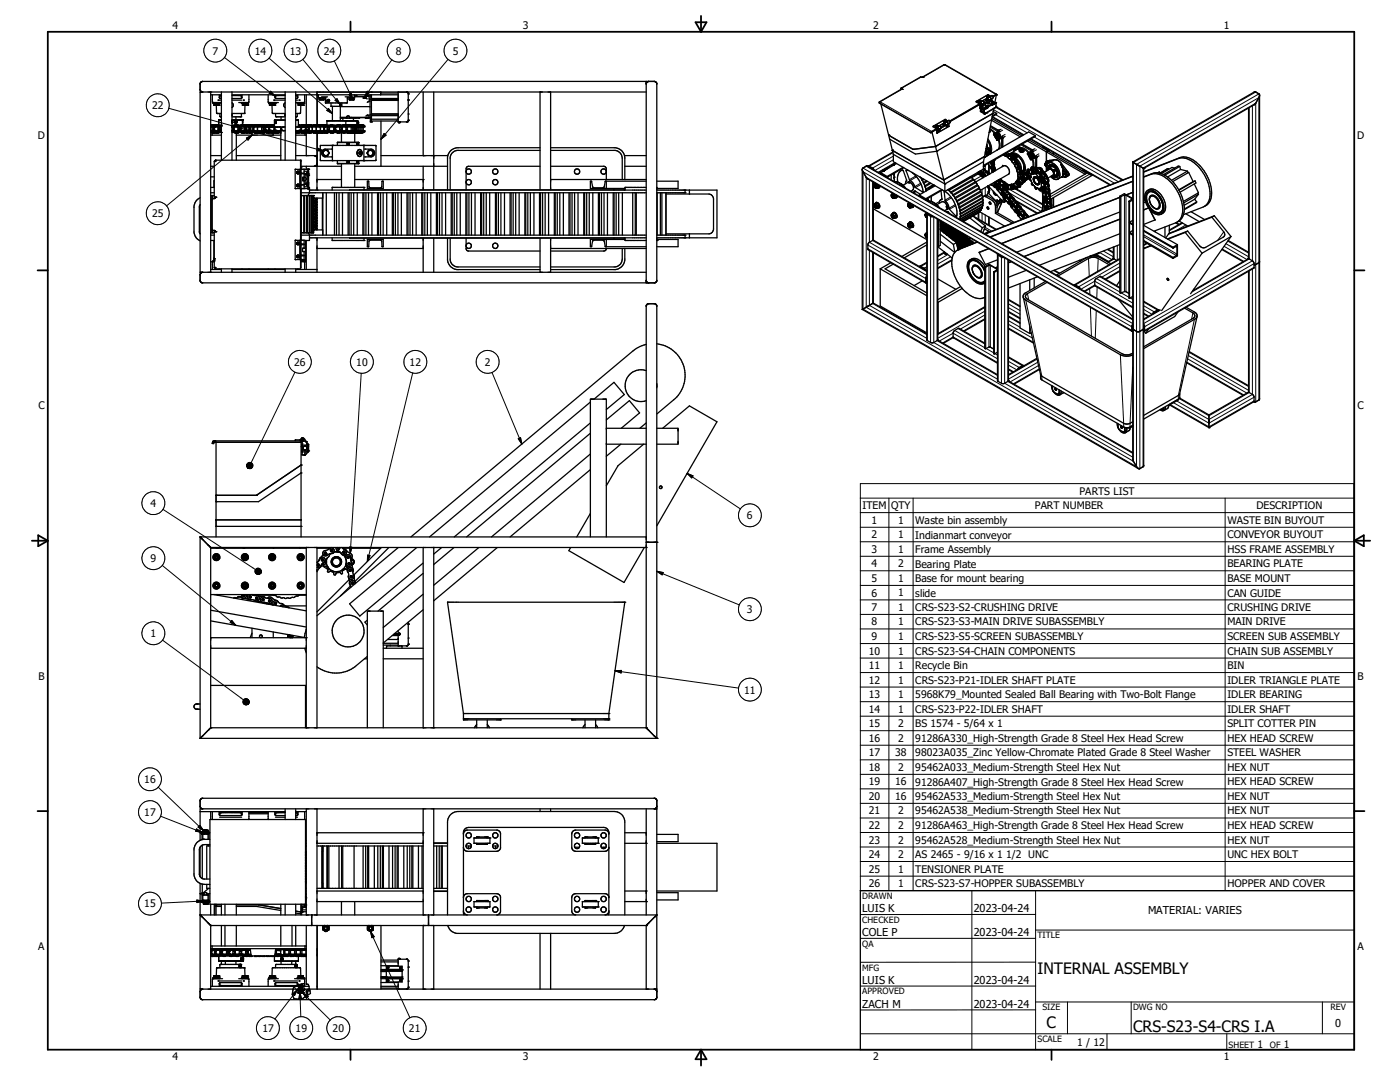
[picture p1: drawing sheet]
<svg xmlns="http://www.w3.org/2000/svg" width="279mm" height="216mm" viewBox="0 0 279 216" stroke-linecap="round" stroke-linejoin="round" font-family="sans-serif">
<defs><g id="words">
<g font-size="3.1">
<text x="207" y="194.4">INTERNAL ASSEMBLY</text>
<text x="208.9" y="205.2">C</text>
<text x="226.1" y="205.9">CRS-S23-S4-CRS I.A</text>
</g>
<g font-size="2.2">
<text x="172.1" y="182.1">LUIS K</text>
<text x="194.4" y="182.1">2023-04-24</text>
<text x="229.1" y="182.5">MATERIAL: VARIES</text>
<text x="172.1" y="186.8">COLE P</text>
<text x="194.4" y="186.8">2023-04-24</text>
<text x="172.1" y="196.3">LUIS K</text>
<text x="194.4" y="196.3">2023-04-24</text>
<text x="172.1" y="201.1">ZACH M</text>
<text x="194.4" y="201.1">2023-04-24</text>
<text x="266.5" y="204.8">0</text>
</g>
<g font-size="2.1">
<text x="34.4" y="5.9">4</text>
<text x="104.4" y="5.9">3</text>
<text x="174.3" y="5.9">2</text>
<text x="244.3" y="5.9">1</text>
<text x="42.4" y="10.9">7</text>
<text x="50.8" y="10.9">14</text>
<text x="57.8" y="10.9">13</text>
<text x="64.6" y="10.9">24</text>
<text x="79" y="10.9">8</text>
<text x="90.3" y="10.9">5</text>
<text x="30.4" y="21.8">22</text>
<text x="7.6" y="27.8">D</text>
<text x="270.9" y="27.8">D</text>
<text x="30.4" y="43.3">25</text>
<text x="58.7" y="73">26</text>
<text x="71.1" y="73">10</text>
<text x="81.7" y="73">12</text>
<text x="96.8" y="73">2</text>
<text x="7.7" y="81.7">C</text>
<text x="270.9" y="81.7">C</text>
<text x="30.1" y="101.2">4</text>
<text x="172.1" y="101.6">ITEM</text>
<text x="177.8" y="101.6">QTY</text>
<text x="206.5" y="101.6">PART NUMBER</text>
<text x="215.4" y="98.7">PARTS LIST</text>
<text x="250.7" y="101.6">DESCRIPTION</text>
<text x="149.1" y="103.6">6</text>
<text x="173.9" y="104.5">1</text>
<text x="173.9" y="107.4">2</text>
<text x="179.2" y="104.5">1</text>
<text x="179.2" y="107.4">1</text>
<text x="182.7" y="104.6">Waste bin assembly</text>
<text x="182.7" y="107.5">Indianmart conveyor</text>
<text x="244.9" y="104.6">WASTE BIN BUYOUT</text>
<text x="244.9" y="107.4">CONVEYOR BUYOUT</text>
<text x="30.1" y="112.1">9</text>
<text x="173.9" y="110.3">3</text>
<text x="173.9" y="113.2">4</text>
<text x="179.2" y="110.3">1</text>
<text x="179.2" y="113.2">2</text>
<text x="182.7" y="110.3">Frame Assembly</text>
<text x="182.7" y="113.2">Bearing Plate</text>
<text x="244.9" y="110.3">HSS FRAME ASSEMBLY</text>
<text x="244.9" y="113.2">BEARING PLATE</text>
<text x="173.9" y="116.1">5</text>
<text x="173.9" y="119">6</text>
<text x="179.2" y="116.1">1</text>
<text x="179.2" y="119">1</text>
<text x="182.7" y="116.2">Base for mount bearing</text>
<text x="182.7" y="119">slide</text>
<text x="244.9" y="116.1">BASE MOUNT</text>
<text x="244.9" y="119">CAN GUIDE</text>
<text x="149.1" y="122.3">3</text>
<text x="173.9" y="121.9">7</text>
<text x="173.9" y="124.8">8</text>
<text x="179.2" y="121.9">1</text>
<text x="179.2" y="124.8">1</text>
<text x="182.7" y="121.9">CRS-S23-S2-CRUSHING DRIVE</text>
<text x="182.7" y="124.8">CRS-S23-S3-MAIN DRIVE SUBASSEMBLY</text>
<text x="244.9" y="121.9">CRUSHING DRIVE</text>
<text x="244.9" y="124.8">MAIN DRIVE</text>
<text x="30.1" y="127.1">1</text>
<text x="173.4" y="130.6">10</text>
<text x="173.9" y="127.7">9</text>
<text x="179.2" y="127.7">1</text>
<text x="179.2" y="130.6">1</text>
<text x="182.7" y="127.7">CRS-S23-S5-SCREEN SUBASSEMBLY</text>
<text x="182.7" y="130.6">CRS-S23-S4-CHAIN COMPONENTS</text>
<text x="244.9" y="127.7">SCREEN SUB ASSEMBLY</text>
<text x="244.9" y="130.6">CHAIN SUB ASSEMBLY</text>
<text x="7.7" y="135.6">B</text>
<text x="173.4" y="133.5">11</text>
<text x="173.4" y="136.4">12</text>
<text x="179.2" y="133.5">1</text>
<text x="179.2" y="136.4">1</text>
<text x="182.7" y="133.6">Recycle Bin</text>
<text x="182.7" y="136.4">CRS-S23-P21-IDLER SHAFT PLATE</text>
<text x="244.9" y="133.5">BIN</text>
<text x="244.9" y="136.4">IDLER TRIANGLE PLATE</text>
<text x="270.9" y="135.6">B</text>
<text x="148.5" y="138.4">11</text>
<text x="173.4" y="139.3">13</text>
<text x="173.4" y="142.2">14</text>
<text x="179.2" y="139.3">1</text>
<text x="179.2" y="142.2">1</text>
<text x="182.7" y="139.3">5968K79_Mounted Sealed Ball Bearing with Two-Bolt Flange</text>
<text x="182.7" y="142.2">CRS-S23-P22-IDLER SHAFT</text>
<text x="244.9" y="139.3">IDLER BEARING</text>
<text x="244.9" y="142.2">IDLER SHAFT</text>
<text x="173.4" y="145.1">15</text>
<text x="173.4" y="148">16</text>
<text x="179.2" y="145.1">2</text>
<text x="179.2" y="148">2</text>
<text x="182.7" y="145.2">BS 1574 - 5/64 x 1</text>
<text x="182.7" y="148">91286A330_High-Strength Grade 8 Steel Hex Head Screw</text>
<text x="244.9" y="145.1">SPLIT COTTER PIN</text>
<text x="244.9" y="148">HEX HEAD SCREW</text>
<text x="173.4" y="150.9">17</text>
<text x="173.4" y="153.8">18</text>
<text x="178.6" y="150.9">38</text>
<text x="179.2" y="153.8">2</text>
<text x="182.7" y="150.9">98023A035_Zinc Yellow-Chromate Plated Grade 8 Steel Washer</text>
<text x="182.7" y="153.8">95462A033_Medium-Strength Steel Hex Nut</text>
<text x="244.9" y="150.9">STEEL WASHER</text>
<text x="244.9" y="153.8">HEX NUT</text>
<text x="28.8" y="156.3">16</text>
<text x="173.4" y="156.7">19</text>
<text x="173.4" y="159.6">20</text>
<text x="178.6" y="156.7">16</text>
<text x="178.6" y="159.6">16</text>
<text x="182.7" y="156.8">91286A407_High-Strength Grade 8 Steel Hex Head Screw</text>
<text x="182.7" y="159.6">95462A533_Medium-Strength Steel Hex Nut</text>
<text x="244.9" y="156.7">HEX HEAD SCREW</text>
<text x="244.9" y="159.6">HEX NUT</text>
<text x="28.8" y="162.8">17</text>
<text x="173.4" y="162.5">21</text>
<text x="173.4" y="165.4">22</text>
<text x="179.2" y="162.5">2</text>
<text x="179.2" y="165.4">2</text>
<text x="182.7" y="162.5">95462A538_Medium-Strength Steel Hex Nut</text>
<text x="182.7" y="165.4">91286A463_High-Strength Grade 8 Steel Hex Head Screw</text>
<text x="244.9" y="162.5">HEX NUT</text>
<text x="244.9" y="165.4">HEX HEAD SCREW</text>
<text x="173.4" y="168.3">23</text>
<text x="173.4" y="171.2">24</text>
<text x="179.2" y="168.3">2</text>
<text x="179.2" y="171.2">2</text>
<text x="182.7" y="168.4">95462A528_Medium-Strength Steel Hex Nut</text>
<text x="182.7" y="171.2">AS 2465 - 9/16 x 1 1/2 UNC</text>
<text x="244.9" y="168.3">HEX NUT</text>
<text x="244.9" y="171.2">UNC HEX BOLT</text>
<text x="173.4" y="174.2">25</text>
<text x="173.4" y="177">26</text>
<text x="179.2" y="174.1">1</text>
<text x="179.2" y="177">1</text>
<text x="182.7" y="174.2">TENSIONER PLATE</text>
<text x="182.7" y="177">CRS-S23-S7-HOPPER SUBASSEMBLY</text>
<text x="244.9" y="177">HOPPER AND COVER</text>
<text x="28.8" y="181.1">15</text>
<text x="7.6" y="189.6">A</text>
<text x="270.9" y="189.6">A</text>
<text x="52.4" y="205.9">17</text>
<text x="59" y="205.9">19</text>
<text x="66.4" y="205.9">20</text>
<text x="81.6" y="205.9">21</text>
<text x="215" y="208.7">1 / 12</text>
<text x="251" y="209">1</text>
<text x="256.2" y="209">1</text>
<text x="34.4" y="211.5">4</text>
<text x="104.4" y="211.5">3</text>
<text x="174.3" y="211.5">2</text>
<text x="244.3" y="211.5">1</text>
</g>
<g font-size="1.7">
<text x="172" y="179.4">DRAWN</text>
<text x="172.1" y="184.2">CHECKED</text>
<text x="172.1" y="188.9">QA</text>
<text x="207.1" y="187.2">TITLE</text>
<text x="172.1" y="193.7">MFG</text>
<text x="172.1" y="198.4">APPROVED</text>
<text x="208.1" y="201.6">SIZE</text>
<text x="226.1" y="201.6">DWG NO</text>
<text x="265.5" y="201.6">REV</text>
<text x="207.1" y="207.9">SCALE</text>
<text x="245.2" y="209">SHEET</text>
<text x="253.5" y="209">OF</text>
</g>
</g></defs>
<g fill="none" stroke="#000" stroke-width=".2">
<path d="M44.8 11.5l10.1 7.7M53.7 11.6l12.6 11.1M54 18.2l.9 1-1.2-.6zM60.4 11.9l7.5 8.9M66.7 12.2l3.7 7.7M69.6 18.9l.5-.3 .3 1.3zM73.3 18.2l.4 .3-1 .8zM78.2 11.9l-5.5 7.4M89.4 11.9l-13.4 15.9M179.8 17.7h.1M179.8 17.6l.1 .1M180 17.8l-4.4 2.5 10.3 6"/>
<path d="M180 17.6v.1M183.8 15.4l-3.9 2.3M184.2 15.4h.1M184.2 15.4l4.3-2.5 10.3 6M197 19.3h.1M197.1 19.2v.1M197.2 19.2v.1M197.2 19.3h.1M197.2 18.9l-2.3 1.3M197.4 20l.3 .1M198.8 18.9h.1M198.9 18.9h-.1"/>
<path d="M250.6 18.4l-24.4 14v59.6l-53.3-30.7v-25.9l53 30.5M251.2 18.7l-24.4 14.1v60.3l-54.6-31.4v-27.4l53.7 30.9M33.7 21.6l30.9 8.5M49.2 27.6l1.1-.6-.8 1zM50.3 27l-17.1 14.1M63.4 29.6l1.2 .5h-1.3zM65.6 21.7l.7 1-1.1-.7zM66.9 20l.4-.3 .6 1.1zM76.6 26.7l.4 .3-1 .8zM172.2 33.5l53.9 31.1M172.9 33.2l53.2 30.6M173.5 33.4h.1"/>
<path d="M173.5 35.9v12.4l11.5 6.6M174.1 33.7h.1M174.1 36.3v11.7l10.9 6.2M174.8 36.6l-.4 .2M174.9 36.7l-.1 .1 .1-.1M175.3 37l-.2 .1M175.4 37l-.3 .2M175.4 37.4l-.3 .1M175.5 20.5l10.3 5.9M176.3 33.9h.1M176.4 34.1h.1M176.4 34.1h-.1"/>
<path d="M176.4 33.9h.1M176.5 33.9v.1M178.2 38.8l.1-.1-.1 .1M178.2 30.5l-4.7 2.7M178.2 38.6l-.3 .2M178.3 31.9l-3.7 2.1M178.3 31.2l-4.2 2.3M178.5 39.1l.3-.2-.3 .2M178.5 36.3a2.29 2.29 0 0 1 1.8 1M178.6 32.4l-3.3 2M178.8 39.4l-.3 .1M179.8 36.7l.8 .8"/>
<path d="M181.1 33.9l-.2 .2M181.4 36.3v.2M182.6 38.1l-.1 .1M182.8 35.1l-1.3 .7M182.8 38.2l-.4 .3M182.9 35.3l-1.3 .7M183.7 36.6l-1.1 .6M183.8 36.8l-1.1 .6M184.2 38.2l-.2 .1M186.9 25.2h.1M186.9 25.1v.1M187 25.1v.1"/>
<path d="M187 25.2h.1M188 39.8h-.1M188.4 24.2h.1M188.5 24.2v.1M188.6 24.2v.1M188.6 24.2h.1M188.6 38.2l-.2 .1M188.6 23.9l-2.3 1.3M189.4 25.2l-2.3 1.3M189.8 39.3l-1.2 .6M189.9 39.5l-1.2 .7M195.3 34.7l-1.3 .8"/>
<path d="M195.5 20.2h.1M195.5 20.1v.1M195.6 20.2h.1M195.7 21.6h.1M195.7 21.5l.7 .4M195.7 22.2l.6 .4M195.7 21.4l.8 .4M195.8 34l-.1 .1M195.9 35.1l-1.5 .8M196 37.8v1.2M196 21.2l.7 .4M196.2 20.7l.5 .3"/>
<path d="M196.2 20.9l.6 .4M196.3 33.7l-.1 .1M196.3 34.5l-.1 .1M196.4 34.8h-.1M196.4 20.5l.3 .2M196.5 31.4h.1M196.6 33v1M196.6 37.4v1.6M196.7 22.6h.1M196.7 30.3h.1M196.7 30h.1M196.8 21.1v.1"/>
<path d="M196.8 22.5h.1M196.8 20.3v.1M196.9 34.2h-.1M197 30.4l-.1 .1M197 29.1l.1 .2M197 30.4v.1M197 21.3l-.1 .1M197 21.3h.1M197 21l-.2 .1M197 20.4v.1M197.1 39l-.4 .3M197.1 30.5h-.1"/>
<path d="M197.1 21.3l.1 .1M197.1 21.3l-.1 .2M197.1 27.9l.2 .2a2.73 2.73 0 0 1 .4 2.2M197.1 30.5v.1M197.1 30.5h.1M197.2 27.7a2.96 2.96 0 0 1 .6 2.8M197.2 34.3v.1M197.3 32.8v1.6M197.3 37.6v.6M197.3 38.4v.1M197.3 29.7l-.1 .1M197.4 37.3l-.1 .3"/>
<path d="M197.4 38.1l.1 .3M197.5 29.9h-.1M197.5 38.5l-.2 .1M197.5 25.8l1 .8M197.5 25.7l1.1 .8M197.6 25.4l1.5 .8M197.6 25.2l2 1.1M198 20.7h-.1M198 20.7v.1M198 20.1l.6 .4M198 20.4l-.2 .2M198 20.6v.1"/>
<path d="M198 20.6l.1 .1M198.1 20.7h-.1M198.1 20.7h.1M198.1 23.3l6.2 3.6M198.1 20.7l-.1 .2M198.1 20.6l.2 .1M198.1 33.1h-.1M198.3 21.9l24.9 14.4M198.3 26.7v.1M198.3 26.8v.1M198.3 26.9h.1M198.3 26.7h.1"/>
<path d="M198.3 39.8l-.3 .2M198.4 33.3h-.1M198.4 26.8v.1M198.4 26.8h.1M198.4 33h.1M198.4 26.9h-.1l.6 1M198.4 26.9l.2 .1M198.4 26.7v.1M198.5 32.9l-.2 .1M198.5 26.6l-.2 .1M198.5 26.6h.1M198.5 32l-.1 .1"/>
<path d="M198.5 31.9l-.2 .1M198.6 26.6v.1M198.6 26.5v.1M198.6 26.5l-.1 .1M198.6 36.6h-.1M198.7 27.3h.1M198.7 27h.1M198.7 27v.1v-.1M198.7 20.5h.1M198.7 22.9l6.3 3.6M198.7 21.4l25.2 14.5M198.7 26.7l-.3 .2"/>
<path d="M198.8 21.3l-2.5 1.3M198.8 26.7l-.2 .2M198.8 27h.1M198.8 36.3h.1M198.8 27v.1M198.8 27.4v.1M198.9 27.5h.1M198.9 27v.1M198.9 27.4v.1M198.9 27.9h.1M198.9 27.9v.1M198.9 26.6a.43 .43 0 0 1 .5-.1 .43 .43 0 0 1 .2 .4 .41 .41 0 0 1-.1 .7"/>
<path d="M198.9 28h.1M198.9 27.6l.1 .2M198.9 27.4l.1 .1zM198.9 27.2h.1M199 27.3h.1M199 28h.1M199 27.8l.1 .1M199 27.8v.1M199 27.5h.1M199 36.6l-.1 .1M199 26.4h.1M199 27.2h.1"/>
<path d="M199.1 26.2h.1M199.1 28h.1M199.1 26.2l-.5 .3M199.1 26.2l.5 .1M199.1 29.9l-.2 .1M199.1 26.3h.1M199.1 27.9v.1M199.1 29.9h.1M199.1 26.7l-.2 .2 .2-.2M199.2 27.9a2.21 2.21 0 0 1 0 1.9M199.2 29.8h.1M199.2 27.9l-.1 .1"/>
<path d="M199.2 29.8l-.1 .1M199.3 27.7l-.4 .2M199.4 27.9a2.6 2.6 0 0 1 .1 1.8M199.4 27.9h-.2M199.4 27.1l-.2 .1 .2-.1M199.4 27.5l-.2 .1M199.5 37.3h.1M199.6 26.3l-.5 .1M199.6 37.6h-.1M199.6 37l-.2 .2M199.7 27.5h.1M199.8 36h-.1"/>
<path d="M199.8 27.5h-.1M199.8 27.5h.1M199.8 27.5l.1 .1M199.8 39.8v.1M199.8 39.9l-.3 .2M199.9 27.6h.1M199.9 27.6l-.5 .3M199.9 35.9h-.1M200 37h.1M200 27.1v2.3M200 27.1l-.1 .4v2M200 27.1l-.2 .4"/>
<path d="M200.1 26l-.5 .3M200.1 38.2l-.1 .1M200.2 37.9l-.1 .1M200.4 36.4l-.1 .1M200.4 38.3l-.1 .1M200.6 26.8l-.6 .3M200.6 37.3l.1 .1M200.7 36.4l-.1 .1M200.9 30.7l-.5 .2M200.9 37.8h.1M200.9 39h-.1M201 39.3h-.1"/>
<path d="M201 38l-.1 .1M201.2 31.2a1.23 1.23 0 0 1 1.7-.4 2.95 2.95 0 0 1 1.3 3.7l-.2 .2-.5 .1M201.2 36.9l-.1 .1M201.3 36.8l-.1 .1M201.3 38.4l.2 .2M201.4 37.8h.1M201.5 37.8l6.6 3.8M201.5 30.9l-.3 .1M201.5 39.9l-.1 .1M201.5 38.6l-.1 .1M201.5 38.6l6.2 3.6M201.6 31.1l-.4 .3"/>
<path d="M201.7 31.6l-.1 .1M201.7 31.3l.4-.1 .3 .1v.2M201.7 30.6a2.16 2.16 0 0 1 2.5 1.5l.1 .2a1.91 1.91 0 0 1-.2 2.5M201.7 38.8v.1M201.8 31.4h.2M202 36.8h-.1M202.2 31.4l.2 .1M202.3 37.7l-.1 .1M202.3 31.6l-.3 .2M202.3 39.5h-.1M202.3 31.7l-.4 .2M202.3 31.8l-.4 .3"/>
<path d="M202.4 31.5l.2 .1M202.4 29.7v.5M202.4 39.7l-.1 .1M202.4 36.7h-.1M202.4 31.3l.2 .1 .3-.1M202.5 29.6l.2 .3M202.5 31.2a.18 .18 0 0 1 .2-.1 .18 .18 0 0 1 .1 .2h-.2zM202.5 39.9l4.6 2.6M202.5 37.7l5.6 3.2M202.6 31.6a1.97 1.97 0 0 1 1.2 1.5 .96 .96 0 0 1-.2 1.1M202.6 31.6l.7 .8a2.23 2.23 0 0 1 .3 1.8M202.7 32.2l-.5 .3"/>
<path d="M202.7 29.9v.1M202.8 32.3l-.4 .1M202.8 32.2l-.3 .2M202.9 37.4l-.1 .1M202.9 32.7l-.4 .2M203 32.6l-.4 .2M203 32.5l-.3 .2M203 36.1l-.2 .1M203 29.3l.2 .3M203.2 33.7l.2-.1-.3 .2M203.2 29.2l.2 .4M203.2 33.2l-.4 .2"/>
<path d="M203.2 29.8h.1M203.2 29.8l-.3 .1M203.2 29.6l-.5 .3M203.2 29.6v.1M203.3 33.3l-.3 .1M203.3 29.1l.2 .4M203.3 33.3l-.3 .2M203.4 35.8h-.1M203.4 33.7l-.4 .2M203.4 29.6h-.2M203.4 29.6h.1M203.4 29.7l-.2 .1"/>
<path d="M203.4 29.7h.1M203.4 29.1l.2 .5M203.5 34.1l-.4 .3M203.5 29.5l-.1 .1M203.5 29.5a1.74 1.74 0 0 1 1.8 .9M203.5 36.9l-.1 .1M203.5 29.5l.1 .1M203.6 29.6h.1M203.6 29.6l-.1 .1M203.6 29.6a2.22 2.22 0 0 1 1.6 .9M203.6 34.2h.1M203.6 35.1l-.4 .2"/>
<path d="M203.6 34.3l-.3 .2M203.7 35.4l-.2 .1M203.7 28.9l2.1 1.2M203.8 35.3l-.4 .2M203.8 29.9h.2M203.8 34.4l.3-.2-.3 .3M203.9 36.5l-.1 .1M203.9 28.8l2.4 1.4M203.9 35.3h-.1M204 34.8l.2 .1M204.1 34.1l-.7 .4M204.1 36.6l-.1 .1"/>
<path d="M204.3 34.9l-.1 .1M204.5 36.1h-.1M204.6 36.1h.1M204.7 34.5h.1M204.8 35.6l-.1 .1M204.9 34.4h-.1M205.1 35.7l-.1 .1M205.1 30.6l-.1 .2 .6 1M205.1 30.6h.1M205.1 30.7h.1M205.2 30.7l-.2 .1M205.2 30.7l.1 .2"/>
<path d="M205.2 30.6h-.1M205.2 35.5l.2 .1M205.2 30.5l-.1 .1M205.2 30.5h.1M205.3 30.4l-.1 .1M205.3 30.5h.1M205.3 30.4v.1M205.4 33.8h-.1M205.4 30.9h.1M205.4 30.9l.1 .1M205.5 35.2h-.1M205.5 31.2h.1"/>
<path d="M205.5 30.6l-.3 .1M205.6 30.6l-.3 .2M205.6 35.3h.1M205.6 31h.1M205.6 30.9h.1M205.6 30.9v.1M205.6 31.3v.1M205.6 35.3v.1M205.6 35.4h.1M205.6 31.3h.1M205.6 31.4h.1M205.6 31.8l.2 .1"/>
<path d="M205.6 35.5v.1M205.6 35.2h.1M205.6 30.4a.43 .43 0 0 1 .5 0 .43 .43 0 0 1 .3 .4 .41 .41 0 0 1-.2 .7M205.6 35.5l-.1 .1M205.7 31.5l.1 .2M205.7 31.2h.1M205.7 31.1h.1M205.7 31.3l.1 .1M205.7 31.3h.1M205.8 31.7v.1M205.8 31.7l-.2 .1M205.8 31.1h.1"/>
<path d="M205.8 31.4h.1M205.8 27.7l15.9 9.2M205.8 31.8h.1M205.8 30.1h.1M205.8 30.1l-.5 .3M205.8 30.1v.1M205.8 30.1l.5 .1M205.8 31.8h.2M205.8 30.2v.1M205.8 30.2h.1M205.9 30.6l-.3 .1M205.9 33.8l-.1 .1"/>
<path d="M205.9 31.1l.2-.1-.2 .1M206 31.7v.1M206 31.8l.2 .9-.1 .6M206 31.7l.1 .1M206 31.6l-.2 .1M206.1 31.8h-.1M206.1 31.8h.1M206.1 31.8l.2 .7v.9M206.1 33.3l-.1 .1M206.1 31.4l-.2 .1M206.2 33.7l-.1 .1M206.3 30.2h-.5"/>
<path d="M206.4 27.3l16 9.3M206.4 35.5a.76 .76 0 0 1 .8 .4 .76 .76 0 0 1-.1 .8h-.2a.96 .96 0 0 1-.5-1.2zM206.4 35.3l.5 .1M206.5 31.4h.1M206.5 31.4l.1 .1M206.6 31.5h.1M206.6 31.5v1.9M206.6 31.5l-.5 .3M206.7 33.8h-.1M206.8 31l-.3 .4M206.8 31v2.4h-.1M206.8 31l-.2 .5"/>
<path d="M206.9 29.9l-.6 .3M206.9 35.4a.42 .42 0 0 0-.6 0 .42 .42 0 0 0 0 .6v.2a.74 .74 0 0 0 1 .6M206.9 35.4a1.01 1.01 0 0 1 .4 1.4M206.9 37.5h.1M207 37.5l-.2 .1M207.1 37.5l-.3 .2M207.3 34.3l-.1 .1M207.3 33.4l-.1 .1M207.3 30.7l-.5 .3M207.7 35l-.1 .1M207.8 37.5l-.3 .2M207.9 37.7l-.3 .2"/>
<path d="M208 35.2h-.1M208 33.9h-.1M208.2 29.5v.1M208.2 39.5v2.5l-.3 .2M208.2 35.4h.1M208.4 29.4h.1M208.4 35.5h-.2M208.5 36.5l-.1 .1M208.5 35.9h-.1M208.5 34.6h.1M208.6 37.3l-.1 .1M208.6 34.9h-.1"/>
<path d="M208.7 38.5l-.1 .1M208.7 37.5l-.1 .1M208.8 32.3h.2M208.8 39.3h-.1M208.8 38.2l-.1 .1M208.8 29.8v.1M209 32.2h.1M209 29.7v.1M209 32.3v.1M209 39.5h-.1M209 32.4l-.2-.1-.1 .2M209 32.4l.2 .1"/>
<path d="M209 34a.91 .91 0 0 1 0-1.1 .91 .91 0 0 1 1.1-.3 2.45 2.45 0 0 1 1.2 2.9 1.03 1.03 0 0 1-1.6-.3M209 32.3h.1M209 32.3l.3 .2a2.13 2.13 0 0 1 2.2 2 1.12 1.12 0 0 1-.3 1.2M209 32.2l.1 .1M209.1 35.5l-.1 .1M209.1 32.2h.1M209.1 32.3h-.1M209.1 32.3l.2 .1M209.1 32.3h.1M209.1 32.2l.2 .1M209.1 32.2v.1M209.2 32.1h.1"/>
<path d="M209.2 32.1h-.1M209.2 32.1l-.2 .1M209.2 33.7l.2-.1h.5l.3 .4M209.2 33.7l-.1 .2M209.2 33.4v.3M209.3 33.2l-.1 .2M209.3 33.1l-.1 .3M209.3 33.1a.9 .9 0 0 1 1.4 .4l.1 .1M209.3 33.2l-.1 .4v-.1M209.3 33.1l-.1 .2M209.3 37.2h-.1M209.3 32.1l-.3 .1"/>
<path d="M209.3 32.2h.1M209.3 36.9h.1M209.3 33.8a.55 .55 0 0 1 .9 .4l.1 .6-.3 .2M209.3 33.6h.4M209.3 33.1v.1M209.3 32.2h-.2M209.3 32l-.1 .1M209.4 37.9l-.1 .1M209.5 30v.3M209.5 38.1h-.1M209.5 32.1l-.2 .1M209.6 39.1l-.1 .1"/>
<path d="M209.6 38.8h-.1M209.7 39.9h-.1M209.8 33.6a1.05 1.05 0 0 1 .5 1.6M209.9 32.1l-.1 .1M209.9 32.1l-.4 .1M209.9 32.1h.1M210 32.9a.59 .59 0 0 0-.7 .6M210.1 35.2l.4 .2M210.1 30.4v.3M210.1 39.5v1.9M210.1 35.2l.3 .2M210.2 34a.65 .65 0 0 1-.2 1.2l-.2-.1"/>
<path d="M210.3 35.3h.1M210.3 32l-.3 .1M210.3 32l-.8 .1M210.3 32l-.4 .1M210.5 31.9h.1M210.5 31.9a1.6 1.6 0 0 1 1.4 .8M210.5 31.9l-.2 .1M210.5 31.9l-1.1 .1M210.5 35.4h.2M210.8 33.7l.4 .9-.1 .5M211.1 35.1l-.3 .2-.5-.1M211.1 35.1a.61 .61 0 0 1-1 .1"/>
<path d="M211.1 35v.1M211.7 32.8l.3 .5M211.7 32.8l1.3 1.7M211.7 32.8l.1 .3M211.8 33.1l.1 .3M211.9 32.7l-.2 .1M211.9 32.7l1.3 1.7M211.9 32.7h.1M211.9 35.3h-.1M211.9 33.4h.1M211.9 35.3h.1M211.9 33.4l.3 .6"/>
<path d="M212 35.3h.1M212 33.3h.1M212 33.3l.7 1M212 33.3l.2 .7M212 35.3h-.1M212.1 34.9h.1l-.3 .4M212.1 34.9h.1M212.1 34.2v.7M212.1 34.2h.1M212.1 34v.2M212.1 34v.1M212.1 34l.1 .1"/>
<path d="M212.1 34.1h.1M212.1 34.2l.1 .6M212.1 34.2l.5 .3a.56 .56 0 0 1 .2 .7M212.2 34h-.1M212.2 34v.1M212.2 35l-.2 .3M212.2 34.1l.5 .3M212.2 34.1h.1M212.2 34h.1M212.3 34l.4 .3M212.3 34l-.1 .1M212.3 35.2l-.3 .1"/>
<path d="M212.6 34.4h.1M212.7 34.4h.1M212.7 34.4a.61 .61 0 0 1 .2 .8M212.7 34.4h.2M212.7 34.3v.1M212.7 34.3h.1M212.8 34.3l.1 .1M212.8 34.3l-.1 .1M212.9 34.4h.1M212.9 34.4l.1 .1M213.2 34.4l-.2 .1M213.2 34.4l.1 .4-.1 .3"/>
<path d="M213.2 34.4h.1M216.5 34.2l-.1 .1M216.7 34.1v.1M217.4 34.8l-7.8 4.5M217.6 34.7h.1M223.6 39.2v19.2M223.7 39.2v19.2M224.4 38.9v19.3M224.7 38.9v19.3M225.8 39.6v.2M229 38.4a1.68 1.68 0 0 1 2.3 .9 2.52 2.52 0 0 1 .4 3.1 1.73 1.73 0 0 1-2.2-.8l-.6-1a2.16 2.16 0 0 1 .1-2.2zM229.5 39.4a.61 .61 0 0 1 1-.2 1.86 1.86 0 0 1 .7 2.3l-.4 .2"/>
<path d="M229.8 38.2a1.13 1.13 0 0 0-1 1.7 3.2 3.2 0 0 0 2.5 2.6l.3-.1 .4-.5M230 34.6l-.3 .2M231.5 39.5l-.2-.2a1.86 1.86 0 0 0-2-.9 2.28 2.28 0 0 0 .3 3.1 1.56 1.56 0 0 0 2.2 .6 2.1 2.1 0 0 0 0-2.1M231.5 39.5l.2 .2M235.5 31.5l-.3 .1M249.3 21.5v30.2l-11.4 6.6M249.9 21.1v30.9l-21.7 12.6M173.2 49.6l11.5 6.7M173.2 48.9l11.5 6.7M173.5 50v10.9l11.5 6.6M174.1 50.3v10.2l10.9 6.3M174.8 40.6l-.4 .2"/>
<path d="M175.1 40.6l-.3 .1 .3-.1M175.3 41l-.2 .1 .3-.1M175.4 41.3l-.3 .2M178.2 42.6l-.3 .2M178.5 42.6l-.3 .2M178.8 42.9l-.3 .2M178.8 43l-.3 .1M178.8 43.3l-.3 .2M181.5 40.5l-.3 .2M181.5 44.5l-.3 .2M181.6 40.6l-.1 .1 .1-.1M181.8 44.5l-.3 .1"/>
<path d="M182.1 40.8l-.3 .2M182.1 44.8l-.3 .2M182.1 45.2l-.3 .2M182.1 40.9l-.3 .2M182.1 41.3l-.3 .1M183.8 53.3v.1M184.4 53.7h.1M184.9 56.2h.1M184.9 55.5h.1M185 54h-.1M185 52.5l-1.2 .7M185 53.2l-.6 .3"/>
<path d="M185 42.5l-.2 .1M185 46.5l-.2 .1M185.1 42.8v25.2M185.2 42.7h.1M185.3 40.2a2.02 2.02 0 0 1 1.8 1M185.7 43.2v25.1M185.9 43v.1M186.4 43.3v25l12.7 7.4M186.6 40.6l.8 .8M187 43.7v24.3l12.1 6.9M187.5 40.2l-.8 .4M187.7 44.1l-.1 .1"/>
<path d="M188.3 44.8h.1M188.3 44.9v.2M188.3 45.3v.1M188.3 45.5v.1M188.3 45.8v.2M188.3 46.2v.1M188.5 50.5l-1.4 .7M188.5 50.4l.5 .3M188.6 50.3l.1 .2M188.6 50.4h.1M188.9 41.4h.2M189.2 50.8l-2.1 1.2"/>
<path d="M189.7 51.2l-2.6 1.5M190 51.8l-2.9 1.6M190.7 40.8l-1.3 .8M190.7 41.1l-1.2 .7M191 42.9l-.3 .2M191.2 48.9h-.1M191.3 48.8l-.1 .1M191.4 49.5l-.1 .1M191.5 48.7h.1M191.6 48.6v.1M191.6 49.6l-.3 .2M191.7 49.3l-.1 .1"/>
<path d="M191.8 48.5h.1M192 48.4l-.1 .1M192.1 49.1l-.1 .1M192.1 48.4h.1M192.3 48.3h-.1M192.4 48.9l-.1 .1M192.5 48.2h-.1M192.6 48.1h-.1M192.7 48.7l-.1 .1M192.8 48h-.1M192.9 47.9h-.1M193 48.6h-.1"/>
<path d="M193 47.8h.1M193.1 48.1h.1M193.2 48h.2M193.3 48.1h.2M193.4 48.4h-.2M193.7 48.2l-.1 .1M194.1 53.3a.8 .8 0 0 1 .8-.3 .8 .8 0 0 1 .6 .6l.1 .1a1.05 1.05 0 0 1-.1 1.7h-.2M194.2 54.3a.88 .88 0 0 1 .4-1.4 1.92 1.92 0 0 1 1.3 2.4 .9 .9 0 0 1-1.4-.4M194.2 54.4l.4 .6M194.4 51.9a1.17 1.17 0 0 0-1.1 1.7 3.3 3.3 0 0 0 2.5 2.9l.7-.4M194.5 54.8a1.12 1.12 0 0 1-.1-1.7 1.52 1.52 0 0 1 1.2 2.2h-.4l-.5-.3M194.7 43.5l4 2.3"/>
<path d="M195.4 42.4v1.3M196 42.5v1.6M196.5 54.1a2.69 2.69 0 0 0-2.4-2.1 1.48 1.48 0 0 0-.6 2 2.79 2.79 0 0 0 2.5 2.3l.5-.3M196.5 54.1a2.9 2.9 0 0 0-2.6-2.2 1.45 1.45 0 0 0-.7 2 3.4 3.4 0 0 0 2.6 2.7l.3-.1 .4-.3M196.6 45.3l1.3 .8M196.6 42.9v1.6M196.6 53.3v16.3M196.6 45.7l-.3 .2M196.7 53.3v16.3M197.1 46.5l-.3 .1M197.3 43.3v1.6M197.3 46.1l-.8 .5"/>
<path d="M197.4 53v16.3M197.6 53v16.3M198.3 54.3v16.3M198.9 53.7v.1M199 40.9l-.3 .2M199.1 42.3h.1M199.1 42.3l-.1 .1M199.2 50.9v25.2M199.4 50.8v.1M199.5 40.4l-.3 .2M199.5 40.1h-.3M199.9 51.3v25.2"/>
<path d="M200 40.3l-.9 2M200 40.3l-.7 .4M200 40.2v.1M200 51.2h.1M200.5 51.5v25l25.6 14.7M201.1 51.8v24.3l25 14.4M201.3 59.9l2.3 1.3M201.8 40l-.1 .1M202.3 40.7h-.1M202.3 41h.1M202.9 41.6l-.1 .1M202.9 40.3l-.1 .1"/>
<path d="M203.1 40.5v.1M203.1 41.7l-.1 .1M203.6 41.2h.1M203.7 42.4h-.1M203.7 42.7l-.1 .1M203.7 41.4l-.1 .1M204.3 43.4h-.1M204.3 42l-.1 .1M204.5 42.2l-.1 .1M204.5 43.4l-.1 .1M204.7 59.9l3.2 15.2v.7M205 42.9h.1"/>
<path d="M205 58.6l.3 1.2M205.1 43.1l-.1 .1M209 40.5h-.1M209.1 41.2l-.1 .1M209.1 40.2l-.1 .1M209.2 41.4l-.1 .1M209.8 40h-.1M209.8 41.1l-.1 .1M209.9 40.8h-.1M210.3 54l1 .6M214.6 57v.1M215.3 57.4h-.1"/>
<path d="M215.7 57.7l2.8-1.6 7.6 4.4M216.4 58.1l2.1-1.2 7.6 4.3M217.2 51.6l.2 3.5M217.5 57.6v1.1M218.8 55.6l4.7 2.7M218.9 50.8l2.3 1.3M219 57.3l-.1 2.2M219.1 50.5l-1 .6M219.2 51.6l-.1 2.6M219.2 50.6h.1M219.2 50.5h.1M219.3 50.4v.1"/>
<path d="M219.4 50.4l2.5 1.4M219.4 55.2l4.1 2.3M220.2 50.1l2 1.1M221 49.8l1.2 .7M222.3 49.3v2.4l-1.1 .7M223 49v2.9M223.5 54l-3 1.7M223.5 53.2l-3.6 2.1M223.5 51.7l-8.9 5.2M223.5 52.5l-8.2 4.7M223.8 58.4l1.5 .9M224.6 58.2l.7 .4"/>
<path d="M225.4 40.2v19.3M225.4 46.4l.7 .4M225.4 44.5l.7 .3M225.5 46.4l.6 .3M225.5 59.5l.6 .2M228.2 47.2l6.6 3.8M228.2 46.9l6.7 3.8M228.2 48l5.9 3.4M228.2 48.1l5.9 3.3M228.2 46.1l5.9 3.4M229 48.6l-.8 .4M229.6 49l-.2 .1"/>
<path d="M229.8 41l-.1-.2a1.04 1.04 0 0 1 .3-1.7 1.74 1.74 0 0 1 1.1 2.4 .89 .89 0 0 1-1.1-.3M229.8 41l.2 .2M229.8 41a1.47 1.47 0 0 1-.1-2 1.84 1.84 0 0 1 1.9 1.9 .75 .75 0 0 1-.6 .9 .75 .75 0 0 1-.9-.5l-.1-.1M234.7 49.2l.2 .1M234.8 44.4l.6 .4M236 44.5l-2.6 1.6M236.7 44.9l-2 1.1M238.1 58h.1M243.9 49.7l4.3 2.4M244.2 46.3l-1.2 1.7M244.3 49.2l4.6 2.6M244.7 48.6l4.5 2.6"/>
<path d="M245 48.1l4.2 2.4M249.3 54.1v24.2l-8 4.7-6-3.5M249.9 53.7v25l-8.6 5-6.5-3.7M250.3 53.3l-21.9 12.6M250.3 52.6l-21.9 12.6M58.9 74.3l-8.8 18M72.1 74.5l-2.2 35.9M82.4 74.4l-9.1 37.6M98.2 74.3l5.9 14.3M187.4 68.1l2.8-1.6 8.9 5.1M188.1 68.4l2.1-1.2 8.9 5.1M190.5 65.9l6 3.5"/>
<path d="M191.2 65.6l5.3 3M196.5 63.6l-4.2 2.4M196.5 62.9l-4.9 2.8M196.5 61.4l-9.4 5.4M196.5 62.1l-9.4 5.4M196.8 69.5l1.5 .9M197.5 69.2l.8 .5M198.6 70.6l.5 .3M201.3 60.6l2.3 1.4M201.3 62.1l2.3 1.3M201.3 61.4l2.3 1.3M201.3 65.4l4.9 2.9"/>
<path d="M201.3 64.7l4.7 2.8M201.3 64l2.3 1.3M201.3 63.2l2.3 1.4M201.3 73.6l1 .6M201.3 72.9l1.6 .9M201.3 72.1l2.1 1.2M201.3 71.4l2.7 1.6M203.4 73.5h.1M204 73.1l.1 .1M205.6 66.5l.2 .1M207 71.6l-5.7 3.3M207.1 72.3l-5.8 3.4"/>
<path d="M207.3 72.9l-5.7 3.3M207.4 73.6l-5.2 3M211.5 78.3l-.2 .1M217.6 61.3l.2 5.8M218.8 62l-.2 5.5M223.6 70.8l.7 14.4M226 65.1h.1M226 65.8l.1 .1M226.1 73.3l-.6 11.9M228.2 62.5l1.1 .6M228.2 61.7l1.7 1M228.2 61l2.2 1.2"/>
<path d="M228.2 60.3l2.8 1.5M228.3 65.8l-.1 .1M228.3 65.1h-.1M230.4 62.4h.1M231 62.1h.1M231.7 61.8l-3.5 2M235 79.7v.2M236.8 72.3l11.4 6.5M237 71.6l11.9 6.8M237.1 70.9l12.1 7M237.3 70.3l11.9 6.8M238.1 62.4l-.3 1.3"/>
<path d="M238.4 63.7l-3.2 15.2v.7M250.3 80l-9 5.2-7.7-4.5M250.3 79.3l-9 5.1-7.1-4M251.2 79.8v-60.3l-23.7 13.7v60.3M103.4 87.5l.5-.2 .2 1.3zM137.1 94.5l10.7 7.1M137.1 94.5l1.2 .5-.3 .4zM171.7 96.5h98.5v81.2h-98.5zM171.7 99.4h98.5M177.4 99.4v78.3M182.2 99.4v78.3M224.6 85.9l-.2 .1"/>
<path d="M225.7 85.1v.2M232.3 81.5h-.2M233.4 80.7v.1M244.5 99.4v78.3M250.6 80.2v-59.6l-22.5 12.9v59.6M32.4 112.8l14.7 12M32.5 101.6l18.5 12.1M69.7 109.2h.5l-.3 1.2zM73.4 110.8l.4 .1-.5 1.1zM131.1 114l16.4 6.7M131.1 114l1.2 .2-.2 .5zM171.7 102.3h98.5"/>
<path d="M171.7 105.2h98.5M171.7 108.1h98.5M171.7 111h98.5M171.7 113.9h98.5M171.7 116.8h98.5M171.7 119.7h98.5M32.4 127.7l16.2 12M46.2 123.8l.9 1-1.2-.6zM122.7 133.8l24.7 3.5M122.7 133.8h1.3v.5zM171.7 122.6h98.5M171.7 125.5h98.5"/>
<path d="M171.7 128.4h98.5M171.7 131.3h98.5M171.7 134.2h98.5M171.7 137.1h98.5M31.6 157.1l9 8.6M171.7 140h98.5M171.7 142.9h98.5M171.7 145.8h98.5M171.7 148.7h98.5M171.7 151.6h98.5M171.7 154.5h98.5M171.7 157.4h98.5"/>
<path d="M32.1 162.9l8.2 3.2M39.3 179.6l1.2 .2-1.2 .3zM40.2 166l-1-.6-.2 .5 1.3 .2M40.2 166l.1 .1M40.4 165.6l-.9-.6 .4-.3 .7 1M40.4 165.6l.2 .1M40.5 179.8l-8.3 .4M171.7 160.3h98.5M171.7 163.2h98.5M171.7 166.1h98.5M171.7 169h98.5M171.7 171.9h98.5"/>
<path d="M171.7 174.8h98.5M194 177.7v31.8M206.7 177.7v31.8M58.4 198.3l.9-.8-.5 1.1zM58.8 197l.2 .4M59.3 197.5l-4.4 5.8M59.6 197.6l.2 .2M59.6 197.4l-.1 .1M59.7 196.5l-.2 .4M59.8 197.8h.1M59.9 198l.1 4.9M59.9 198l.3 1.3h-.5z"/>
<path d="M60.1 197.1l-.3 .1M60.2 197.7h.1M60.2 197.8l.2 .2M60.2 197h.1M60.4 198.1l5.5 5.4M60.4 198.1l1.1 .7-.3 .4zM60.5 196.8l.3 .6M60.5 197.4l-.1 .1M60.8 196.4l-.3 .5M61.1 197.9l.3 .4M73.9 185.9l7.9 17.2M73.9 185.9l.8 1-.5 .2z"/>
<path d="M171.7 187.2h35M171.7 196.8h35M206.7 182.5h-35M206.7 192h-35M206.7 199.9h63.6M206.7 185.6h63.6M213 199.9v6.4M225.8 199.9v6.4M263.9 199.9v6.4M171.7 206.3h98.6M206.7 201.5h-35M220.9 206.3v3.2"/>
<path d="M244.8 206.3v3.2"/>
<circle cx="43" cy="10.1" r="2.29"/>
<circle cx="52" cy="10.1" r="2.29"/>
<circle cx="59" cy="10.1" r="2.29"/>
<circle cx="65.7" cy="10.1" r="2.29"/>
<circle cx="79.6" cy="10.1" r="2.29"/>
<circle cx="90.9" cy="10.1" r="2.29"/>
<circle cx="31.5" cy="21" r="2.28"/>
<circle cx="31.5" cy="42.5" r="2.29"/>
<circle cx="59.8" cy="72.2" r="2.29"/>
<circle cx="72.2" cy="72.2" r="2.28"/>
<circle cx="82.9" cy="72.2" r="2.29"/>
<circle cx="97.3" cy="72.2" r="2.28"/>
<circle cx="30.6" cy="111.4" r="2.29"/>
<circle cx="30.6" cy="100.4" r="2.29"/>
<circle cx="149.7" cy="102.8" r="2.29"/>
<circle cx="30.6" cy="126.4" r="2.29"/>
<circle cx="149.7" cy="121.6" r="2.29"/>
<circle cx="149.7" cy="137.6" r="2.28"/>
<circle cx="29.9" cy="155.5" r="2.29"/>
<circle cx="29.9" cy="162" r="2.29"/>
<circle cx="29.9" cy="180.3" r="2.28"/>
<circle cx="53.5" cy="205.2" r="2.3"/>
<circle cx="60.1" cy="205.1" r="2.28"/>
<circle cx="67.5" cy="205.2" r="2.3"/>
<circle cx="82.8" cy="205.1" r="2.28"/>
</g>
<g fill="none" stroke="#000" stroke-width=".25">
<path d="M39.9 18.4h.1M39.9 18.4v35.9M39.9 18.4h.3M42 18.4h.1M42 18.4v35.9M42 18.9h2.2M42.4 18.9l.1 1.5M43.5 19.9h.1M43.8 18.9l.1 .7M43.8 20h.4M43.9 19.6l.3 .1M44 19.1h.1"/>
<path d="M44.2 18.4v13.6M44.2 19.1h-.3v.5M46.3 19.1h1.8l.1 .5M46.3 18.4v13.6M46.3 20h1.9M46.3 18.9h10.6M48.1 19.1h.1M48.2 19.6l-1.9 .1M48.3 18.9l-.1 .7M48.6 19.9h.1M49.7 18.9l-.1 1.5M53.5 18.9v1.5l.1 .1"/>
<path d="M54.6 19.9h.1M54.9 18.9l.1 .7M55 20h1.9M55 19.6l1.9 .1M56.9 19.1h-1.8l-.1 .5M56.9 18.4v13.6M59 19.1h.3v.5M59 18.4v13.6M59 20h.4M59 18.9h20.5M59.3 19.6l-.3 .1M59.4 18.9l-.1 .7"/>
<path d="M59.7 19.9h.1M60.8 18.9l-.1 1.7M61.1 18.9v6M63.3 18.4v6.6M63.3 18.4h.1M63.3 18.9v6.1M63.6 18.9v.6M63.6 19.5h.1M63.6 19.5h1.3M63.7 19.6h1v.3h-1zM63.7 19.5v.1M63.9 18.4h.1"/>
<path d="M63.9 19.6v.3M63.9 19.9h.1M63.9 19.9h.2M64.2 19.3h1.2M64.4 19.6v.3M64.4 19.9h-.1M64.4 19.9h.1M64.5 18.4h.1M64.6 19.5v.1M64.9 19.5l.1 1M64.9 19.5h.1M65.3 20h.1"/>
<path d="M65.3 20l.1 .2h-.1M65.4 20l.3-.1 .1 .2M65.4 20h.1M65.6 19.9l.1 .2M68.9 19.3h1.2M69.3 19.5h1.3M69.3 19.5v1M69.7 19.6h1v.3h-1zM69.7 19.9h.1M69.7 19.5v.1M69.9 18.4h.1M69.9 19.6v.3"/>
<path d="M69.9 19.9h-.1M69.9 19.9h.2M70.4 19.6v.3M70.4 19.9h-.1M70.4 19.9h.1M70.5 18.4h.1M70.6 19.5v.1M70.6 19.5h.1M70.7 18.9l-.1 .6M70.7 19.2h.5M70.7 19.2l2.2 .1h-2.2M71.1 18.9v.3"/>
<path d="M71.1 19.2h.1M72.5 19.6h.1M72.5 19.6h.5M72.5 19.4h.1M72.7 19.3h-.1M72.8 19.3h.1M72.9 19.3h.1M72.9 19.3h-.4v.3M72.9 19.4l.1-.1v.3M73 19.6h.1M73 19.5l.3 .3M73.1 19.1h.1"/>
<path d="M73.6 19.1h.1M73.6 19.1h-.7v.5M73.6 19.1l.1 1.2M73.9 18.9v5.4M74.1 18.4h.1M74.1 19.7h5.4M74.1 18.9v5.4M74.1 19.8h5.4M76 18.6h3.5M76 18.4v.5M76 18.4v.2M79.5 18.4v5.9"/>
<path d="M81.1 18.4h.1M81.3 18.4h.1M81.3 18.4l.2 .2-.1 5.6M81.4 20h.1M81.5 20h.1M81.5 18.7h.1M84.5 18.4v12.6M86.6 18.4v19.5M107.8 18.4h.1M107.8 18.4v19.5M109.9 18.4v19.5M129 16.2v40.2"/>
<path d="M129 18.4h-88.6l-.5-.5v-1.2l.5-.5h90.3l.4 .5v39.3l-.4 .4h-90.3l-.5-.4v-1.2l.5-.5M129.4 16.2l-.4 .5M179.8 17.6v.2M179.8 17.6l.2 .2M179.8 17.6h.1M179.9 17.8h.1M179.9 17.8l-4.4 2.5M180 17.8h.1M180 17.7l-.1 .1M183.7 15.4h.1M183.7 15.4l-3.9 2.2M183.8 15.4h.4"/>
<path d="M184.2 15.4h.1M184.2 15.4h-.2M188.4 12.9h.1M188.4 12.9l-4.3 2.5M188.5 12.9h.1M188.5 12.9l10.4 5.9M196.8 20l.1 .1M196.9 19.9l-.1 .1M196.9 19.9h.1M196.9 19.8l.2 .3M196.9 19.2h.3l.1 .1-.2 .1zM196.9 19.8v.1"/>
<path d="M197 19.3h.1M197 19.2v.1M197.1 19.3h.1M197.1 19.7h.1M197.1 19.7l.1 .2-.1 .1M197.1 19.7l.2 .3M197.1 19.7l-.2 .1M197.1 19.7l-.4 .2M197.1 19.7l-.4 .2 .1 .1M197.1 19.2v.1M197.1 19.2h-.1M197.1 19.2h.1"/>
<path d="M197.2 18.9h.1M197.2 18.9l-2.4 1.3M197.2 19.2l-.1 .1M197.2 19.3h.1M197.2 19.2v.1M197.2 19.3h-.1M197.2 19.9l-.2 .1M197.2 18.9l.5 .3M197.3 19.3h.1M197.4 19.4l-1.3 .7M197.5 19.4h.1M197.5 19.3l-.1 .1"/>
<path d="M197.5 19.3l.1 .1M197.6 20h.1M197.6 20l.1 .1M197.6 19.4l.1 .4M197.7 19.2h.1M197.7 19.8l-.4 .3M197.7 19.2l-2.3 1.3M197.7 19.7v.1M198 19.7v.4M198.2 19.2l-.3-.1-.5 .2M198.2 19.2v.1M198.2 19.3v.3l-.7 .4 .3 .2"/>
<path d="M198.8 18.9h.1M198.8 18.9l-.6 .3M198.8 18.9l-.2 1.5M198.8 18.9l-.6 .4M198.9 18.8v.1M198.9 18.8l-.7 .4M198.9 18.9h.1M198.9 18.9h-.1M251.4 19.1l-1 1.8-22.2 12.7M39.9 39.5a2.2 2.2 0 0 0-1.2 1.6v5.3a2.2 2.2 0 0 0 1.2 1.7M42 33.2h.8M42 31h2.2"/>
<path d="M42 26h.1M42 26.1h2.2M42 25.9h.1M42 39h.8M42 26.4h2.2M42 26.3h2.2M42 25h2.2M42 25.2h2.2M42 25.3h1.8M42 38.5h.8M42 37.4h.8M42 35.3h.8"/>
<path d="M42 27h2.2M42.1 25.4l-.1 .1M42.1 25.5h-.1M42.1 25.3v.8M42.3 39v7.4M42.3 26.5h.1M42.3 25.2h.1M42.3 26.4v.6M42.3 26.5h.6M42.4 39v6.9M42.5 25.5v.4h.1M42.5 25.5h.1"/>
<path d="M42.5 20.5v.1h1.4v-.1M42.5 20.5h1.7M42.5 20.4v.1M42.5 25.9h.1M42.6 25.9h.1M42.6 25.5v.4M42.7 24.9h.1M42.7 26.5h.1M42.7 25.2h.1M42.7 20.6v.3M42.7 24.9v.1M42.7 25.5v.4"/>
<path d="M42.7 26.4v.1M42.7 21h.1M42.7 25.9h.1M42.7 25.5h.1M42.7 20.9l.1 .1M42.7 25.9l.1 .1M42.7 26.4h.1M42.7 25h.1M42.7 25v.2M42.7 26.3v.1M42.7 21h.9M42.8 36.1l-.1 1.3"/>
<path d="M42.8 25.4l-.1 .1M42.8 32.2v7.2h.2M42.8 32.2h.2M42.8 25.4h.1M42.8 26h.1M42.8 25.4l-.2 .1M42.8 25.5h.1M42.8 25.3v.8M42.9 24.9h.1M42.9 26.5h.1M42.9 25.2h.1M42.9 21h.1"/>
<path d="M42.9 24.9v.1M42.9 26.4v.1M42.9 24.9l-.6 .1M42.9 39.4v.2M42.9 32.2h.1M43 32h.1M43 32v.2M43 32h17M43 32.1l-.1 .1M43 39.4h.1M43 39.4l-.1 .2h-.5M43.1 24.9h.1"/>
<path d="M43.1 26.5h.1M43.1 25.2h.1M43.1 24.9h.6M43.1 24.9v.1M43.1 26.4v.1M43.2 21h.1M43.2 21v1.6h.1M43.3 22.6h.1M43.3 21h.1M43.3 22.6h.9M43.5 25.2h.1M43.5 24.9v.1"/>
<path d="M43.5 26.4v.1M43.5 21h.1M43.5 20h.1M43.6 21h.1M43.6 25.3l.1 .1M43.6 25.3h.5M43.6 26v.1M43.7 25.2h.1M43.7 26h.1M43.7 20.9l-.8 .1M43.7 24h.1M43.7 21h.1"/>
<path d="M43.7 20.6h.1M43.7 20.6v.3M43.7 25.5v.4M43.7 26.4l-.6 .1M43.7 24h.5M43.7 25.5h-.2v.4h.2M43.7 25.9l.2 .1M43.7 21h-.1M43.8 25.9h.3v.2M43.8 25.5h.1M43.8 25.4l.1 .6M43.8 25.2h.1"/>
<path d="M43.8 25.3h.1M43.8 26.1h.1M43.8 25.2v.1M43.8 26.1v.2M43.9 26.1h.1M43.9 25.4h-.1M43.9 25.4l-.2 .1M43.9 22.6v.6l.1 .1M43.9 25.2v.1h.3M43.9 26.1v.2M43.9 24h-.2v1M43.9 25.5v.4"/>
<path d="M44 26h.1M44 23.3h.1M44 23.3h.2M44.1 25.4h-.1M44.1 25.3v.2h-.2M44.2 26.4h.1M44.2 25h.1M44.2 25.2h.1M46.3 24.1l.1 .2-.1 .3M46.3 24h2.1M46.3 25.9h.1M46.3 25.5h.1"/>
<path d="M46.3 24.2l.1 .1-.1 .2M46.3 20.5a.56 .56 0 0 1 0 1M46.3 24.2v.1M46.3 22.6h2.4M46.3 23.3h1.8M46.3 22.8v.3M46.3 26.4h9.7M46.3 26.3h9.7M46.3 25h1.3v.2M46.3 25.2h8.5M46.3 25.3h.1M46.3 24.4h.1"/>
<path d="M46.3 24.3v.1M46.3 24.4v.1M46.3 25.2v.1M46.3 26.1v.2M46.4 25.4l-.1-.1h.4l-.2 .1M46.4 25.9l.3 .2M46.4 25.5v.4M46.4 25.4l.2 .1M46.5 26.1h.1M46.5 25.3h.1M46.5 25.2h.1M46.5 25.2v.1"/>
<path d="M46.5 26.1v.2M46.5 25.3h8.3M46.5 25.4l-.1 .1M46.6 25.5h.1M46.6 25.9l-.3 .1M46.6 25.5v.4M46.7 25.3v.1M46.7 26v.1M46.7 25.5l.1 .4h-.2M46.8 25.5h-.1M46.8 25.5h.1M46.9 24.9h.1"/>
<path d="M46.9 26.5h.1M46.9 25.2h.1M46.9 24.5v.1M46.9 24.9v.1M46.9 26.4v.1M46.9 24.9h.3M46.9 24.6h.3M47 24.3h.1M47 24.4h.1M47 24.4v.1M47 24.3v.1M47 24.2l-.1 .2 .1 .2 .2-.1v-.3"/>
<path d="M47 24.2h.2M47 24.5h.1M47 24.1h.1M47 24.2l.2 .1M47 24.2h.1M47.1 23.3v.7M47.1 24.1l-.2 .1v.3M47.1 24.1h.1M47.2 31h8.8M47.2 24.1h.1M47.2 26.5v5.5M47.2 27h8.8"/>
<path d="M47.2 24.3v.2h-.2M47.2 24.4v.1M47.2 24.6h.1M47.2 24.2v.4M47.3 24.9h.1M47.3 26.5h.1M47.3 25.2h.1M47.3 24.9v.1M47.3 26.4v.1M47.3 24h.6M47.5 25.4l.2 .1M47.5 25.3v.8"/>
<path d="M47.5 25.4h.2M47.6 26.4l-.7 .1M47.6 26.1h.1M47.6 26.4h.1M47.6 26.3v.1M47.7 25.9l-.2 .1M47.7 25.5h.1M47.7 25.5v.4M47.7 26h-.2M47.7 25.4l.2 .1M47.8 25.4v.5h-.1M47.8 26v.1"/>
<path d="M47.8 25.3v.1M47.9 26.4h.1M47.9 25h.1M47.9 25.2h.1M47.9 25v.2M47.9 26.3v.1M47.9 25h6.9M47.9 25.9h.2M47.9 25.3l-.4 .1M47.9 25.5h.2M47.9 25.9l-.2 .1M47.9 25.3v.1"/>
<path d="M47.9 25.5v.4M47.9 26v.1M48.1 23.3h.1M48.1 24h.2M48.1 25.9h.1M48.1 25.5h.1M48.1 25.5v.4M48.2 20.5v.1h1.4v-.1M48.2 22.6v.6l-.1 .1M48.2 25.2h.1M48.2 25h.7M48.2 26.4v.1l.7-.1"/>
<path d="M48.4 24h.1M48.4 20.6v.3M48.4 20.9h.1M48.4 21h.1M48.4 24v.9M48.4 20.9l.1 .1M48.4 24.3v.2M48.4 21h.9M48.6 21h.1M48.6 20h.1M48.6 25.2h.1M48.6 24.9v.1"/>
<path d="M48.6 26.4v.1M48.7 22.6h.1M48.7 21h.4M48.8 26h.1M48.8 25.3h.1M48.8 25.5h.1M48.8 25.4h.1M48.8 25.3v.8M48.8 25.3v.1M48.8 26v.1M48.9 25.2h.1M48.9 26h-.1"/>
<path d="M48.9 25.3h.1M48.9 26.1h.1M48.9 25.4l.1 .1M48.9 21l-.1 1.6h-.1M48.9 21h.1M48.9 25.5h.1M48.9 25.5v.4M49 25.2h.1M49 25.3h.1M49 26.1h.1M49 25.4v.1M49 25.2v.1"/>
<path d="M49 26.1v.2M49 21h.1M49 25.9h-.2M49 25.5v.4M49 25.9l-.1 .1M49 25.9v.1M49 25.5h.1M49.1 24.9h.1M49.1 26.5h.1M49.1 25.2h.1M49.1 24.9h.3M49.1 26.5h.4"/>
<path d="M49.1 24.9v.1M49.1 26.4v.1M49.1 25.5v.4M49.1 25.5h.1M49.1 25.9h-.1M49.2 21h.1M49.2 25.5h.1M49.2 25.5v.4h-.1M49.3 21h.1M49.3 20.9l-.1 .1M49.4 21h.1M49.4 20.6h.1"/>
<path d="M49.4 20.6v.3M49.4 20.9h.1M49.4 20.9v.1M49.4 20.9l-.1 .1M49.5 24.9h.1M49.5 26.5h.1M49.5 25.2h.1M49.5 24.9v.1M49.5 26.4v.1M49.6 20.4l-2 .1M49.7 25.5h.3M49.7 26h.1"/>
<path d="M49.7 25.3v.7M49.7 26.1h.1M49.7 25.3h.1M49.7 24.9h.1M49.7 26.5h.1M49.7 25.2h.1M49.7 24.9v.1M49.7 25.3v.1M49.7 26v.1M49.7 26.4v.1M49.7 24.9h.6M49.7 26.5h.6"/>
<path d="M49.8 25.4l.1 .1M49.8 25v.2M49.8 26.3v.1M49.9 25.5l.1 .4M49.9 25.5v.4M49.9 25.9l-.1 .1M49.9 24.9h.1M49.9 26.5h.1M49.9 25.2h.1M49.9 24.9v.1M49.9 26.4v.1M49.9 25.9l-.2 .1"/>
<path d="M50 25.9h-.3M50 25.9h-.1M50 25.9h.1M50 25.5h.1M50 25.5v.4M50.3 24.9h.1M50.3 25.2h.1M50.3 24.9v.1M50.3 26.4v.6M50.5 25.9h.1M50.5 25.5h.1M50.5 25.3v.8"/>
<path d="M50.6 25.3v.8M50.7 25.2h.1M50.7 25.3h.1M50.7 26.3h.1M50.7 26.1h.1M50.7 25.2v.1M50.7 26.1v.2M50.8 26.5h.1M50.8 25.2h.1M50.8 26.4v.1M50.8 26.5h.6M51.2 24.9h.1"/>
<path d="M51.2 26.5h.1M51.2 25.2h.1M51.2 24.9v.1M51.2 26.4v.1M51.4 25.3v.8M51.4 24.9h.1M51.4 26.5h.1M51.4 25.2h.1M51.4 24.9v.1M51.4 26.4v.1M51.4 24.9l-.6 .1M51.5 25v.2"/>
<path d="M51.5 26.3v.1M51.6 24.9h.1M51.6 26.5h.1M51.6 25.2h.1M51.6 24.9h.4M51.6 24.9v.1M51.6 26.4v.1M51.6 26.5h.4M52 24.9h.1M52 26.5h.1M52 25.2h.1M52 24.9v.1"/>
<path d="M52 26.4v.1M52.2 25.3v.8M52.3 25.2h.1M52.3 25h.6M52.3 25.3v.8M52.3 26.4v.1l.6-.1M52.4 25.3h.1M52.4 26.3h.1M52.4 26.1h.1M52.4 25.2v.1M52.4 26.1v.2M52.5 25.2h.1"/>
<path d="M52.5 24.9v.1M52.5 26.4v.1M52.6 25.9h.1M52.6 25.5h.1M52.6 25.9l.5 .1M52.6 25.5v.4M52.7 25.9l.5 .1M52.9 25.2h.1M52.9 25.9h.1M52.9 25.5h.1M52.9 25.9l.5 .1M52.9 25.5v.4"/>
<path d="M53 25.9l.6 .2M53 25.5v.4M53.1 25.3v.1M53.1 26v.1M53.1 25.4l-.5 .1M53.1 26h.1M53.2 25.4h.1M53.2 26h.1M53.2 25.4l-.5 .1M53.2 26v.1M53.2 24.9v.3M53.2 26.3v.2h.8"/>
<path d="M53.2 25.4h-.1M53.2 24.9h.8M53.2 26.1h.1M53.2 25.3h.1M53.2 25.3v.1M53.4 25.3l-.5 .2M53.6 25.2h.1M53.6 24.9v.1M53.6 26.4v.1M53.6 25.4l-.6 .1M53.6 20.6h.1M53.6 20.5v.1"/>
<path d="M53.6 25.5v.4M53.6 25.9h.1M53.6 25.5h.1M53.6 25.9l.3 .1M53.6 20.5h2M53.6 20.6h1.4M53.7 25.3l-.1 .1M53.7 25.9l.7 .2M53.7 25.5v.4M53.8 20.9h.1M53.8 20.6h.1M53.8 20.9v.1"/>
<path d="M53.8 20.6v.3M53.8 21h1M53.9 20.9l.1 .1M53.9 25.3h.1M53.9 26.1h.1M53.9 25.4l-.3 .1M54 24.9h.1M54 26.5h.1M54 25.2h.1M54 24.9v.1M54 25.3h.1M54 26.1h.1"/>
<path d="M54 26.4v.1M54 21h.1M54.1 21h.1M54.1 25.2v.1M54.1 26.1v.2M54.2 26.5h.1M54.2 25.2h.1M54.2 26.4v.1M54.2 21h.1M54.2 26.5h.4M54.3 21h.1M54.3 21l.1 1.6h2.5"/>
<path d="M54.3 25.4l-.6 .1M54.4 25.3v.1M54.5 21h.1M54.5 26.5v.5M54.6 24.9h.1M54.6 26.5h.1M54.6 25.2h.1M54.6 24.9v.1M54.6 26.4v.1M54.6 24.9l-.4 .1M54.6 20h.1M54.7 25.9h.1"/>
<path d="M54.7 25.5h.1M54.7 25.5v.4M54.7 25.9l.1 .1M54.7 25.4v.1M54.8 24v1.3M54.8 24h.1M54.8 26.5h.1M54.8 20.9h.1M54.8 20.6h.1M54.8 26.4v.1M54.8 24h2.1M54.8 25.4h.1"/>
<path d="M54.8 26.5h.4M54.8 20.9l-.6 .1M54.8 21h.1M54.8 20.6v.3M54.8 25.5v.4M54.8 24h.5M54.8 25.9l.6 .2M54.9 24.5v.1M54.9 24.2v.2M54.9 24.3v.1M54.9 24.3h.1M54.9 24.4v.1"/>
<path d="M54.9 24.4h.1M54.9 26.4h.1M54.9 24.2v.1M54.9 24.1l.1 .1M54.9 26.3v.1M54.9 24.6h.1M54.9 24.5h.1M54.9 24.1h.1M55 24.6h.1M55 20.6h.1M55 20.5v.1M55 22.6v.6l.1 .1h1.8"/>
<path d="M55 24.2v.1M55 24.4v.1M55 26.1h.1M55 24.2v.4M55 24.5h.1M55 24.1l-.1 .1M55 24.2h.1M55 24.4h.1M55 24.5l-.1 .1M55 24.4l-.1 .2M55 24.2v.2M55 24.5v.1"/>
<path d="M55.1 24.5l-.1 .1M55.2 26.5h.1M55.2 26.4v.1M55.3 26.5h.1M55.3 26.4v.1M55.4 25.4l-.6 .1M55.5 25.3l-.1 .1M55.7 26.4l-.4 .1M55.8 26.1h.1M55.9 24h.2M55.9 25.3v.1M55.9 26.5h.1"/>
<path d="M55.9 26.4v.1M56 25.4v.1M56 25.4h.1M56 26h-.1M56 25.9h.2M56 25.5h.2M56 25.9v.1M56 25.5v.4M56 26.1v5.9M56.1 23.3v.7M56.2 25.9l.4 .2M56.2 25.5v.4"/>
<path d="M56.5 25.4l-.3 .1M56.6 25.3v.1M56.9 26.1h-10.6M56.9 25.3l-3.7 .1M56.9 20.5a.53 .53 0 0 0 0 1M56.9 22.8v.3M58.9 37.6h.1M58.9 33.8h.1M58.9 33.8v3.8M58.9 37.6l2.5 .1M59 31h3.7a.52 .52 0 0 1 .6 .6v6.3M59 24h.5"/>
<path d="M59 26.1h13.7M59 25.3h2.1M59 20.5h1.6M59 26.3h13.7M59 27h2.1M59.1 26.5h.1M59.1 26.5h.6M59.1 26.4v.1M59.1 24h.3M59.2 34.4l.1 .2M59.2 37l.2 .3M59.2 34.6l.2 .1"/>
<path d="M59.2 36.9v.1M59.3 23.3h-.3M59.3 36.8l-.1 .2M59.3 23.2v.1M59.3 34.6l.1 .1M59.3 36.8l-.1 .1M59.3 20.6h.1M59.3 20.5v.1M59.3 22.6v.6M59.3 20.6h1.4M59.3 34.4l.1 .1M59.3 37l.1 .1"/>
<path d="M59.3 37.2h.1M59.4 34.5h.1M59.4 36.9h.1M59.4 37.1h.1M59.4 34.4h.1M59.4 37h.1M59.4 25.3l.1 .1M59.4 34.3h.1M59.4 34.2l.3 .2-.3 .3M59.4 36.8a.25 .25 0 0 1 .3 .2 .25 .25 0 0 1-.3 .2M59.4 34.2l-.2 .3M59.4 36.8h-.1"/>
<path d="M59.4 34.3v.1M59.4 34.2l-.2 .1M59.5 36.9h.1M59.5 34.3h.1M59.5 36.9h-.1M59.5 20.6v.4h1M59.5 26.4v.1M59.5 34.5h.1M59.5 37.1h.1M59.5 20.9h.1M59.5 20.6h.1M59.5 24h.1"/>
<path d="M59.5 20.9l.3 .1M59.5 34.3l.1 .2M59.5 34.4h.1M59.5 37h.1M59.5 24.9l.2 .1M59.5 24v1.4l.6 .1M59.5 25h7.2M59.5 25.2h13.2M59.5 25.3h6.2M59.6 34.5h.1M59.6 34.4l-.1 .1M59.6 37h.1"/>
<path d="M59.6 37l-.2 .1M59.6 34.5h-.1M59.7 20h.1M59.7 21h.1M59.7 25.3h.1M59.7 26.1h.1M59.7 26.5h.1M59.7 26.4v.1M59.8 25v.2M59.8 26.3v.1M59.8 21h.1M59.8 33.8v3.8"/>
<path d="M60 32h.1M60 32.2h.1v21.1h-.1M60 32v21.6h-17M60 25.4l.2 .1M60 21h.1M60 21v1.6h-1M60 25.3h.1M60 26.1h.1M60.1 33.4h.1M60.1 34.6h.1M60.1 33.8h.1M60.1 36.8h.1"/>
<path d="M60.1 37.6h.1M60.1 25.5v.4M60.1 25.9h.1M60.1 25.5h.1M60.1 25.9l-.6 .2M60.1 39h2.5v7.4M60.1 38.5h68.9M60.1 34.6h.6M60.1 36.8h.6M60.1 24.9h.1M60.1 26.5h.1M60.1 25.2h.1"/>
<path d="M60.1 24.9v.1M60.1 26.4v.1M60.1 24.9h.8M60.1 26.5h.8M60.1 39v7.4M60.2 21h.1M60.2 25.5v.4M60.2 25.9l-.2 .1M60.2 34.6h.1M60.3 36.8h.1M60.3 25.3v.1M60.3 21h.1"/>
<path d="M60.4 35.6h.1v.3h-.1M60.4 25.4l.6 .1M60.5 24.9h.1M60.5 26.5h.1M60.5 25.2h.1M60.5 20.9h.1M60.5 20.6h.1M60.5 24.9v.1M60.5 26.4v.1M60.5 20.9l-.6 .1M60.5 26.1h.1M60.5 26.3h.1"/>
<path d="M60.5 25.3h.1M60.5 21h.1M60.5 20.6v.3M60.5 25.2v.1M60.5 26.1v.2M60.5 36.8h.1M60.5 35.4h.1M60.5 34.6h.1M60.5 35.4v.7M60.5 35.4h.4a.29 .29 0 0 1 .3 .3 .29 .29 0 0 1-.3 .3M60.5 36h.4M60.6 39h.1"/>
<path d="M60.6 39v7.4M60.7 20.6h.1M60.7 34.6h.1M60.7 33.8h.1M60.7 36.8h.1M60.7 37.6h.1M60.7 36.1h.1M60.7 35.4h.1M60.7 33.8v1.6M60.7 35.4v.6M60.7 36.1v1.5M60.7 35.4h-.3v.7h.3"/>
<path d="M60.7 34.7h.9M60.7 34.2h.9M60.7 37.3h.7M60.7 25.4l.4 .1M60.8 39v7.4M60.9 24.9h.1M60.9 26.5h.1M60.9 25.2h.1M60.9 24.9v.1M60.9 26.4v.6M60.9 36v.5l.1 .2M60.9 24.9h.4"/>
<path d="M60.9 26.4v.1M61 25.4h.3M61 25.9h.1M61 25.5h.1M61 25.9l-.7 .2M61 25.5v.4M61 25.3l.1 .1M61 34.7l-.1 .2v.5M61.1 26.1h.1M61.1 25.3v.1M61.1 25.5v.4M61.1 26l.4-.1v.2"/>
<path d="M61.1 25.4h.4M61.1 25.9l-.4 .2M61.1 26.5v4.5M61.1 33.2v.6M61.2 26l-.1 .1M61.2 39h.1M61.2 39v7.4M61.2 36.8v.2h.4M61.3 34.7h.1M61.3 35.1h.1M61.3 36.3h.1M61.3 36.7h.1"/>
<path d="M61.3 26l-.4 .1M61.3 35.1h.2v1.2h-.2M61.3 24.9h.1M61.3 25.2h.1M61.3 24.9v.1M61.3 26.4l-.4 .1M61.3 34.8h.1M61.3 36.3v.5h.3M61.3 26h-.1M61.3 36.4h.3M61.3 35h.3M61.3 36.4h.1"/>
<path d="M61.4 39v7.4M61.4 26.4h.1M61.4 25h.1M61.4 25.2h.1M61.4 34.7v.3M61.4 25v.2M61.4 26.3v.1M61.4 35h.1M61.4 36.4h.1M61.4 36.4v1.3M61.4 33.8h.1M61.4 37.7h.1"/>
<path d="M61.4 33.8v.9M61.4 35.1v1.2M61.4 37.7h.2M61.4 37.2h.2M61.5 25.4l.1 .1M61.5 25.3v.2M61.6 34.7h.1M61.6 35h.1M61.6 37.7h.1M61.6 33.8h.1M61.6 25.5v.4M61.6 33.8v3.9"/>
<path d="M61.6 34.7h-.3v.4M61.6 34.4h-.4v.3M61.6 25.9h.1M61.6 25.5h.1M61.6 25.5l-.4-.1 .4 .1M61.6 25.9l-.3 .1M61.6 37.4h.2v1.1l-.3 .5M61.6 33.8h-2.7M61.6 36.7h-.9M61.6 24.9h.1M61.6 26.5h.1M61.6 25.2h.1"/>
<path d="M61.6 25.5h.1v.4h-.1M61.6 25.9l-.1 .1M61.6 24.9v.1M61.6 26.4v.1M61.6 24.9l.5 .1M61.7 25.2h.1M61.7 24.9v.1M61.7 26.4v.1M61.7 39v7.4M61.8 37.9h67.2M61.8 39v7.4M62.1 39h.1"/>
<path d="M62.1 39v7.4M62.1 25.2h.1M62.1 26.1h.1M62.1 26.3h.1M62.1 25.3h.1M62.1 25.2v.1M62.1 26.1v.2M62.1 26.4l-.5 .1M62.3 25.3v.8M62.4 39v7.4M62.5 25.2h.1M62.5 26.4v.1l.6-.1"/>
<path d="M62.5 24.9v.1M62.6 39h.1M62.6 39v7.4h-2.5M62.6 24.9h.5M62.6 39.5h1.8M62.6 39.9l.2 .1M62.7 39.5l-.1 .1 .2-.1 .5 .3-.5 .3M62.8 39.6l-.2 .1M62.8 39.6l.3 .2M62.8 39.6l.4 .2M62.8 33.2h-2.7M62.8 33.2h5.3"/>
<path d="M62.9 31h.4M62.9 25.2h.1M62.9 24.9v.1M62.9 26.4v.1M63 25v.2M63 26.3v.1M63.1 24.9h.1M63.1 25.2h.1M63.1 24.9v.1M63.1 25.3v.8M63.1 39.8l-.3 .2M63.1 39.8h.1"/>
<path d="M63.2 39.8l-.4 .2M63.2 39.5v.2M63.2 39.8v.5M63.3 37.9h.1M63.3 35.8h.1M63.3 25.2h.1M63.3 26.4v5.1M63.3 32.6l-.2 .4-.3 .2M63.3 35.8h4.8M63.3 39.5v6.4M63.3 26.5h.1M63.3 26.4v6.8"/>
<path d="M63.3 24.9h.4M63.4 26.5h.3M63.7 24.9h.1M63.7 26.5h.1M63.7 25.2h.1M63.7 24.9v.1M63.7 25.2v.1M63.7 26.1v.2M63.7 26.4v.1M63.9 25.2h.1M63.9 26.4l.6 .1M63.9 24.9v.1"/>
<path d="M63.9 24.9h.6M63.9 29h11.1v3h-11zM63.9 25.3v.8M64.2 26.5h.1M64.2 25.2h.1M64.2 24.9v.1M64.2 26.4v.1M64.3 39.5v6.4M64.4 26.4h.1M64.4 26.3h.1M64.4 25h.1M64.4 25.2h.1"/>
<path d="M64.4 25v.2M64.4 26.3v.1M64.4 38.5v8.4M64.5 24.9h.1M64.5 26.5h.1M64.5 25.2h.1M64.5 24.9v.1M64.5 26.4v.1M64.6 25.9h.1M64.6 25.5h.1M64.6 25.5v.4M64.7 25.5h.1"/>
<path d="M64.7 26h.1M64.7 25.2h.1M64.7 25.5h-.1M64.7 26.4v.1l.7-.1M64.7 25.3v.8M65 20.5h4.3M65.1 38.5v8.4M65.1 25.2h.1M65.1 24.9v.1M65.1 26.4v.1M65.2 24.1h.1M65.2 25.2h.1"/>
<path d="M65.2 24.1h6.2M65.2 24.9l-.5 .1M65.2 24.1v.9M65.2 20.1l.1 .1M65.3 20v.2M65.3 20.1h.1M65.3 20.1h-.1M65.3 20l-.1 .1M65.3 24.1h.1M65.3 25.5v.4l.5 .1M65.3 25.5h.1M65.3 20.2h.1"/>
<path d="M65.4 20.2h.1M65.4 31.1l.3-.6-.3-.5-.7-.1a.75 .75 0 0 0-.1 1l.1 .2h.7M65.4 20.2h-.1M65.4 25.5v.4M65.6 26.1h.1M65.6 25.3h.1M65.6 25.2h.1M65.6 25.2v.2M65.6 26v.3M65.6 25.3h.2M65.7 20.1l-.1 .2M65.7 20.1h.1"/>
<path d="M65.8 25.4l-.4 .1M65.8 20.1l-.1 .2-.3-.1M66 25.2h.1M66 25h.4M66 26.4v.1l.5-.1M66.1 20.5v.7M66.1 21.2h2.1M66.2 31.3h.1M66.2 29.8h.1M66.2 29.8h-1.4a.79 .79 0 0 0-.6 .7 .79 .79 0 0 0 .6 .8h1.4M66.3 21.2v2.9M66.3 29v3"/>
<path d="M66.4 25.2h.1M66.4 26.4v.1M66.4 29h.1M66.5 25.4h.1M66.6 25.9h.1M66.6 25.3h.4M66.6 25.3v.2M66.6 26v.1M66.6 25.5h.1M66.6 25.5v.4h.4M66.6 25.5h.2M66.7 26.4h.1"/>
<path d="M66.7 25h.1M66.7 25.2h.1M66.7 25v.2M66.7 26.3v.1M66.7 38.5v8.4M66.8 25.5v.4M66.9 25.9h.1M67 25.5h-.2M67 25.4h.1M67 26h.1M67 25.3v.8M67.1 25.2v-.2h5.5v.2"/>
<path d="M67.1 26.3v.1M67.2 38.5v8.4M67.3 26.4l.5 .1M67.3 32.6h.1M67.3 28.4h.1M67.3 28.4h4.3v.6M67.3 28.4v.6M67.3 32v.6M67.4 28.4h4.2M67.4 25.2h.1M67.4 26.4v.1M67.7 38.5v8.4"/>
<path d="M67.8 24.9h.1M67.8 26.5h.1M67.8 25.2h.1M67.8 24.9v.1M67.8 25.3v.8M67.8 26.4v.1M67.8 25.3h.4M67.8 25.4l.3 .1M67.8 24.9l-.4 .1M67.8 21h.1M67.8 20.8v.2M67.8 21l.1 .1"/>
<path d="M67.8 20.8v.1M67.8 20.8h.1M67.9 20.9l-.1 .1M67.9 21h.1M67.9 20.8h.1M67.9 20.9h.1M67.9 20.8h-.1M67.9 21.1h.1M67.9 21.2v2.9M67.9 23.4h1.3M67.9 21.3h5.9M67.9 20.7l-.1 .1"/>
<path d="M67.9 20.8v.1M67.9 20.9v.1M68 20.8v.2M68 21h-.1M68 20.9l-.1 .1M68 25.2v.1M68 26.1v.2M68.1 25.5v.4M68.1 25.5h.2v.5M68.1 26.1h.1M68.1 26.4v2M68.1 32.6v4.8"/>
<path d="M68.2 21.2h.1M68.2 20.5v.7M68.2 25.3v.1M68.2 26v.1M68.3 25.9l-.5 .1M68.3 38.5v8.4M68.4 25.2h.1M68.4 23.6v.5M68.4 24.9v.1M68.4 26.4l.4 .1M68.5 24.9h.3M68.8 24.9h.1"/>
<path d="M68.8 26.5h.1M68.8 25.2h.1M68.8 24.9v.1M68.8 26.4v.1M69 24.1h.1M69 25.2h.1M69 24.1v.9M69 24.9h3.2M69 26h.1M69 25.4h.1M69 25.3h.3M69 25.4l.3 .1"/>
<path d="M69 25.4h.2M69 25.3v.8M69.1 26.1l.2-.1zM69.1 25.3l.1 .1M69.2 26.4h.1M69.2 25h.1M69.2 25.2h.1M69.2 25v.2M69.2 26.3v.1M69.2 26h-.2M69.3 24.9h.1M69.3 26.5h.1"/>
<path d="M69.3 25.2h.1M69.3 24.9v.1M69.3 25.3v.1M69.3 26v.1M69.3 26.4v.1M69.3 26h-.1M69.3 26.5h3M69.3 25.3l-.1 .1M69.3 25.5v.4M69.3 28.6v.2M69.3 25.9h.1M69.3 25.5h.1"/>
<path d="M69.3 28.8l.1 .1M69.3 25.9l-.3 .1M69.3 25.9l-.1 .1M69.3 20.5h.1M69.4 28.7l.1-.1 .1 .2zM69.4 32.3l.2 .1-.1 .1zM69.4 28.5l.2 .1M69.4 28.9h.1M69.4 28.5l-.1 .1M69.4 28.5l.3 .1M69.4 32.2l-.1 .1 .1 .2 .3-.1-.1-.2M69.4 32.2h.2"/>
<path d="M69.5 32.2h.1M69.5 38.5v8.4M69.6 24.9h.1M69.6 26.5h.1M69.6 25.2h.1M69.6 24.9v.1M69.6 26.4v.1M69.6 28.6v.2M69.7 28.6v.2M69.7 38.5v8.4M69.7 28.8l-.2 .1M69.8 23.4h3.1"/>
<path d="M69.8 23.4l-.1-.2-.3-.1-.2 .2v.3M69.8 23.4v.2M69.9 24.9h.1M69.9 26.5h.1M69.9 25.2h.1M69.9 24.9v.1M69.9 26.4v.1M70 25v.2M70 26.3v.1M70.1 25.3v.8M70.1 38.5v8.4M70.1 25.2h.1"/>
<path d="M70.1 24.9v.1M70.1 26.4v.1M70.1 23.4l2.8 .1M70.2 26.4h.1M70.2 25h.1M70.2 25.2h.1M70.2 25v.2M70.2 26.3v.1M70.3 25.3h.1M70.3 26.3h.1M70.3 26.1h.1M70.3 25.2v1.1"/>
<path d="M70.3 24.9h.1M70.3 25.2h.1M70.3 24.9v.1M70.3 26.4v.1M70.4 25v.2M70.4 26.3v.1M70.5 25.2v1.1M70.5 25.2h.1M70.5 23.6v.5M70.5 24.9v.1M70.5 26.4v.1M70.6 38.5v8.4"/>
<path d="M70.7 25v.2M70.7 26.3v.1M70.7 26.1h.1M70.7 26.3h.1M70.7 25.3h.1M70.7 25.2h.1M70.7 25.2v.1M70.7 26.1v.2M70.7 24.9h.1M70.7 26.5h.1M70.7 24.9v.1M70.7 25.3v.8"/>
<path d="M70.7 26.4v.1M70.8 33.2h18.5M70.8 35.8h13.7M70.8 26.5v1.9M70.8 32.6v4.8M70.9 26.4h.1M70.9 25h.1M70.9 25.2h.1M70.9 25v.2M70.9 26.3v.1M70.9 25.3h.1M70.9 26.3h.1"/>
<path d="M70.9 26.1h.1M70.9 25.2v1.1M71 24.9h.1M71 26.5h.1M71 25.2h.1M71 24.9v.1M71 26.4v.1M71.1 25v.2M71.1 26.3v.1M71.2 25.2v1.1M71.2 25.2h.1M71.2 24.9v.1"/>
<path d="M71.2 26.4v.1M71.2 28.7l.1 .1M71.2 32.4h.1M71.2 28.6l.1 .2M71.2 32.4l.1 .1M71.3 32.2l-.1 .2M71.3 28.5l-.1 .2M71.3 28.8v.1M71.3 26.4h.1M71.3 25h.1M71.3 25.2h.1M71.3 28.5v.1"/>
<path d="M71.3 28.9h.1M71.3 32.2h.1M71.3 28.5h.1M71.3 32.3h.1M71.3 32.4h.1M71.3 25v.2M71.3 26.3v.1M71.3 28.7v.1M71.3 32.3v.1M71.3 38.5v8.4M71.3 28.8h.1M71.3 28.7h.1"/>
<path d="M71.3 32.5h.1M71.3 32.1l.1 .1M71.3 24.3v.3M71.3 24.6l.1 .1M71.4 24.2h.1M71.4 24.3h.1M71.4 28.5h-.1M71.4 32.1l-.1 .1M71.4 32.1v.1M71.4 24.2v.1M71.4 24.7v.1M71.4 24.3h-.1"/>
<path d="M71.4 24.1h.1M71.4 24.6h.1M71.4 24.4h.1M71.4 25.3h.1M71.4 26.3h.1M71.4 26.1h.1M71.4 32.2v.3M71.4 28.5v.1M71.4 24.1v.9M71.4 25.2v1.1M71.4 24.7h.1M71.4 24.6v.1"/>
<path d="M71.4 24.9h.1M71.4 25.2h.1M71.4 28.9h.1M71.4 28.6h.1M71.4 26.4v.1M71.4 28.7v.1M71.4 32.3v.1M71.4 28.6v.3M71.4 32.4v.1M71.4 28.8v.1M71.5 26.4h.1M71.5 25h.1"/>
<path d="M71.5 25.2h.1M71.5 29.9a.82 .82 0 0 0 0 1.2M71.5 25v.2M71.5 26.3v.1M71.6 30.5l.1 .2h.3M71.6 30.5h.1M71.6 25.2v1.1M71.6 24.9h.1M71.6 26.5h.1M71.6 25.2h.1M71.6 32v.6h-4.3M71.6 24.9v.1"/>
<path d="M71.6 26.4v.1M71.7 30.5v.1M71.7 29.8a.69 .69 0 0 1 .6 .7 .69 .69 0 0 1-.6 .7h-.1M71.7 29.8l-.1 .1M71.7 30.6h.1M71.7 30.5h.1M71.8 29.8a.75 .75 0 0 0-.6 .6 .75 .75 0 0 0 .4 .8M71.8 23.5l-3.9 .1M71.8 25v.2M71.8 26.3v.1M71.8 30.6l.1 .1M71.8 30.6v.1"/>
<path d="M71.8 30.3v.1M71.8 30.4l-.1 .1M71.8 24.9h.1M71.8 26.5h.1M71.8 25.2h.1M71.8 24.9v.1M71.8 25.2v1.1M71.8 26.4v.1M71.9 30.3l.1 .1M71.9 30.3l-.1 .1M71.9 30.7h.1M72 26.4h.1"/>
<path d="M72 25h.1M72 25.2h.1M72 30.4v.3M72 25v.2M72 26.3v.1M72 30.3h-.3l-.1 .2M72 30.7h.2M72 30.4h.2M72 30.4h.1M72 30.3l-.1 .1M72 26.1h.1M72 26.3h.1"/>
<path d="M72 25.3h.1M72 25.2v1.1M72.1 24.9h.1M72.1 26.5h.1M72.1 25.2h.1M72.1 24.9v.1M72.1 26.4v.1M72.2 25v.2M72.2 26.3v.1M72.2 30.6v.1M72.3 24.9h.1M72.3 26.5h.1"/>
<path d="M72.3 25.2h.1M72.3 24.9v.1M72.3 25.2v1.1M72.3 26.4v.1M72.4 25v.2M72.4 26.3v.1M72.4 38.5v8.4M72.5 26.1h.1M72.5 26.3h.1M72.5 25.3h.1M72.5 25.2h.1M72.5 25.2v.1"/>
<path d="M72.5 26.1v.2M72.5 25.3v.8M72.6 32h.1M72.6 29h.1M72.6 29v3M72.6 26.3v.1h-13.6M72.6 38.5v8.4M72.6 37.4h.1M72.6 37.4v.5M72.6 37.4h-6.3v.5M72.7 25.2h.1M72.7 25.3h.1"/>
<path d="M72.7 26.3h.1M72.7 26.1h.1M72.7 25.3h-6.9v.8M72.7 25.2v.1M72.7 26.1v.2M72.8 29.8h.1M72.8 31.3h.1M72.8 29.8h1.3a.79 .79 0 0 1 .7 .7 .79 .79 0 0 1-.7 .8h-1.3M72.9 23.4h.1M72.9 23.4v.2h.7v-.1M73 38.5v8.4M73.1 23.1h.1"/>
<path d="M73.3 23h.1M73.3 36.2h.3v1.1l.3 .2 2.2-.1 .1-1.2h.3v1.4h-3.2zM73.4 23.1h.1M73.5 23.1h.1M73.5 38.5v8.4M73.6 29.9v.1M73.6 30l-.2 .2a.74 .74 0 0 0 .2 .9h.7M73.6 29.9h.7l.1 .2a.47 .47 0 0 1 0 .8l-.1 .2M73.6 23.5h.1M73.7 23.4l.2 .1h-.3M73.9 20.3l-.6 .1M73.9 24.3h.2"/>
<path d="M74.1 24.3h.1M74.1 24.1h5.4M74.1 20h5.4M74.1 22.7h5.4M74.1 22.9h5.4M74.1 23.1h5.4M74.1 23.8h5.4M74.2 38.5v8.4M75.3 38.5v8.4M75.5 38.5v8.4M76 38.5v8.4M76 31h13.4"/>
<path d="M76 24.1v9.1M76.3 36.2h-.1M76.5 38.5v8.4M77.2 38.5v8.4M78.3 38.5v8.4M78.5 38.5v8.4M78.9 38.5v8.4M79.4 38.5v8.4M79.5 24.3h.1M79.5 24.3h1.8M79.5 24.3v.2h.3M79.5 24.5h.2"/>
<path d="M79.7 24.3v.2M79.7 24.5h.1M79.8 24.3v.2M79.9 24.3h.1M80.1 38.5v8.4M81.1 24.3h.1M81.2 38.5v8.4M81.3 24.3h.1M81.4 24.2v.1M81.4 38.5v8.4M81.5 22.7h.1M81.5 24h.1"/>
<path d="M81.8 38.5v8.4M82.3 38.5v8.4M83.1 38.5v8.4M84.2 38.5v8.4M84.4 38.5v8.4M84.5 31h.1M84.5 35.8h.1M84.5 33.2v4.7M84.8 38.5v8.4M85.3 38.5v8.4M86 38.5v8.4M86.6 31h.1"/>
<path d="M87.1 38.5v8.4M87.3 38.5v8.4M87.7 38.5v8.4M88.2 38.5v8.4M88.9 38.5v8.4M90 38.5v8.4M90.3 38.5v8.4M90.7 38.5v8.4M91.2 38.5v8.4M91.9 38.5v8.4M93 38.5v8.4M93 36.2a.53 .53 0 0 1 .8-.3 .53 .53 0 0 1 0 .9 .53 .53 0 0 1-.8-.3"/>
<path d="M93 34.1a.53 .53 0 0 1 .8-.3 .53 .53 0 0 1 0 .9 .53 .53 0 0 1-.8-.3M93.2 38.5v8.4M93.6 38.5v8.4M94.1 38.5v8.4M94.8 38.5v8.4M95.9 38.5v8.4M96.1 38.5v8.4M96.5 38.5v8.4M97 38.5v8.4M97.7 38.5v8.4M98.9 38.5v8.4M99.1 38.5v8.4"/>
<path d="M99.5 38.5v8.4M100 38.5v8.4M100.7 38.5v8.4M101.8 38.5v8.4M102 38.5v8.4M102.4 38.5v8.4M102.9 38.5v8.4M103.6 38.5v8.4M104.7 38.5v8.4M104.9 38.5v8.4M105.3 38.5v8.4M105.8 38.5v8.4"/>
<path d="M106.6 38.5v8.4M107.7 38.5v8.4M107.8 33.2h-14.4l-.4 .4v4.3M107.8 30h-16.6a1.62 1.62 0 0 0-1.4 1.4v6.5M107.8 29.5h-16.6a2.13 2.13 0 0 0-1.9 1.9v6.5M107.9 38.5v8.4M108.3 38.5v8.4M108.8 38.5v8.4M109.5 38.5v8.4M109.9 35.8h.1M109.9 33.2h10.7l.2 .1 .2 .4v2.1M109.9 35.8h19.1"/>
<path d="M109.9 30h12.9a1.59 1.59 0 0 1 1.4 1.6v4.2M109.9 29.5h12.9a2.13 2.13 0 0 1 1.9 1.9v4.4M110.6 38.5v8.4M110.8 38.5v8.4M111.2 38.5v8.4M111.7 38.5v8.4M112.4 38.5v8.4M113.6 38.5v8.4M113.8 38.5v8.4M114.2 38.5v8.4M114.7 38.5v8.4M115.4 38.5v8.4"/>
<path d="M116.5 38.5v8.4M116.7 38.5v8.4M117.1 38.5v8.4M117.6 38.5v8.4M118.3 38.5v8.4M119.4 38.5v8.4M119.6 38.5v8.4M120 38.5v8.4M120.5 38.5v8.4M120.8 36.2l-.3 1.2-2 .1-.2-.1-.2-1.2h-.3v1.4h6.9M120.9 36.2h-.1M120.9 36.2h8.1"/>
<path d="M121 36.2v1.4M121.2 38.5v8.4M122.4 38.5v8.4M122.5 37.9h.1M122.6 38.5v8.4M123 38.5v8.4M123.5 38.5v8.4M124.2 38.5v8.4M124.6 37.9h.1M124.6 31h4.4M124.7 33.2h4.3M124.7 37.9h-54.9"/>
<path d="M126.3 38.5v8.4M126.8 38.5v8.4M127 38.5v8.4M129 37.4h-4.3v.5M131.1 36.2h4.2v1.4h-4.2M131.1 37.4v.5M131.1 38.5h5.6M131.1 37.9h12v9.6h-12M131.2 38.5v8.4M131.8 38.5v8.4M132.1 38.5v8.4M132.9 38.5v8.4"/>
<path d="M132.9 38.7h8.6a.99 .99 0 0 1 .9 .9v6.2a.99 .99 0 0 1-.9 .9h-8.6M136.7 38.5h.1M136.7 37.9h.1M136.7 37.9v.6M137.6 37.9v.8M172.1 33.8l1 1.9 52.9 30.4M172.1 33.8l.1-.2 .7-.4h.3l52.9 30.5M172.1 33.8v27.9M173.2 33.2h.3l.7 .4 .2 .3M173.4 33.3h.1M173.5 33.4l.7 .4M174.3 36.4v11.5"/>
<path d="M174.4 36.9v.2M174.4 36.8l.4 .1M174.4 36.9v.3M174.4 37.1l.1 .2M174.4 37.2l.1 .1M174.4 36.8v.1M174.4 37.2h.1M174.5 37.3l.2 .2M174.5 37.1l.2 .2zM174.6 37.2l.1 .2M174.6 37.1h.1M174.6 37.1l.1 .3"/>
<path d="M174.6 37v.2M174.6 36.9l-.1 .1M174.7 37l-.1 .1M174.7 37.2v.1M174.7 37.5l.1 .1M174.7 36.9h-.2v.3M174.7 37h.1M174.7 36.6v.1M174.7 36.9v.1M174.7 36.9h.1M174.7 37.3h.1M174.7 37.4h.1"/>
<path d="M174.8 37.6h.1M174.8 36.8l-.4 .1M174.8 37.3v.1M174.8 36.8v.1M174.8 36.8h.1M174.8 36.6l-.4 .2M174.8 37.3h.1M174.8 37.4h.1M174.8 36.9l.1 .1M174.8 37l.1 .2M174.9 37l.1 .3M174.9 37.3l-.1 .1"/>
<path d="M174.9 37.3h.1M174.9 37.2v.2h-.2M175 37.4l-.2 .2M175 37.3v.1M175 37.4l.1 .1M175.1 37.5h.1M175.1 37.5l-.1 .1M175.1 37.5h.3M175.4 37.4h.1M175.4 37v.4M175.4 37.4l-.3 .1M175.5 37l-.1 .5"/>
<path d="M175.5 20.4h.1M175.5 20.4v.1M175.5 20.5v.1l10.3 5.9M175.5 20.3h.1l-.1 .1M175.5 20.3v.1M175.6 37.1l-.2 .4M175.8 34.5v.2M175.8 34.5l1.2 .7M175.8 20.8l1.5 6.2M176.2 34l.1 .2M176.2 34l.1 .1M176.3 33.9h.1"/>
<path d="M176.4 33.9h.1M176.5 33.8l.1 .2M176.5 33.9v.1M176.6 35.1h.1M176.6 33.8l.1 .1M176.7 33.7l.1 .2M176.8 33.6l.1 .2M176.9 33.6l.1 .1M177.2 33.4l.2 .1M177.2 35.3v.2M177.3 27h.1M177.3 27l4.9 2.8"/>
<path d="M177.3 27l.3 .8M177.6 27.8l5.1 2.9 4.2-.5M177.6 27.8l.5 2.2M177.9 34.9v1M177.9 38.9v.2M177.9 39.1v.1M177.9 38.9a.3 .3 0 0 1 .4-.1 .3 .3 0 0 1 .1 .3l.1 .2M177.9 38.8h.1M177.9 38.8h.3l.3 .5M177.9 38.8v.1M177.9 39.2l.3 .4 .3-.2M178 38.9l.1 .4"/>
<path d="M178 39.1l.1 .2M178 39v.1M178.1 39.1l.2 .3M178.1 39.1h.1M178.1 39.3l.1 .1M178.1 30h.1M178.1 39.1v.1M178.1 39.3v.1M178.1 30l.2 .8M178.1 30l10.3 5.9M178.1 39.2l.2 .2M178.1 39.2l.1 .1"/>
<path d="M178.1 39.5l.2 .1M178.1 38.6v.1M178.2 32.9h.1M178.2 39.4h.1M178.2 30.3l-4.9 2.9M178.2 38.9l-.2 .1M178.2 38.9l-.1 .2M178.2 32.9l.2 .1M178.2 38.9v.1M178.2 38.6l-.3 .2M178.2 32.8l.1 .1M178.2 39l.2 .2"/>
<path d="M178.3 32.9v.1l-.2-.1h.1M178.3 30.8v1.5l10.3 5.9M178.3 30.8l10.3 5.9M178.4 39.2l-.1 .2M178.4 39.3l-.2 .1M178.4 39.2v.2M178.5 35.3h.1M178.5 35.3v1M178.5 39.4v.1M178.5 34.6v.2M178.5 34.8v.5M178.5 39.3v.1"/>
<path d="M178.5 34.8h.1M178.5 39.5l-.1 .1M178.5 36.3l1 .2 .7 .5 .5 .5M178.7 32.5l-3.3 2M178.8 39h.1M178.8 39.4h.1M178.8 39v.4M178.8 39.4l-.3 .1M178.9 39a.29 .29 0 0 1 0 .4 .29 .29 0 0 1-.3 .1M178.9 32.6l-3.1 1.9M179 39.1l-.1 .4M179.2 36.3a1.79 1.79 0 0 1 .9-2.4l.8 2-.2 .8"/>
<path d="M179.8 36.7l.7 .7M180.2 33.4l-3.2 1.8M180.4 33.5l-3.4 1.9v-.2M181.3 36.4h.1M181.3 36.4h.3M181.3 36.3l-1.1 .7M181.3 36.3v-.1h.1l.3 .2M181.4 34l-.4-.1-.2 .1 .7 1.9a3.1 3.1 0 0 1 1.2 1.5l1.5 .9a5.6 5.6 0 0 0-2.2-3.9M181.4 36.3h-.1M181.4 36.3l-.1 .1M181.6 36.4h.1M181.6 36.4l-.1 .1"/>
<path d="M181.7 36.4h-.1M181.7 36.4a1.06 1.06 0 0 1 .4 1.6l-.3 .2M182.2 29.8h.1M182.4 38.3l-.2 .1M182.7 38.2l-.3 .1M182.7 38.2l1 .6M183.5 38.9v.2l1.2 .7M183.5 38.9l1.2 .8M183.6 35.3l.1 .1M183.7 35.4l.2 .4M183.7 35.4h.1M183.9 35.8l.1 .2"/>
<path d="M184 36l.3 .5M184.1 39.5h.1M184.2 35.7l-.3 .1M184.3 36.5v.1M184.3 36.6l.2 .5M184.4 35.8l-.4 .2M184.5 37.1l.1 .2M184.6 37.3l.1 .5M184.7 37.8l.1 .1M184.7 39.7v.1M184.8 37.9l.1 .2M184.9 39.8v.1"/>
<path d="M184.9 36.1l-.6 .4M185.1 36.2l-.8 .4M185.2 39.6v.2M185.2 39.8l-.3 .2M185.2 39.8l.1 .3M185.2 39.9l-.2 .1M185.6 36.5l-1.1 .6M185.8 37.3l-1 .6M185.8 36.6l-1.2 .7M185.8 37.3v.1M185.8 37.4l-.3 .3M185.8 37.4l-.2 .1"/>
<path d="M185.9 37.2l-.1 .1M185.9 39.2v1M185.9 26.4l-.1 .1M185.9 26.3v.1M185.9 26.3l.1 .1M186 26.4l.7 2.8M186.1 37.1l-.2 .1M186.1 37.1l-.3 .1M186.1 37v.1M186.2 25.2l.7 .5M186.3 36.9l-1.6 .9M186.3 25.2l.5 .3"/>
<path d="M186.3 25.2h.1M186.3 36.9l-.2 .1M186.5 37h.1M186.5 37h-.4M186.6 37.1l-3.1 1.8M186.7 29.2h.1M186.7 29.2l-4.5 .6M186.7 29.2l.2 1M186.7 25.2l.1-.2a.17 .17 0 0 1 .3 0 .17 .17 0 0 1 0 .2h-.1M186.7 25.2l.2 .1M186.7 25.1v.1M186.8 25.5l.1 .1"/>
<path d="M186.8 25.5h.1M186.8 25.2l.1 .1M186.9 25.2h.1M186.9 25.7l-1 .5-.1 .3M186.9 25.5v.1M186.9 25.1h.1M186.9 25.1v.1M186.9 30.2h.1M186.9 25.7h.1M186.9 25.6h.1M186.9 25.5l.1 1.1M186.9 25.8l-.9 .6"/>
<path d="M186.9 30.2l1.5 5.7M186.9 25.5h.1M186.9 25.7l-1 .6M187 25.2h.1M187 25.4a.26 .26 0 0 1 .3 .1 .26 .26 0 0 1-.1 .3M187 25.4l-.2 .1M187 25.1h.1M187 25.4l-.1 .1M187 25.1h-.1M187 25.9h.1M187 25.8h.1M187 25.2l-.1 .1"/>
<path d="M187.1 25.2l-.1 .1M187.1 25.8h.1M187.1 25.7v-.2l.1 .2M187.1 25.7h.1M187.2 25.8h.1M187.2 25.8l-.2 .1M187.3 26h.1M187.3 25.9v.1M187.4 25.9h-.1M187.4 25.9l-.1 .1M187.4 25.8l-.1 .2M187.4 25.8l.2 .1-.1 .2-.1 .1-.1-.1"/>
<path d="M187.4 25.8v.1M187.5 25.1l.3 .3M187.5 25.1h.1M187.8 25.2v.4l-.5 .2M187.8 38.1l.2 1.6M187.9 37.8l-3.2 1.9M188 39.7l-.1 .1a.57 .57 0 0 0-.4 .7M188 39.7l-.2 .2M188.1 37.9l-3.4 1.9M188.2 24.9l.1 .2M188.3 25.2l-.5 .3M188.3 25.1v.1"/>
<path d="M188.3 24.2l.3-.1 .1 .1-.2 .1zM188.4 35.9h.1M188.4 35.9l.2 .8M188.4 24.3h.1M188.4 24.2h.1M188.5 38.2a5 5 0 0 1 2.4 4.9l-1.4-1.3a3.1 3.1 0 0 0-.9-1.8zM188.5 24.3h.1M188.5 24.7l.1 .2M188.5 24.6v.1M188.5 25h.1M188.5 24.7l-.3 .2M188.5 25l-.2 .1"/>
<path d="M188.5 25l-.2 .2M188.5 24.6l-.3 .3M188.5 24.6l.1 .4M188.5 25l.1 .1M188.5 24.2h.1M188.6 36.7h.1M188.6 24.2v.1M188.6 36.7v1.5M188.6 24.2h-.1M188.6 23.8h.1M188.6 24.2l-.1 .1M188.6 24.2h.1"/>
<path d="M188.6 25.1l-.3 .1M188.6 24.3h-.1M188.6 23.8l-2.3 1.4M188.6 24.9v.1M188.6 23.9l.5 .2M188.6 25v.1M188.9 25.1l.1-.2a.21 .21 0 0 1 .1 .2 .21 .21 0 0 1-.2 .2M188.9 24.3h.1M188.9 25.2h.1M188.9 25.1h.1M188.9 25.2v.1M188.9 24.3h-.1"/>
<path d="M189 25.1h-.1M189 24.3l.1 .5M189 24.9v.1M189 25l-.1 .1M189 25v.1M189 24.3l.2 .5M189 25.1h.1M189.1 24.1h.1M189.2 24.8l-.6 .3M189.2 37.9h.1M189.2 37.9l.1 .1M189.3 38l.4 .4"/>
<path d="M189.4 24.6h.1M189.4 24.6v.6l-2.4 1.4 .1-.8h.1M189.4 24.6l-2.3 1.3M189.6 24.2l-.3-.2-2.5 1.5M189.6 24.2v.1M189.6 24.3v.2l-.5 .3M189.7 38.4l.1 .1M189.8 38.5l.3 .4M190.1 38.9l.1 .1M190.2 39l.3 .5M190.5 39.5l.1 .1M190.6 39.6l.3 .5"/>
<path d="M193.7 35.3l-4.5 2.6M193.7 35.3h.1M193.7 35.3l.1 .1M193.8 35.4l-4.5 2.6M193.8 35.4l.4 .4M194.2 35.8l-4.5 2.6M194.2 35.8l.1 .1M194.3 35.9l-4.5 2.6M194.3 35.9l.3 .4M194.6 36.3l-4.5 2.6M194.6 36.3l.1 .1M194.6 36.4l5.7-3.3a1.12 1.12 0 0 1 1 1.7l-5.6 3.2"/>
<path d="M194.7 36.4l-4.5 2.6M194.7 36.4l.3 .5M194.8 20.2h.1M194.8 20.2l.6 .3M194.8 20.2v.2l.7 .4M195 36.9l-4.5 2.6M195 36.9l.1 .1M195 34.5l.3 .3 .3 .1M195.1 37l.3 .5M195.1 37l-4.5 2.6M195.2 34.6l-1.4 .8M195.3 20.2l.5-.1-.2 .2z"/>
<path d="M195.4 34.3l.1 .3M195.4 37.5l-4.5 2.6M195.4 20.5v.1M195.4 37.5l.1 .2M195.4 20.6h.1M195.5 20.2h.1M195.5 37.7l.2 .3M195.5 37.7l-4.5 2.5M195.5 34.6h-.1M195.5 34.6v-.2l-.2-.1-.1 .2 .2 .1M195.5 20.6h.1M195.5 20.7l-5.9 3.4"/>
<path d="M195.5 20.1h.1M195.5 20.1l.1 .1M195.5 20.1v.1M195.5 34.2l.2 .6M195.5 20.8l-5.9 3.4M195.6 34.9l.3 .2M195.6 20.1v.1M195.6 20.2h.1M195.6 21h.1M195.6 34.1l.2 .4-.1 .3M195.7 34.1h.1M195.7 21.6h.1"/>
<path d="M195.7 38.1l-4.5 2.6M195.7 38v.1M195.7 38.1v.2M195.7 34.1l.9 .8M195.7 22.2v.1M195.7 20.9l-.1 .1M195.7 21v1.2M195.7 21.6h-.1M195.7 20.5l.1 .2zM195.7 20.5v.1M195.7 20.6l.1 .1M195.7 21.4l.2-.1 .7 .4"/>
<path d="M195.7 22.3l.6 .3M195.7 34.8l-.1 .1M195.7 20.9h.1M195.7 38.3l-4.5 2.6M195.7 38.3l.2 .5M195.7 20.2v.1M195.8 34h.1M195.8 34l.7 .7 .3 .4M195.8 21.9l.3 .4M195.8 21.7a.43 .43 0 0 0 .4 .7M195.8 20.9l-.2 .1M195.8 21.8v.1"/>
<path d="M195.9 21.1l.1 .1M195.9 38.8l-4.5 2.6M195.9 20.9v-.2a.26 .26 0 0 0-.1-.2 .26 .26 0 0 0-.3 0l.1 1.1M195.9 38.8v.1M195.9 21.1h.1M195.9 21.7l.1 .1M195.9 20.9h-.1M195.9 38.9l-4.5 2.6M195.9 38.9l.1 .5M195.9 21h.1M196 20.9h.2M196 20.9l-.1 .2"/>
<path d="M196 20.9v.1M196 35l.2 .2M196 35l.2 .3M196 21.7l-.2 .1M196 21.7l.2 .3M196 34.6l.3 .1 .5 .4M196 35h.3l-.1 .2M196 21.8l.2 .2M196 22.3h.1M196 39.4l-4.5 2.6M196 39.4l.1 .2M196 21.2l-.1 .1"/>
<path d="M196.1 20.1h.1M196.1 39.6v.4M196.1 39.6l-4.5 2.6M196.1 20.1l-.7 .5M196.1 22.3h.1M196.1 39.6a.39 .39 0 0 1 .2-.4 .39 .39 0 0 1 .4 .1l1.3 .7 .5 .5 .2 .6v1.5M196.1 21.2h-.1M196.1 33.8a.33 .33 0 0 1 .2 .3 .33 .33 0 0 1-.2 .3M196.2 35.3h.1M196.2 20.1l.2 .4-.5 .4M196.2 20.7v.3M196.2 20.7l-.5 .3"/>
<path d="M196.2 20.1v.1M196.2 20.7h.1M196.2 22l.1 .2M196.2 20.9l-.2 .3M196.2 33.8h.1M196.2 33.8l.8 .6 .2 .5M196.2 35.2v.1M196.2 22.3v.1M196.2 22.3h-.1M196.3 32.3v1.4l-7.7 4.5M196.3 33.6l.3 .4M196.3 32.3l-7.7 4.4"/>
<path d="M196.3 22.2l-.1 .1M196.3 33.2v.1M196.3 22.6h.1M196.3 21.9v.7M196.3 22.5h.1M196.3 22l.1 .1M196.3 20.2l.1 .1M196.3 21.8v.1M196.3 22.7h.1M196.4 34.6l.5-.2 .2 .6M196.4 20.4h.1M196.4 33.2h.1"/>
<path d="M196.4 22.7h.1M196.4 33.2l-.1 .1M196.4 22.5h.1M196.5 31.4h.1M196.5 22l-.1 .1M196.5 31.2h.1M196.5 31.2v.2M196.5 31.2l-.2 1.1M196.5 31.2l-8.1 4.7M196.6 33v.1M196.6 33.1l-.3 .2M196.6 33.1l-.3 .1"/>
<path d="M196.6 22.7h.1M196.6 21.7l-.3 .1M196.6 21.7h.1M196.6 30.5l.4 .6M196.6 34l.6 .4 .1 .4M196.7 30.3l.1 .2M196.7 31.3h.1M196.7 35.2l-.1-.1a.43 .43 0 0 0-.7-.3v.2l.3 .5M196.7 31.3h-.1M196.7 30.2l.1 .3M196.7 22.6v.1M196.7 30h.1"/>
<path d="M196.7 30l.2 .4M196.7 31.2h.1M196.7 21.7l-.3 .2v.8M196.7 31.2v.1M196.7 21.6l-.1 .1M196.8 30.5l.3 .6M196.8 29.7h.1M196.8 21.1l-.2 .5 .2 .1M196.8 21.1v.1M196.8 29.7l.1 .1M196.8 29.7a.39 .39 0 0 1 .4 .6l-.3 .1M196.8 20.3v.1"/>
<path d="M196.8 20.4h.1M196.8 21.4l.1 .1M196.8 21.2v.2M196.8 21.7h-.1M196.8 21.4l.2 .1M196.8 20.4l.2 .1M196.8 20.3l-.4 .3M196.9 21.4h.1M196.9 30.4l-.1 .3 .3-.1M196.9 29.2l.4 .8v.4M196.9 20.1v.1M196.9 21.4h-.1"/>
<path d="M196.9 21.2h.1M196.9 34.1l.6 .5M196.9 30.8h.1M196.9 20.2l-.1 .1M196.9 21.2v.2M196.9 21.5l-.1 .1M196.9 21.2h-.1M196.9 22.5l-.4 .2M196.9 20.2l.2 .3h.3M196.9 20.2l.3-.2 .2 .2v.5l-.4-.2M196.9 29l.2 .4a.9 .9 0 0 1 .2 1M196.9 21.4l.1 .1"/>
<path d="M196.9 22.5l-.2 .1M196.9 22.5h.1M196.9 30.4l.1 .1M196.9 28.8l.1 .3M196.9 21.3v.1M196.9 21.3h.1M196.9 21.4v.1M197 20h.1M197 39l1.5 .9 .3 .4 .2 .5v1.6M197 30.4l.1 .1M197 39h-.3l-.4 .2M197 30.9l.1 .1"/>
<path d="M197 21.5l-.2 .2M197 21.4h.1M197 21.3v.1M197 21.2l-.1 .1M197 21.5h.1M197 21.2l.1-.1 .1 .3M197 30.5l.1 .1M197 20.5h.1M197 30.8l.2 .2M197 20.5l-.3 .3 .1 .4M197.1 30.7h.1M197.1 20l-.2 .1"/>
<path d="M197.1 30.6v.1M197.1 30.7v.1M197.1 30.5h-.1M197.1 21h.1M197.1 21.4h-.1M197.1 21.3l-.1 .1M197.1 21l.1 .2M197.1 20.1h.1M197.1 30.7l-.2 .1M197.1 28.1a2.15 2.15 0 0 1 .4 1.9l.1-.5M197.1 21.3h.1M197.1 30.5h.1"/>
<path d="M197.1 21.3v.1M197.1 20.1l-.2 .1M197.1 30.8h.1M197.1 30.8h-.1M197.1 30.5v.1M197.1 37.1l.3 .2M197.1 30.5l.1 .1M197.1 37.1l.2 .5M197.1 37.1h.1l3.2 3.3M197.1 29.5l.8 1.1M197.2 21.2l-.1-.1-.3 .1M197.2 38.5l-.2 .5"/>
<path d="M197.2 21.2h.1M197.2 30.6l-.1 .1M197.2 21.4l-.2 .1M197.2 32.6l.7 1.1M197.2 38.2l.1 .3M197.2 38.5h.1M197.2 30.5l.3-.1 .3 .3M197.2 30.5v.1M197.2 30.5l.5 .2M197.2 38.2h.1M197.2 38.5l2.1 2.2-.3 .7M197.3 34.5l.2 .2"/>
<path d="M197.3 37.6h.1M197.3 30.4l-.2 .1M197.3 37.6l.1 .2M197.3 30.4h-.1M197.4 38.2h-.2M197.4 38.2h.1M197.4 20.3l.4-.2 .3 .4M197.4 33v1.5M197.4 37.8v.3M197.4 38.4l-.2 .1M197.4 37.8l.1 .3M197.4 38.1v.1"/>
<path d="M197.4 30.1l.2 .4M197.5 26l.1 .2M197.5 26.4h-.1M197.5 38.1h-.1M197.5 38.1l-.2 .1M197.6 26.3l-.2 .1M197.6 30.8l-.3-.1-.3 .1M197.6 29.3v.8M197.6 26.2l-.1 .2M197.6 26.2h.1M197.6 32.4l.2 .4a.78 .78 0 0 1 .3 .9M197.6 36.9l.6 .2"/>
<path d="M197.7 25.1l1.6 .9 .5-.2M197.7 33.2v.3h.2M197.7 33.2l.2 .1 .1 .2zM197.7 36.8l.3 .1M197.7 32.3l.1 .2M197.8 36.8l.7 .6h.2M197.8 32.3v.2M197.8 20.6h.1M197.8 32.5l.1 .2M197.8 20.6l.1 .2M197.9 33.7h.2M197.9 32.3v.3"/>
<path d="M197.9 33.7l.1 .3M197.9 24l5.7 3.3M197.9 20.6l.1 .3M197.9 20.8h.1M197.9 20.8l-.7 .4M197.9 32.8h.2M197.9 32.7l.1 .2M197.9 23.9l-1.4 7.3M197.9 23.9l-11 6.3M197.9 20.7l.1 .1M197.9 23.6l6.1 3.5M198 32.4h.3"/>
<path d="M198 20.6v.1M198 20.1l-.1 .1M198 20.3l.4 .3M198 20.1l.6 .4M198 20.8h.1M198 23.4l6.2 3.6M198 32.9l.6 1.1M198 32.9a.52 .52 0 0 1 .1 .8M198 20.7v.1M198 20.4l.4 .2M198 20.4h.1M198 34v.4"/>
<path d="M198 20.6l.2 .2M198 20.9l-.8 .5M198 20.4l.1 .1M198.1 20.7l-.1 .1M198.1 20.7h.1M198.1 20.5h-.1M198.1 32.8l.3 .6M198.1 20.5l-.3 .2 .1 .1M198.1 20.5v.2M198.1 20.7v.1M198.1 20.8h.1M198.1 20.8l-.1 .1"/>
<path d="M198.1 34.3v.1M198.1 22.6h.1M198.1 34.3h.1M198.1 22.6l-.2 1.3M198.1 22.6l-11.4 6.6M198.1 20.7h.2M198.2 20.7h.1M198.2 32.1l.2 .5M198.2 33.9l-.2 .1M198.2 33.9l.4 .2M198.2 33.9l.3 .2M198.2 32.4v.2"/>
<path d="M198.2 20.7l.1 .1M198.2 20.8l-.2 .1M198.2 22.2l.7 .4M198.2 32.2l-.3 .2M198.2 38.2l.1 .2a.66 .66 0 0 0 .7 .5M198.3 20.8h.1M198.3 20.8h-.1M198.3 21.7l-1.4 .8M198.3 32h.1M198.3 38.2a.69 .69 0 0 0 .6 .7M198.3 36.5a.7 .7 0 0 1 .4 .9M198.3 32l.2 .1"/>
<path d="M198.3 32.5l-.1 .3M198.3 21.7h.1M198.3 20.7h.1M198.3 34.2h-.1l.1 .1M198.3 20.7l.1 .1M198.3 21.7l-.2 .9M198.3 21.6v.1M198.4 36.4l.3 .2a.49 .49 0 0 1 0 .8M198.4 32.5h-.1M198.4 32.4l-.1 .1M198.4 20.7v.1M198.4 36.9l.2 .1v.2"/>
<path d="M198.4 32.6v.4M198.4 33.3l.3 .5M198.4 36.9v.2l.1 .1M198.4 20.6l-.1 .1M198.4 32.6l-.3 .2M198.4 20.6h.1M198.4 33l.1 .5M198.4 33h-.2M198.4 33.4l.3 .6M198.4 36.9h.1M198.4 33.4l.1 .1M198.4 20.6l.1 .1"/>
<path d="M198.5 32.1l-.1 .5M198.5 36.9l.1 .3M198.5 32.1h.1M198.5 37.2h.1M198.5 36.4l.3 .1 .9 1.3M198.5 20.6v.1M198.5 31.9v.2M198.5 33.5l.1 .3M198.5 20.7h-.1M198.5 21.5v.1M198.5 21.5l-.2 .1M198.6 27.2v.1"/>
<path d="M198.6 26.9h.1M198.6 27.3h.1M198.6 27.1l.1 .4M198.6 37.2h-.1M198.6 26.9v.3M198.6 27.1a.31 .31 0 0 1 .5 0 .31 .31 0 0 1-.2 .5l-.2-.1M198.6 27.3l.1 .2M198.6 36.3l.2 .1M198.7 27.3h.1M198.7 27h.1M198.7 27v.1M198.7 20.5l-.3 .1"/>
<path d="M198.7 20.5h.1M198.7 26.8a.48 .48 0 0 1 .6-.2 .48 .48 0 0 1 .3 .5l-.1 .4M198.7 27.5l.2 .1M198.7 36.2l.1 .2M198.8 37.4l.1 .2-.2-.2M198.8 20.5l-.3 .1M198.8 21.2h.1M198.8 21.4l-.3 .2M198.8 21.3h.1M198.8 21.3l25.3 14.6M198.8 36.4l.9 1 .1 .5M198.8 20.5v.9"/>
<path d="M198.8 36.2v.1M198.8 20.7h.1M198.8 26.7v.1M198.8 26.6a.74 .74 0 0 1 .7 .9M198.8 26.7h.3l.3 .4M198.8 26.8l-.2 .1M198.8 27h.1M198.8 27v.1M198.8 27.4v.1M198.9 27.5h.1M198.9 27.1h.1M198.9 36.2v.1"/>
<path d="M198.9 36.3l-.1 .1M198.9 26.9h-.3M198.9 27.6h.1M198.9 26.9h.1M198.9 22.6v.2l-.9 .5M198.9 22.6l-.8 .5M198.9 26.9l.3 .3v.4l.2-.1v-.4M198.9 39.9h.1M198.9 37.4a.53 .53 0 0 1 .8 .5l.4 .5a.31 .31 0 0 1 .2 .4 .31 .31 0 0 1-.5 .1l-.2-.3a1.41 1.41 0 0 1-.7-1.1zM198.9 27.4l.1 .1M199 27.3h.1M199 39.9l.2 .2"/>
<path d="M199 26.4l-.6 .3M199 39.9l.3 .3M199.1 26.7h.1M199.1 36h.1M199.1 37.6v.2l.2 .1M199.1 37.3a1.24 1.24 0 0 1 .9 .8M199.1 37.6l.2 .1v.2M199.1 37.6l.3 .3M199.1 36l.1 .1M199.2 27.6h.1M199.2 27.6h-.3M199.2 36.2l-.4 .2"/>
<path d="M199.3 35.9l.2-.1 .4 .3M199.4 37.9h-.1M199.4 36.2l.1 .3 .1-.1M199.4 36.2l.2 .2M199.4 36.2h.1M199.4 36.6h.1M199.4 36.6l-.3 .2M199.5 36.2h-.1M199.5 37.2l.4-.2 .3 .5M199.5 36.2l.1 .2M199.5 36.7l1 .6M199.5 27.5l-.4 .1"/>
<path d="M199.6 36.7a.64 .64 0 0 1-.3-.8h.2l.6 .5a.59 .59 0 0 1 .5 .8M199.6 36.7v.4M199.6 36.7l-.4 .2M199.6 35.7l.3 .4M199.7 35.7l.3 .4M199.7 27.5l-.6 .4M199.8 39.9h.1M199.8 39.9h-.3l.1 .5M199.8 37.8h.1M199.8 38.5l.2 .2M199.8 39.9l.2 .1M199.8 38.5l.2 .1v.2"/>
<path d="M199.8 38.5v.2h.2M199.9 36.1l.3 .3a.55 .55 0 0 1 .4 .9M199.9 37.8l.1 .2M199.9 36.9l.3 .3 .1 .5M200 36l.1 .1M200 38.1h.1M200 38l.2 .1M200 39l.4 1.3M200 38.1l.3 .3M200 36.1l.1 .1M200 36.1v.1M200 36.1h.1"/>
<path d="M200.1 36.1l.2 .1M200.1 39l.2 .3M200.1 37.5l.1 .1M200.1 39.1l.4 1.1M200.2 36.8l.2 .2M200.2 38.1l.2-.2a.39 .39 0 0 1 .4 .6l-.2 .1 .3 .3 .2-.1a.39 .39 0 0 1 .4 .6l-.3 .1M200.2 30.9l.3 .1M200.2 38.1l.4 .6M200.2 36.8h.1M200.2 37.6h.1M200.2 36.3l1.1 .7M200.2 37.9v.1z"/>
<path d="M200.2 37.6l-.3 .2M200.2 37.6l.1 .2M200.2 37.9h.1M200.2 36.7l.2 .1v.2zM200.2 33.1l-.1-.1-.1 .3M200.3 36.2v.1M200.3 38.4l.1 .4-.2 .2M200.3 36.7h-.1M200.3 36.2l-.1 .1M200.3 39.3l.1 .3M200.3 38.4l.6 .7M200.3 37.8a.52 .52 0 0 1 .7 .4l.6 .8v.5"/>
<path d="M200.3 37.8l-.1 .1M200.3 37.8l-.3 .2M200.3 37.8a.54 .54 0 0 1 .8 .4l.3 .3M200.3 36.3l1.1 .6M200.3 36.3h.1M200.3 37.2l.1 .1M200.4 39.1l-.1 .2M200.4 37.3l.2 .4M200.4 30.8l.1 .2M200.4 37.3l-.1 .5M200.4 39.6l1.1 1.1M200.4 39.6l.2 .5"/>
<path d="M200.5 31l.2 .2M200.5 37.3l.7 1M200.5 39.3l.2 .3M200.5 39.3v.3h.2M200.5 39l.7 .8a.84 .84 0 0 1 .4 .9M200.5 39l.4 .1M200.5 39l-.1 .1M200.5 39h-.1M200.5 39.3l.2 .1v.2M200.5 37.3l.4 .2M200.6 37.2l-.1 .1M200.6 27.2l-.5 .4v1.7"/>
<path d="M200.6 38.7h.1M200.6 38.7l.6 .8M200.7 31.2l.5 .3M200.8 30.6l.2 .2M200.8 40l-.2 .1M200.9 39.1l.4 .6M200.9 39.1l.2 .4M200.9 37.5l.3 .3h.2M201 30.8h.1M201 37.3l.1 .2h.1M201 37l-.2 .2 .1 .3M201 37.3l.3 .1-.1 .2"/>
<path d="M201 37h.3M201 37.3l.2 .2M201 37.3h.1M201.1 30.8l-.4 .4M201.1 30.8h.1M201.2 30.8v.7M201.2 31.5l.3 .2M201.2 39.5v.1M201.3 39.7l.3 .3a.44 .44 0 0 1 0 .7M201.3 39.5h.2M201.3 39.7l.3 .2 .4 .5M201.3 37h.2"/>
<path d="M201.3 39.8l1.5 1.7M201.4 38.5l.3 .5M201.4 38.5l1 1.1 .1 .4M201.4 37.8h.1M201.4 30.7l.2 .5M201.4 36.9l.2 .1M201.4 30.7l-.3 .1M201.4 30.7l-.2 .1M201.4 36.9l.1 .1M201.5 31.7l.4 .5M201.5 39.8l.3-.2a.39 .39 0 0 1 .3 .6l-.2 .1 .5 .4 .2 .5M201.5 39.5l.1 .1"/>
<path d="M201.6 37h.1M201.6 37.8h-.1M201.6 37h-.1M201.6 37.8h.6M201.6 37.8h-.2M201.6 39.5h-.1M201.6 37h-.6M201.6 37l.3-.1 .3 .3M201.6 39.6v.1M201.6 37.7v.1M201.6 36.9v.1M201.6 31.2l.1 .1"/>
<path d="M201.6 31.2a.93 .93 0 0 1 1.6 .1M201.7 39.5h-.1M201.7 37.2l.2 .2v.1zM201.7 36.9a.5 .5 0 0 1 .4 .4 .5 .5 0 0 1-.1 .5M201.7 31.3l.1 .1M201.7 36.9l-.1 .1M201.7 39.5l-.1 .1M201.7 39v.5M201.8 39l.2 .4M201.8 30.9l-.2 .2M201.8 39.4l-.1 .1M201.8 37.2h.1"/>
<path d="M201.8 37.2l.2 .2-.1 .1M201.8 39.4l.4 .3 .7 .9 .1 .6M201.8 37.2h-.1M201.8 39.4l.5 .2 .8 1.1M201.8 31.4l.1 .1M201.9 31.5h.1M201.9 31.5l.1 .1M201.9 32.2l.2 .3M201.9 31.5l-.4 .2M201.9 37.5h.1M202 31.6l-.1 .6M202 31l-.1 .1"/>
<path d="M202.1 31.4h.1M202.1 31.4l-.3 .1M202.1 36.9l-.3-.1-.2 .2M202.1 31.3l.2 .1M202.1 31.3l-.2 .2M202.1 31.3v.1M202.1 32.5l.4 .5M202.1 36.9l.1 .3a.38 .38 0 0 0 .4 .4 .38 .38 0 0 0 .4-.4M202.2 36.8h-.5M202.2 36.8l-.1 .1M202.2 31h-.1M202.3 31.4l-.3 .2"/>
<path d="M202.3 31.4v.3M202.3 37.3v.4l-.2 .1M202.3 37.7l-.1 .1M202.3 31.7l.2 .4 .4 .2M202.3 31.7l.8 .8 .3 .8M202.3 37l.2 .3M202.3 29.7v.5M202.4 36.7h.1M202.4 30.9h.2M202.4 37l.2 .1v.2M202.4 36.7l-.1 .1M202.4 37h-.1"/>
<path d="M202.4 36.7l-.2 .1M202.4 31.2l.1 .2M202.4 31.2h.1M202.4 37h.1M202.5 37.1v.2M202.5 29.6l.2 .4M202.5 31.4h.1M202.5 31.4h.4M202.5 33l.2 .4M202.5 31.2v.1M202.5 31.3h.1M202.5 31.2h.1"/>
<path d="M202.5 37.3h.1M202.6 31.2h-.1M202.6 31.3h.2M202.6 30.9l.2 .1M202.6 31.3h.1M202.6 31.2v.1M202.6 29.6h.1M202.6 31.1h.3M202.6 31.9l.1 .1M202.6 31.1l-.1 .1M202.6 31.1h.1M202.7 31.1h.1"/>
<path d="M202.7 32.4v.1M202.7 32.4l-.6 .1M202.7 30h.1M202.7 31.2v.1M202.7 31.2h.1l-.2 .1M202.7 31.1l-.1 .1M202.7 31.2h-.1M202.7 33.4l.5 .1M202.7 33.4l.2 .6M202.7 36.3h.4l.5 .4M202.7 36.3l-.3 .4M202.7 32.1l.2 .2"/>
<path d="M202.7 32.5l-.2 .5M202.7 31.1l.1 .1M202.7 36.3h.3l.2 .3v.5M202.8 31.3h-.1M202.8 31l.2 .1M202.8 31h-.6l-.5 .3M202.8 31l.4 .2M202.8 31.2h.1M202.8 32.2v.1M202.8 29.5l-.1 .1M202.8 31.3h.1M202.8 36.6l.2 .2"/>
<path d="M202.8 36.6l.3 .1-.1 .2M202.8 31.2v.1M202.8 36.6l.2 .3M202.8 31.1l.1 .1M202.9 37.7l5.2 3M202.9 29.9l-1.4 .9M202.9 29.4l-.2 .1M202.9 37.7l-.7 .1M202.9 36.1h.1M202.9 32.3l.1 .1M202.9 32.3l-.2 .1M202.9 31.2h.1"/>
<path d="M202.9 36.1l-.1 .1M202.9 34l.1 .3M202.9 31.2v.2M202.9 37.7h.1M203 36.9h.1M203 32.4v.6l.5 .4M203 32.4l-.3 .1M203 32.4l.3 .7M203 37.2l-.1 .5M203 37.2l-.3 .3M203 36.1h-.1M203 34.3l.6 .3"/>
<path d="M203 34.3l.1 .6M203.1 37.1v.3l-.2 .3M203.1 36l-.1 .1M203.1 36v.1M203.1 36.1l-.4 .2M203.1 37.1l-.1 .1M203.1 35.7v.3M203.1 35.7h.2M203.1 34.9l.1 .3M203.2 35.2l.4 .4M203.2 35.2l-.1 .5M203.2 37.1h-.1"/>
<path d="M203.2 35.9v.5M203.2 37.1h.1M203.2 35.8v.1M203.2 33.5l.1 .1M203.2 31.3l.4 .3a2.94 2.94 0 0 1 .7 2.1M203.3 33.1v.2M203.3 33.6l-.4 .4M203.3 36.5a.35 .35 0 0 1-.1 .6M203.3 36.2l.1 .3M203.3 36.2l.2 .2M203.3 36.2h.2l.1 .2M203.3 33.1l.1 .2"/>
<path d="M203.3 36.2h.1M203.3 35.7l-.1 .1M203.3 35.7h.2M203.4 30.1l.2 .2h.5M203.4 37l-.2 .1M203.4 30.1h.1M203.4 37l-.1 .1M203.4 33.6l.1 .5M203.4 33.6v.2l.2 .5M203.4 36.5h.1M203.4 35.8l-.2 .1M203.5 33.6v.3"/>
<path d="M203.5 37l-.4 .3M203.5 33.4v.1M203.5 33.6h-.1M203.5 33.4l-.3 .1M203.5 33.5v.1M203.5 33.5l-.2 .1M203.5 36.4v.1M203.5 35.7h-.2M203.5 36.4h.1M203.5 36.9l.1 .4h-.4M203.6 34.6v.1M203.6 36.4h-.1"/>
<path d="M203.6 34.7l-.5 .2M203.6 30.3l.4 .1M203.6 36.8l.1 .3-.2 .2M203.6 36.8l-.2 .2M203.6 34.3l.2 .1M203.6 36.7l.2 .1M203.7 29.9v.1M203.7 29.9v.3M203.7 35.4l-.3 .4M203.7 36.7l-.3 .3M203.7 30h.1M203.7 29.8v.1"/>
<path d="M203.7 29.8h.1M203.7 30v.2M203.7 36.7l-.1 .1M203.7 29.8h.3M203.7 29.8l-.3 .3M203.7 30l.1 .1M203.7 30.1h.3M203.7 29.7v.1M203.7 29.9h.1M203.7 30.2h.2M203.7 36.8h.1M203.8 34.4v.1"/>
<path d="M203.8 34.2l-.2 .1M203.8 29.7h.1M203.8 29.7h-.1M203.8 34.2h.1M203.8 36.8l-.1 .1M203.8 35.3l-.1 .1M203.8 29.7h.2M203.8 34.4h.1M203.8 35.4a.57 .57 0 0 1 .4 .8M203.8 35.4l.4 .1M203.8 35.4h-.1M203.8 34.6h.1"/>
<path d="M203.8 34.6l-.3 .2 .3 .5M203.8 34.9l.3 .2M203.8 34.5l.1 .1M203.8 34.5l-.2 .1M203.9 34.6l-.3 .1M203.9 35.7l.1 .1v.2M203.9 35.7l-.1 .2 .2 .1M203.9 30.1h.1M203.9 35.7l.1 .3M203.9 36.8h-.1M203.9 34.3l-.1 .1M203.9 34.6h-.1"/>
<path d="M203.9 30.1v.1M203.9 36.4l-.2 .3M203.9 34.4l-.1 .1M203.9 35.3h-.1M204 29.7h-.2M204 34.3l-.1 .1M204 34.3h.1M204 36.3l-.4 .4M204 30.1h-.1M204 29.7l.1 .1M204 34.2l-.1 .1M204 36.3l-.3 .4"/>
<path d="M204 28.7l2 1.2 .5-.2M204 34.5l-.1 .1M204 34.2h.1M204 34l-.2 .2M204 34.1h.1M204 34.2v.1M204 35.2l-.2 .1M204 29.8l.3 .2v.2M204.1 30h.1M204.1 30l-.1 .1M204.1 29.9v.2l-.2 .1M204.1 29.8v.2"/>
<path d="M204.1 29.8h-.1M204.1 36.3h-.1M204.1 34.1v.1M204.1 34.2l-.1 .1M204.1 35.1l-.1 .1M204.1 36.5l-.2 .3M204.1 35.1l.1 .4M204.1 36.5v.1M204.2 36.5h-.1M204.2 36.2l-.4 .5M204.2 35h.1M204.2 36.2l-.2 .1"/>
<path d="M204.2 35.5l.1 .1M204.2 33.9l-.1 .2M204.2 33.9l-.1 .3M204.3 35.6l.3 .2M204.3 35.3v.2h.2M204.3 30.2l-.2 .1M204.3 35.6l.1 .5-.2 .1M204.3 36.4l-.2 .1M204.3 35.3h.1M204.3 33.7l-.1 .2M204.3 33.2a1.17 1.17 0 0 1-.4 1.4M204.3 35.2l.2 .1v.2"/>
<path d="M204.3 34.9l-.1 .1M204.4 33.4l-.1 .3M204.4 34.8l.1 .1M204.4 34.8l-.3 .3M204.4 35.3l.1 .2M204.4 35.2l-.1 .1M204.4 34.8l-.1 .1M204.4 36.3l-.5 .5M204.5 34.8h-.1M204.5 36l-.1 .3M204.6 35.9v.1M204.6 36l-.2 .3"/>
<path d="M204.6 35.8l-.4 .4M204.6 35.8l.1 .1M204.7 34.5l-1.1 .4M204.7 34.6a.46 .46 0 0 1 .6 .2 .46 .46 0 0 1-.2 .5M204.7 35.8l-.4 .4M204.7 34.5a.57 .57 0 0 1 .5 .8M204.7 34.5l-.4 .4M204.7 35.9l-.1 .1M204.7 35.9l-.1 .2M204.8 35.8h-.2M204.8 34.8h.2v.3M204.9 35.5l-.2 .3"/>
<path d="M204.9 35.5l-.1 .3M204.9 35.8l-.2 .1M204.9 35.4l-.3 .4M205 34.3l-.2 .1M205 34.3a.72 .72 0 0 0 .9 .3l.8 .1M205 35.8l-.1 .1M205 35.1h.1M205 34.3l-.3 .2M205 35.1h-.1M205 35.8h.1M205 33.8h.6a.58 .58 0 0 1 .6 .2 .58 .58 0 0 1 .1 .6l-.1 .1M205 33.8l.8 .1"/>
<path d="M205 33.8v.5M205 28.1l11.5 6.7M205.1 35.4l-.2 .1M205.1 34.1l.3 .2-.1 .1zM205.1 35.6l.4 .2M205.1 35.6v.1M205.1 35.6l-.1 .2M205.1 35.6h.1M205.1 35.4l-.3 .4M205.2 35.3l-.1 .1M205.2 34.1h-.1M205.2 34.1l.2 .3"/>
<path d="M205.2 34.1h.1M205.3 35.5l-.2 .1M205.3 35.3l-.2 .1M205.3 31v.2M205.3 30.8h.1M205.3 31.2h.1M205.3 30.9l.2-.1 .2 .1M205.3 31l.1 .3M205.3 30.8v.2M205.3 31.2l.1 .1M205.4 28l3.8 2.1M205.4 30.9h.1"/>
<path d="M205.4 31.3l.2 .2M205.4 31.2h.1M205.4 30.9l.1 .1M205.4 35.6l.1 .2M205.5 35.4l-.6 .4M205.5 35.4h-.1M205.5 35.8l.1 .1M205.5 35.4l.1 .1M205.5 35.1v.3M205.5 31h.1M205.5 35.4h.1M205.6 30.6h.1"/>
<path d="M205.6 30.5a.65 .65 0 0 1 .6 .3 .65 .65 0 0 1 0 .7M205.6 30.5a.71 .71 0 0 1 .6 1M205.6 35.1v.2M205.6 35.9h.1M205.6 35.3l-.1 .1M205.6 30.5l-.2 .2M205.6 30.6l-.3 .2M205.6 35.3h.1M205.6 31h.1M205.6 30.9h.1M205.6 35.9l.2 .2M205.6 30.9v.1"/>
<path d="M205.6 31.3v.1M205.6 35.3v.1M205.6 30.7l-.3 .1M205.6 35.2v.1M205.6 31.5h.1M205.6 30.7h.1M205.6 35.5l-.2 .1M205.6 35.3l.1 .1M205.6 35.5l.2 .6M205.6 30.7l.2 .2M205.7 35.4l-.3 .2M205.7 27.8l15.8 9.1"/>
<path d="M205.7 35.4l-.1 .1M205.7 34.9l-.4 .4M205.7 31.2h.1M205.7 34.9l-.1 .4M205.7 31.3h.1M205.7 31.3l.1 .1M205.7 30.9l.2 .5-.2 .1-.3-.2M205.8 30.9l.1 .6M205.8 33.7l-.1 .1M205.8 31.4h.1M205.8 30.3l-.6 .3M205.8 36.1l.1 .3"/>
<path d="M205.8 34.9l-.5 .4M205.8 33.9l.4 .2 .1 .3v.3M205.8 30.6h.1M205.8 33.4l.3-.1 .9 .2a.79 .79 0 0 1 1.1 .7l.2 .3M205.8 33.7l.3-.1 .2 .1M205.9 33.8l.1-.1 .6 .1M205.9 30.6l.2 .4v.4M205.9 30.6h-.3M205.9 36.4a.37 .37 0 0 0 0 .4 .37 .37 0 0 0 .3 .2M205.9 36.4l.3 .6M205.9 34.6l-.1 .3M205.9 33.7l-.3 .1"/>
<path d="M205.9 31.5h.1M205.9 31.5h-.3M206 34.2l.1 .3M206 34.7l-.2 .2M206.1 33.7h-.3M206.1 34.5v-.3h-.2l.1 .3M206.1 34.5h-.1M206.1 34.4v.1M206.1 31.4l-.2 .1M206.2 31.5h-.3M206.2 35.9l.1 .3M206.2 37l.2 .1"/>
<path d="M206.3 35.9l.1 .3M206.3 33.8l.3-.2 .3 .2M206.3 34.7h-.1M206.3 36.2a.81 .81 0 0 0 1 .6M206.4 36.2l.4 .6h.4M206.4 33.5l-.1 .2M206.4 36l.1 .3M206.4 35.3h.1M206.4 33.5h-.1a.3 .3 0 0 0-.4-.1 .3 .3 0 0 0-.1 .3M206.4 35.3l-.2 .3 .1 .3M206.4 33.4l.6 .1M206.4 37.1l.5 .4"/>
<path d="M206.4 37.1l.2 .3M206.4 33.4v.1M206.5 31.4l-.6 .4M206.5 35.3l.4 .1M206.5 35.4l.4 .2M206.5 35.3l-.3 .2v.4M206.5 35.3h-.1M206.5 33.4h-.1M206.5 36.3l.2 .2M206.5 35.5h.1M206.5 35.5l-.1 .5M206.5 35.5l.4 .1"/>
<path d="M206.6 37.5l.2 .3M206.6 37.4v.1M206.6 27.1v.1l-10.3 6M206.6 27.1l-1.3-.8-8.9 5.1M206.6 27.1l-10.3 5.9M206.6 35.3h.2M206.6 33.8l-.8 .1M206.6 33.8l.4 .2M206.7 36.5l.5 .2M206.7 33.4a.96 .96 0 0 1 1.1 .7v.3M206.8 34.3l.1 .3M206.8 34.3l.2 .3"/>
<path d="M206.8 34.3h.1l.1 .3M206.8 34h.2M206.8 35.4l.4 .3 .2 .9M206.9 37.5v.1M206.9 37.6l-.1 .2M206.9 33.8h-.3M206.9 33.8l.3 .2 .1 .5M206.9 35.6l.3 .3 .1 .6M206.9 37.5l.2 .1M206.9 35.6h.1M206.9 37.5h.1M206.9 34.6h.1"/>
<path d="M207 33.8l.3-.2 .4 .4M207 34l.3 .5M207 34.6h-.1M207 34.6h.1M207 34l.1 .1M207.1 37.6l-.3 .2M207.1 37.6h.5M207.1 37.6l.6 .5M207.2 36.7h.1M207.3 36.8h.1M207.3 36.8h-.1M207.3 36.5l-.1 .2"/>
<path d="M207.3 36.4v.1M207.3 34.5h.1M207.3 31.1l-.4 .4v1.9M207.3 34.5l.2 .1M207.3 34.5l.4 .4M207.4 35.3h.2v.2h-.2zM207.4 35.3l.2 .2M207.4 34.4h.3M207.4 36.6l-.1 .2M207.5 36.5l-.1 .1M207.5 35.2h-.1M207.5 34.6h.1"/>
<path d="M207.5 34.8h.2M207.5 34.6l.1 .2M207.6 37.6l.1 .5M207.6 33.5l.3 .2 .9 1.1M207.6 35.8l.2 .2M207.6 34.8h.1M207.6 34.9a.52 .52 0 0 1 .1 .9M207.7 34.2l-.4 .2M207.7 34.9l.9 1.3-.1 .5M207.7 34.8l.1 .1M207.7 37.5l-.1 .1M207.7 37.5l.3 .2"/>
<path d="M207.7 34.4v.1M207.7 35.8h-.1M207.7 34.9l.3-.2 .4 .2v.3l-.2 .2M207.7 36l.1 1.2 .2 .4M207.7 34.5l-.3 .2 .1-.1M207.8 34.5l.1 .1M207.8 34.5l-.3 .1M207.8 34.9l.9 1.5M207.8 33.7a.52 .52 0 0 1-.1 .7M207.8 36a.6 .6 0 0 1 .6 .2 .6 .6 0 0 1 .1 .6v.3M207.8 36l.3 .1 .2 .3 .1 1.3M207.8 36h-.1"/>
<path d="M207.8 35.7l-.1-.5-.4-.5a.71 .71 0 0 0-.6-.7 .98 .98 0 0 0 .4 1.1l.5 .7M207.8 36.3l.2 .3M207.8 35.7l-.1 .1M207.9 36.3l.1 .1v.2M207.9 34.6v.2M207.9 34.6l-.3 .2M207.9 37.4l-.2 .1M207.9 36.3h-.1M207.9 37.7h.1M207.9 37.7v.3l-.2 .1M207.9 34.5a.57 .57 0 0 1 .8 .5l.1 .2a.88 .88 0 0 1 .4 1.1M207.9 36.2v.1"/>
<path d="M208 34.5l-.1 .1M208 36.2l.1 .3M208 36.2h-.1M208 34.5a1.11 1.11 0 0 1 .8 .9l.4 .5-.1 .5M208 38a.46 .46 0 0 1 .6 .5l.1 1.2M208 37.7h.1M208 38l.1 1.2 .2 .4M208 36.6h.1M208 37.3l.2 .2M208 37.6v.4M208 37.2l.3 .1-.1 .2M208 37.2v.1"/>
<path d="M208 37.2l.2 .3M208.1 38.6v3.4M208.1 29.3l.8 .6h.4M208.1 29.2v.3M208.1 36.5h.1M208.1 36.5l-.1 .1M208.2 37.9a.64 .64 0 0 1 .5 .8h.1M208.2 38.2l.2 .1v.2M208.2 38.2v.2l.1 .1M208.2 38.2h.1M208.2 38.2l.1 .3M208.2 35.4h.1"/>
<path d="M208.2 37.5h.1M208.2 35.4l.3 .1M208.2 34.2l.4 .5M208.3 34.2l.4 .5M208.3 39.6v.3M208.3 39.2l.1 .3M208.3 39.2l.1 .1v.2M208.3 39.2l.2 .1v.2M208.3 29.3l.8 .5M208.3 39.9l-.1 .3 .3 1.3M208.3 39.9l.3-.1 .3 .3 .2 1.1M208.3 39.9l.3 .1 .3 .3 .1 1.1-.1 .3"/>
<path d="M208.4 35.8l.3-.2a.39 .39 0 0 1 .3 .6l-.3 .2M208.4 36.8h.1M208.5 36.9l.2 .4 .2 1.1M208.5 35.5l.1 .2M208.5 35.5l-.2 .1M208.5 37.1l.1 .3M208.5 36.7h-.1M208.5 32.7v.2M208.5 36.8v.1M208.5 32.9l.3 .3M208.6 37.4a.31 .31 0 0 1-.2 .4 .31 .31 0 0 1-.4-.2M208.6 34.7l.1 .4"/>
<path d="M208.6 37.4l.1 1M208.6 32.6l-.1 .1M208.6 32.6h.1M208.7 34.7l.1 .1M208.7 32.5v.1M208.7 32.5l-.1 .1M208.7 32.5l.2-.1 .3 .2M208.7 36.6l.1 .1M208.7 38.8l.3-.2 .3 .3v.3l-.3 .2M208.7 37.7l.4 .1 .1 .3-.3 .3M208.7 32.6h.1M208.7 38.8l.3 .6"/>
<path d="M208.7 38.4l.1 1M208.7 36.5h.1a.92 .92 0 0 1 .4 1.1l.1 .6-.1 .2M208.7 36.5l-.2 .2M208.7 36.4l.3 .1a1.22 1.22 0 0 1 .3 1.2l.1 .5-.2 .2M208.7 36.4v.1M208.7 38.7h.1M208.8 34.8l.2 .4M208.8 39.1l.1 .3M208.8 36.7l.2 .2 .1 .3-.4 .2M208.8 36.7l-.3 .1M208.8 33.2l.1 .1zM208.8 36.7v.1"/>
<path d="M208.8 36.3l.3 .1M208.8 30.3v1.9M208.8 33.2v.9M208.8 39.4a.3 .3 0 0 1-.2 .3 .3 .3 0 0 1-.3-.1M208.8 32.6l.1 .2M208.9 35l.1 .2M208.9 38.4l-.1 .3M208.9 39.4l.1 1.2M208.9 32.6l.1 .1M208.9 38.4h.1M208.9 38.4l.5 .6 .2 1.3M208.9 38.4v.1"/>
<path d="M208.9 38.4h.3M208.9 32.8l.1 .1M209 35.2l.1 .4M209 32.7v.1M209 39.7a.34 .34 0 0 1 .4 .1 .34 .34 0 0 1 0 .4l-.3 .2M209 39.4l.1 .9-.1 .3M209 32.8l-.1 .4 .1 .8M209 38.4h-.1M209.1 34l.2-.4 .5-.3a1.06 1.06 0 0 1 .9 1.6l-.4 .3M209.1 36.4l.1 .3M209.1 30.1l7.7 4.5-.3 .2M209.1 30.1l-.3 .2"/>
<path d="M209.1 32.6l-.1 .2M209.2 30.1h.1M209.2 32.6h.1M209.2 30.1l-.4 .2M209.2 32.6l-.2 .1M209.2 38.4l.4 .6 .1 1.3M209.2 36.3l-.1 .1M209.2 36.3l.1 .9M209.2 38.4h.1M209.3 32.1h.1M209.3 32.2h.1M209.3 32.1v.1"/>
<path d="M209.3 32.2v.1M209.3 32.5l-.2 .1M209.3 37.6l.2 .4 .1 1.2M209.3 32h.1M209.3 32.3v.2M209.3 32l-.5 .3-.1 .2M209.4 32.1h-.1M209.4 38.3v.4M209.4 32.3h-.1M209.4 32l-.1 .1M209.4 32.3v.1M209.4 32h.1"/>
<path d="M209.4 33.2v.1M209.4 32l1.3-.1 .9 .5 1.7 2.2v.4l-.5 .3M209.4 32.4l-.1 .1M209.4 33.7h.2M209.4 33.8l-1 .6M209.5 32h.1M209.5 32l-.1 .1M209.5 32.4h.1M209.5 32.1l.2 .1M209.5 33l-.1 .5M209.6 32.3h.1M209.6 39.5l.1 .2"/>
<path d="M209.6 32.3h-.1M209.6 33.7l.2 .1a.86 .86 0 0 1 .3 1.2l-1 .5M209.6 33.2a.86 .86 0 0 1 1.3 .6 .87 .87 0 0 1-.1 1.3M209.6 33.2l-.1 .2M209.7 32.2h.1M209.7 33.2a1.12 1.12 0 0 1 1.4 1.2l-.2 .6h-.4M209.7 32.2h-.1M209.7 33.2l-.1 .1M209.7 32.3h-.3M209.7 32.3l-.3 .1M209.7 35.2l.9 .6h.5l.7-.5M209.7 39.7l.1 1.5"/>
<path d="M209.7 32.2v.1M209.8 35.1l.5 .1M209.8 32.9l-.3 .2M209.8 32.9h.2M209.9 32.9h-.5l-.1 .3M209.9 32.9h.1a2.09 2.09 0 0 1 1.1 1.3l.1 .7M210 32.1h.1M210 32.1l-.3 .1M210.1 33a.58 .58 0 0 0-.8 .6M210.3 35.2l.5 .1M210.3 30.4v.4M210.3 39.4v1.9"/>
<path d="M210.3 33a.51 .51 0 0 0-.6 0 .51 .51 0 0 0-.3 .5M210.3 34l.2 .1M210.3 33.9v.1M210.3 34l.1 .1M210.3 33.9h.1M210.3 34h.1M210.4 33.9h.1M210.4 33.9v.1M210.5 33.9v.2M210.5 34h-.1M210.5 33.9v.1M210.5 34h.1"/>
<path d="M210.5 33.9h.1M210.5 34.1h.1M211.1 35.2l-.2 .2h-.4M211.1 35l-.4 .2-.3-.1M211.2 34.8a.52 .52 0 0 1-.3 .4 .52 .52 0 0 1-.6-.1M211.2 34.8l-.1 .3-.3 .2M211.2 35l-.1 .1M211.2 34.6v.2M211.8 35.3h.1M212.1 34.9h.1M212.2 34.8v.1M212.2 34.9v.1"/>
<path d="M212.2 34.8v.2M212.2 35l.2 .3M212.2 34.7v.1M212.3 34.6l-.1 .1M212.3 34.6v.1M212.3 34.6l.2-.1 .3 .2M212.3 34.7h-.1M212.3 34.7l.2 .1M212.4 35.3l-.6 .1M212.4 35.3l.2 .1M212.5 34.8h.1M212.5 34.8l.2 .2"/>
<path d="M212.6 34.8l.1 .2M212.7 35.3h-.3M212.7 35v.1M212.7 35.2l-.1 .2M212.7 35.1l.1 .1M212.7 35.1v.1M212.8 35.2h-.1M212.8 34.7l-.2 .1M212.8 34.7l.1 .4M212.8 35.3l-.2 .1M212.9 34.4h.1M212.9 34.4v.1"/>
<path d="M212.9 35.1l-.1 .1M212.9 35.1l-.1 .2M216.2 33.9l-.2 .1M216.3 33.9l.1 .3 1 .6 .6 .1M216.5 34.8l-6.9 4M216.6 34.1l1.1 .6M218.1 34.9l-8.4 4.8M223.5 39.1l.9-.5 1.7 1M223.5 39.1l.2 .1 .9-.3 1.3 .8-.6 .5v19.3h.1M223.5 39.1v19.3l1.1-.2 .7 .3M223.5 39.4l-23.6 9.2M224.8 38.9l1.3-.5-1.3 .5"/>
<path d="M226.1 32.3v59.4l1.1 1.8M226.1 32.3l24.2-13.9h.3l.7 .4 .1 60.8-.8 .6-.4-.1M226.1 32.3l2.1 1.3M226.1 39.9l-.7 .4M226.1 36.2l-28.5 11.1M226.1 36.2l-28.4 11.1M226.1 35.1l-29.5 11.6 29.5-11.5M228.2 33.6h.1M228.2 35.3a4.4 4.4 0 0 1 2.5-.6 6.6 6.6 0 0 1 4.6 4.1 5.2 5.2 0 0 1 .1 5.1l-.7 .6-4.4 1.6M228.2 33.6v59.3l-.7 .6h-.3M228.2 34.4l7-2.8a4.3 4.3 0 0 1 4.3 2 7.3 7.3 0 0 1 1.8 6.5l-.4 .6-.6 .5-4.1 1.6M228.2 39.4l.4 .6"/>
<path d="M228.2 39.5l.4 .8M228.2 35.3l1.8-.7a4.2 4.2 0 0 1 4.3 2l.9 1.3M228.2 34.3l7.3-2.8a3.9 3.9 0 0 1 4 1.6 7.7 7.7 0 0 1 2.1 6.8l-.5 .8-.7 .5M229 38a2.38 2.38 0 0 1 2.7 1.6 2.76 2.76 0 0 1 .2 3l-.1 .1M229 38a2.15 2.15 0 0 0-.2 2.7 2.78 2.78 0 0 0 2.8 2.1l.2-.1M229 38a1.96 1.96 0 0 1 2.8 .9l.4 .8a2.35 2.35 0 0 1-.1 2.9l-.4 .1M229.4 39.7v.2M229.4 39.9l.2 .7a1.91 1.91 0 0 0 1.2 1.1M229.5 39.4l-.1 .3M229.8 38.2a3.4 3.4 0 0 1 2.3 2.9l-.1 .8M231.4 34.3l-.3 .2M231.4 34.3l-.4 .2"/>
<path d="M233.2 33.6l-1.7 1-.1-.3M233.2 33.6v.2M233.2 33.6l-1.7 1M234.4 33.5l-.5-.1-2.1 1.3M235.2 37.9a6 6 0 0 1 .7 5.6l-1 .8M235.4 33.2l.2 .6M235.4 33.2l-3 1.8M235.4 33.2l-.3-.1-2.9 1.7M235.6 33.8l1.4 .3M235.6 33.8l-2.6 1.5M237 34.1v.4l.2-.1M237 34.1l-3.2 1.9"/>
<path d="M237.2 34.4l.9 1.8M237.2 34.4l-3.2 1.8M238.1 36.2l-2.9 1.7M238.3 36.7l.9 1.8-3 1.7M238.4 39.8l.4 .5M238.4 39.8l-2.1 1.2M238.5 36.1l.2 .4-3.2 1.9M238.5 36.1l-3.2 1.9M238.5 36.1l-.4 .1M239 38.6l.2 .2M239.2 38.8l-.8 1M239.2 38.8l-3 1.7"/>
<path d="M249.2 21.6v30M39.9 54.3h.1M39.9 54.3h89.1M39.9 40.8l-.1 .4v5.1l.1 .4M42 54.3h.1M42 46.4h.8M42 48h.8M42 46.9h.8M42 52.2h.4M42 53.8h2.2M42.4 46v.4M42.4 46h.4l.2 .2"/>
<path d="M42.4 52.2v1.6M42.5 52.2h.3M42.5 52.2h-.1M42.7 51.7h.1M42.7 52h.1M42.7 48l.1 3.4M42.7 51.7v.3M42.7 51.6h.1M42.7 51.6v.1M42.8 52.1h-.3v.1M42.8 46.2v7.2h.1M42.8 46.2h.2"/>
<path d="M42.9 46v.2M43 53.6h.1M43 53.5h.1M43 46.2h.1M43 53.4v.2M43 53.4h-.1M43 53.4h-.2M43.8 53.6v.2M44.2 53.6v.7M46.3 53.6v.7M46.3 53.8h10.6M48.3 53.6v.2"/>
<path d="M49.7 53.6v.2M53.5 53.6v.2M54.9 53.6v.2M56.9 53.6v.7M58.9 51.8h.1M58.9 48h.1M58.9 48v3.8M58.9 48h1.8M58.9 51.8h1.8M59 53.6v.7M59 53.8h4.3M59.2 48.5v.2"/>
<path d="M59.2 51.1v.1M59.3 48.4l.2-.1a.24 .24 0 0 1 .2 .3 .24 .24 0 0 1-.2 .2l-.2-.1-.1-.1M59.3 48.4l-.1 .2M59.3 48.4l-.1 .1M59.3 48.5l.1 .2M59.3 51.1v.1M59.3 48.8h.1M59.3 51.2h.1M59.4 48.5h.1M59.4 48.6h.1M59.4 48.5v.1M59.4 51.1h-.1"/>
<path d="M59.4 51.1h.1M59.4 51.2h.1M59.4 48.6v.1M59.4 51.1l-.1 .1M59.4 50.9l.2 .1M59.4 48.3l-.1 .1M59.4 51.3h.1M59.4 53.6v.2M59.5 48.5h.1M59.5 48.5h-.1M59.5 51.2h.1M59.5 48.7h.1"/>
<path d="M59.5 51.3h.1M59.5 51.1h.1M59.5 51.1l.1 .1M59.5 48.7h-.1M59.5 48.6h.1M59.5 51.2v.1M59.6 48.5h.1M59.6 51.2h.1M59.6 48.6l-.1 .1M59.6 51a.25 .25 0 0 1 .1 .3 .25 .25 0 0 1-.3 .1 .25 .25 0 0 1-.2-.3M59.6 51l-.2-.1-.2 .2M59.8 48v3.8"/>
<path d="M60.1 52.2h.1M60.1 48.7h.1M60.1 48h.1M60.1 51h.1M60.1 51.8h.1M60.1 48.8h.1M60.1 52.2l.7 .1v1.5M60.1 46.9h68.9M60.1 52h.5M60.1 52.1h.6M60.1 48.7h.6M60.1 51h.6"/>
<path d="M60.1 48.8h.6M60.3 48.7v.1M60.3 51h.1M60.4 52h.1M60.5 52v.1M60.6 52h.1M60.6 51.8v.2M60.6 46.4h.1M60.7 52.1h.1M60.7 52.2h.1M60.7 48.7h.1M60.7 48h.1"/>
<path d="M60.7 51h.1M60.7 51.8h.1M60.7 50.2h.1M60.7 49.5h.1M60.7 48.8h.1M60.7 48v.7M60.7 48.8v.7M60.7 50.2v.8M60.7 51v.8M60.7 52.1v.1M60.7 49.5h-.3v.7h.3M61 48v4.2h-.3"/>
<path d="M61.1 48v5.8M61.2 46.4h.1M61.5 46.4l.3 .5v1.1h-1.1M61.8 47.5h67.2M62.1 46.4h.1M62.6 45.9h1.8M62.6 45.8l.1 .1M62.6 45.7l.2 .1M62.6 45l.2-.1 .4 .2M62.6 44.7l.2 .1M62.6 44.1l.2 .1M62.6 43.6l.2 .1"/>
<path d="M62.6 43.1l.2 .1M62.6 42.6h.2M62.6 42.1l.1 .1M62.6 42l.2 .1M62.6 42.1l.2 .1M62.6 41.5l.2 .1M62.6 41l.2 .1M62.6 40.4l.2 .1M62.7 45.3l-.1 .1 .2-.1M62.7 45.3h.1M62.7 45.3h-.1h.2M62.7 44.8l-.1 .1 .2-.1"/>
<path d="M62.7 44.8h.1M62.7 44.8l-.1-.1 .2 .1M62.7 44.3l-.1 .1 .2-.1M62.7 44.3h.1M62.7 44.3l-.1-.1 .2 .1M62.7 43.7l-.1 .1M62.7 43.7h.1M62.7 43.7h-.1h.2M62.7 43.2l-.1 .1 .2-.1M62.7 43.2h.1M62.7 43.2h-.1h.2M62.7 42.7l-.1 .1 .2-.1"/>
<path d="M62.7 42.7h.1M62.7 42.7l-.1-.1 .2 .1M62.7 42.2h-.1h.2M62.7 42.2h.1M62.7 41.6l-.1 .1M62.7 41.6h.1M62.7 41.6h-.1h.2M62.7 41.1l-.1 .1M62.7 41.1h.1M62.7 41.1l-.1-.1 .2 .1M62.7 40.6h-.1h.2M62.7 40.6h.1"/>
<path d="M62.7 40.6l-.1-.1 .2 .1M62.7 40.1h-.1h.2M62.7 40.1h.1M62.7 40.1l-.1-.1 .2 .1M62.8 45.4l.3 .2M62.8 45.4l.4 .2M62.8 45.4l-.2 .1M62.8 45.3l.5 .3-.5 .3-.2-.1M62.8 44.9l.3 .2M62.8 44.8l.5 .3-.5 .2M62.8 44.4l.3 .2M62.8 44.4l.4 .2"/>
<path d="M62.8 44.4h-.2M62.8 44.3l.5 .3-.5 .2M62.8 43.8l.3 .2M62.8 43.8l.4 .2M62.8 43.8l-.2 .1M62.8 43.7l.5 .3-.5 .3M62.8 43.7l-.2 .1M62.8 43.3l.3 .2M62.8 43.3l.4 .2M62.8 43.3l-.2 .1M62.8 43.2l.5 .3-.5 .2M62.8 42.8l.3 .2"/>
<path d="M62.8 42.8l.4 .2M62.8 42.8l-.2 .1M62.8 42.7l.5 .3-.5 .2M62.8 42.2l.3 .2M62.8 42.2l.4 .2M62.8 42.2l-.2 .1M62.8 42.2l.5 .2-.5 .3M62.8 41.7l.3 .2M62.8 41.7l.4 .2M62.8 41.7l-.2 .1M62.8 41.6l.5 .3-.5 .3M62.8 41.6l-.2 .1"/>
<path d="M62.8 41.2l.3 .2M62.8 41.2l.4 .2M62.8 41.2l-.2 .1M62.8 41.1l.5 .3-.5 .2M62.8 41.1l-.2 .1M62.8 40.6l.3 .2M62.8 40.6l.4 .2M62.8 40.6l-.2 .1M62.8 40.6l.5 .2-.5 .3M62.8 40.1l.3 .2M62.8 40.1l.4 .2M62.8 40.1l-.2 .1"/>
<path d="M62.8 40.1l.5 .2-.5 .3M63.1 45.6l-.3 .2M63.1 45.6h.1M63.1 45.1l-.3 .2M63.1 45.1h.1M63.1 44.6l-.3 .2M63.1 44.6h.1M63.1 44l-.3 .2M63.1 44h.1M63.1 43.5l-.3 .2M63.1 43.5h.1M63.1 43l-.3 .2"/>
<path d="M63.1 43h.1M63.1 42.4l-.3 .2M63.1 42.4h.1M63.1 41.9l-.3 .2M63.1 41.9h.1M63.1 41.4l-.3 .2M63.1 41.4h.1M63.1 40.8l-.3 .3M63.1 40.8h.1M63.1 40.3l-.3 .2M63.1 40.3h.1M63.2 45.6l-.4 .2"/>
<path d="M63.2 45.1l-.4 .2-.2-.1M63.2 44.6l-.4 .2M63.2 44l-.4 .2M63.2 43.5l-.4 .2M63.2 43l-.4 .2M63.2 42.4l-.4 .2M63.2 41.9l-.4 .2M63.2 41.4l-.4 .2M63.2 40.8l-.4 .3M63.2 40.3l-.4 .2M63.2 40.4v.4M63.2 40.9v.4"/>
<path d="M63.2 41.4v.4M63.2 42v.4M63.2 42.5v.4M63.2 43v.4M63.2 43.5v.5M63.2 44.1v.4M63.2 44.6v.4M63.2 45.1v.4M63.2 45.6v.3M63.3 47.5v6.8M63.3 49.6h21.2M66.3 47.5v.5h6.3"/>
<path d="M69.8 47.5h54.9M72.6 48h.1M72.6 47.5v.5M73.3 47.8h3.2v1.4h-.3v-1.1l-.2-.2h-2.2l-.2 .2v1.1h-.3zM84.5 47.5v6.8M86.6 47.5v6.8M89.3 47.5v4.4a2.14 2.14 0 0 0 1.9 1.9h16.6M89.8 47.5v4.4a1.62 1.62 0 0 0 1.4 1.4h16.6M93 48.9a.53 .53 0 0 1 .8-.3 .53 .53 0 0 1 0 .9 .53 .53 0 0 1-.8-.3M93 47.5v2.2l.4 .4h14.4M107.8 54.3h.1M107.8 47.5v6.8"/>
<path d="M109.9 47.5v6.8M109.9 49.6h19.1M121 47.8v1.4M121 49.6l-.1 .3-.3 .2h-10.7M122.5 47.5h.1M124.2 49.6v2.1a1.64 1.64 0 0 1-1.4 1.6h-12.9M124.6 47.5h.1M124.7 49.6v2.3a2.14 2.14 0 0 1-1.9 1.9h-12.9M124.7 47.8h-6.9v1.4h.3l.2-1 .2-.3h1.9l.2 .2 .3 1.1h8.1M124.7 47.5v.5h4.3M129 56.4h.1M129 56l.4 .4"/>
<path d="M131.1 46.9h5.6M131.1 48h.1M131.1 47.8h4.2v1.4h-4.2M131.1 47.5v.5M136.7 46.9h.1M136.7 47.5h.1M136.7 46.9v.6M137.6 46.7v.8M174.3 47.9l10.7 6.1M174.3 47.9l-1 .7v1.2l11.6 6.7M174.3 50.4v10.1M174.3 41.7l10.7 6.1"/>
<path d="M174.4 40.9v.2M174.4 41.1v.1M174.4 41.2h.1M174.4 40.8v.1M174.4 41.1l.1 .2M174.4 41.2l.1 .1M174.5 41.3l.2 .2M174.6 41.2l.1 .1M174.6 41.1v.1M174.6 41.1h.1M174.6 41.3l.1 .1M174.6 41v.1"/>
<path d="M174.6 41.1l.1 .1M174.6 40.9l-.1 .1M174.7 41.2l.2 .1M174.7 41.5l.2 .1M174.7 41.3h.1M174.7 41.3v.1M174.7 40.9h.1M174.7 41.4h.1M174.7 40.9a.28 .28 0 0 1 .2 .3 .28 .28 0 0 1-.1 .2M174.7 40.9h-.2l.1 .3M174.8 40.6h.1M174.8 40.6a.56 .56 0 0 1 .6 .8l-.3 .1"/>
<path d="M174.8 40.7l-.4 .1M174.8 40.7v.1M174.8 40.8v.1M174.8 40.6l-.4 .2M174.8 41h-.2M174.8 40.9l.1 .1M174.8 40.9l-.2-.1-.2 .1M174.9 40.4h.1a.89 .89 0 0 1 .5 1M174.9 40.4a.67 .67 0 0 1 .6 .4 .67 .67 0 0 1-.1 .7M174.9 40.4l-.2 .3M174.9 41l.1 .3M174.9 41l.2 .1"/>
<path d="M174.9 41.3h.1M175 41.4l-.1 .2M175 41.3v.1M175 41.4l.1 .1M175.1 41.1h.1M175.1 41.5l-.2 .1M175.1 41.5h.1M175.1 41.1l-.1 .2M175.1 41.5h.3M175.4 41.4v.1M175.7 53.6l9.3 5.4M175.7 53.6v7.5l9.3 5.3"/>
<path d="M177.8 52.4l-2.1 1.2M177.9 43.1v.1M177.9 42.8h.1M177.9 42.8l.4 .1M177.9 42.8v.4M177.9 43.2l.4 .3M178 42.8l-.1 .1M178 43.1v.1M178 42.9v.3M178 43.2l.1 .1M178 42.9v.2M178 42.8l.3 .1"/>
<path d="M178.1 43v.1M178.1 43.1h.1M178.1 43.1v.1M178.1 43.3h.1M178.1 42.9h.1M178.1 43.2v.1M178.1 43.2h.1M178.1 43h.1M178.1 42.9h-.1M178.1 43.2l.1 .1M178.1 43.2l.3 .1M178.1 43.3l.1 .1"/>
<path d="M178.2 43.3v.1M178.2 42.9l.2 .3M178.2 42.9l-.1 .1M178.2 43.4h.1M178.2 42.6h.1M178.2 42.6a.54 .54 0 0 1 .6 .7M178.2 42.6l-.3 .2M178.3 52.7l-1.7 .9 8.4 4.8M178.3 42.9h.1M178.3 42.4l.3 .1 .3 .4v.5M178.3 42.4a.67 .67 0 0 1 .6 1M178.3 42.4l-.2 .3"/>
<path d="M178.3 43.4h.1M178.3 42.9l.2 .3M178.4 43.2v.1M178.4 43.2l-.1 .1M178.4 43.3h.1M178.4 43.3l-.1 .1M178.5 43.4l-.2 .1-.2-.1M178.5 43.4v.1M178.5 43.2v.2M178.5 43.5h-.1M178.8 43.3h.1M178.8 43.3l-.3 .2"/>
<path d="M178.9 43.4l-.3 .1M181.2 44.9v.2M181.2 40.9v.2M181.2 45.1h.1M181.2 40.7l.3 .1M181.2 44.8v.1M181.2 40.7v.1M181.2 40.8v.1M181.2 45.1l.1 .2M181.2 44.7v.1M181.2 41.1l.3 .4M181.3 40.7l-.1 .1"/>
<path d="M181.3 40.9v.2M181.3 45v.1M181.3 45h.1M181.3 41.1h.1M181.3 41v.1M181.3 45.1l.2 .2M181.3 40.8l.2 .1M181.3 40.8v.3M181.3 45.3h.1M181.3 41.1l.2 .2M181.3 40.8v.1M181.3 41.1l.1 .2"/>
<path d="M181.3 40.9v.1M181.3 44.8h.2M181.3 44.8v.3M181.4 44.9h.1M181.4 44.8l-.1 .2M181.4 40.9v.2M181.4 44.9v.3M181.4 41.1l.1 .2M181.4 44.9l.1 .3M181.4 41.1v.2M181.4 41h-.1M181.4 41.2v.1"/>
<path d="M181.4 40.9h.1M181.4 45.3l.3 .1M181.4 45.3l.1 .1M181.4 44.6a.43 .43 0 0 1 .5-.3 .43 .43 0 0 1 .4 .5 .37 .37 0 0 1 0 .4 .37 .37 0 0 1-.4 .2M181.4 40.8h.1M181.4 40.5v.1M181.4 40.8v.1M181.4 44.8l.1 .1M181.4 44.8h.1M181.4 44.8v.1M181.4 41.3h.1M181.4 45.2l.1 .1"/>
<path d="M181.5 45.3h.1M181.5 41.3h.1M181.5 41.4v.1M181.5 41.5h.1M181.5 40.7h.1M181.5 45.2h.1M181.5 44.7l.1 .1M181.5 44.6l-.3 .1M181.5 44.6v.1M181.5 40.7l.1 .1M181.5 40.7h-.2M181.5 40.5l-.3 .2"/>
<path d="M181.5 40.9l.2 .4M181.5 44.9l.2 .2-.2 .2M181.5 44.8l.3 .2M181.5 44.8l-.2-.1-.1 .1M181.5 40.8l.2 .2M181.6 44.8l.2 .3M181.6 41.3h.1M181.6 41.2v.1M181.7 41.3h-.2M181.7 41.2l-.1 .1M181.7 45.2h-.1M181.7 41.4l-.2 .1"/>
<path d="M181.7 44.3a.91 .91 0 0 1 .5 .9M181.7 45.4h.1M181.7 41l.1 .2M181.7 41.4h.1M181.8 41.2v.1M181.8 45.1v.2M181.8 45.3l-.1 .1M181.8 45.3v.1M181.8 41.3l-.1 .1M181.8 41.3v.1M181.8 45h.1M181.8 41.4h.1"/>
<path d="M181.8 44.5l-.6 .2M181.8 44.5l.3 .3M181.8 45v.1M181.8 44.5h.1M181.8 45.4h.1M181.8 41.4l-.1 .1M182.1 44.8h.1M182.1 41.3h.1M182.1 44.8v.4l-.3 .2M182.1 40.8v.1M182.1 40.9v.4M182.1 41.3l-.3 .1"/>
<path d="M182.2 40.9a.3 .3 0 0 1 0 .4 .3 .3 0 0 1-.3 .1M182.3 41l-.1 .3M183.6 53.1l-.1 .1M183.6 53.1l.8 .4 .3 .4M183.7 53.3l.8 .5M184 56.1l-1.6 .9M184.6 42.9h.1M184.6 42.9l.1 .2M184.6 46.8l.1 .3M184.6 46.9l.1 .2M184.7 46.7l-.1 .1M184.7 42.7l-.1 .2"/>
<path d="M184.7 43.1l.1 .2M184.7 46.7l-.1 .2M184.7 47.1l.1 .1M184.7 46.7h.2M184.7 46.7h.1M184.7 42.9l.1 .1M184.7 46.8h.3l-.2 .1M184.7 42.9v.2M184.7 46.8v.2M184.7 43.1l.2 .2M184.7 47h.1M184.7 47l.3 .3"/>
<path d="M184.8 42.6h.1M184.8 47.3h.1M184.8 46.6h.1M184.8 47.3l.1 .1M184.8 43v.1M184.8 43.3h.1M184.8 46.8v.1M184.8 46.9v.1M184.8 46.6l-.1 .1M184.8 47.2l.1 .2M184.8 43l.1 .2M184.8 42.9h-.1"/>
<path d="M184.8 43.3l.1 .1M184.8 42.6l-.1 .1M184.8 42.6l.1 .1M184.8 47l.2 .3M184.8 46.6l.1 .1M184.8 46.9h.1M184.8 43l.2 .2M184.8 42.9v.1M184.8 46.9l.2 .3M184.9 42.7h-.2M184.9 42.7h.1M184.9 56.5h.1"/>
<path d="M184.9 43.2h.1M184.9 42.8l-.1 .2M184.9 42.8l-.1 .1M184.9 42.8l.1 .1M184.9 56.3h.1M184.9 43.4h.1M184.9 46.7h.1M184.9 47.4h.1M184.9 47.2h.1M185 42.6l.8 .6h.4M185 55.3v.9M185 55.1l-.3 .4v.9l.2 .1"/>
<path d="M185 52.4l-1.4 .7M185 48.3l-5 2.9M185 48.9l-4.5 2.6M185 46.5l-.2 .1M185 46.4l-.1 .1M185 42.8l-.3 .1M185 42.5l-.2 .1M185 42.5v25.3l1 .6 1.1-.6M185.2 42.6v.1M185.2 42.7l.8 .4M185.3 40.1l1 .3 .9 .9M185.3 40.1h-.1"/>
<path d="M186.5 40.5l.6 .5 .4 .4M187 40.8l1-.5a1.18 1.18 0 0 1 1 1.5v-.1M187.1 43.8v24M187.1 49.2l2.9 2.3M187.1 55.6l3.7 2.1M187.1 49.1l.2 .1M187.3 43.9v5.3M187.6 44.2l.2 .2M187.6 46.7l2.7 2.1M187.6 45.9l3.3 2.5M187.6 48.1l2.9 2.3M187.6 45.8h.1"/>
<path d="M187.6 45.8h.2M187.6 45.7l.1 .1M187.6 45.6l.2 .2M187.6 45.5l.5 .1M187.6 45.3l.3 .1M187.6 45l.1 .1M187.6 44.9l.2 .1M187.6 45.2l.3 .1M187.6 44.9h.2M187.6 44.8l.1 .1M187.6 44.7l.2 .2M187.6 44.6l.5 .2"/>
<path d="M187.6 44.4l.3 .1M187.6 44.1v4.9l-.3 .2M187.7 45.9h.1M187.7 44.1l-.1 .1M187.7 45.6l.3 .1M187.7 45.8l.1 .2M187.7 45.8v.1M187.7 45.1l.1 .1M187.7 44.8l.4 .1M187.7 44.3l.1 .1M187.8 44.4l.2 .1M187.8 45l.1 .2h-.3"/>
<path d="M187.8 45l-.1 .1M187.8 45.8l.1 .3M187.8 45.8l.4 .2M187.8 44.9l.1 .4M187.8 44.9l.5 .2M187.8 45.9l.4 .2M187.8 45.1l.4 .1M187.9 45.3l1 .3M187.9 45.4l.1 .2M187.9 45.3l.2 .3M187.9 44.5h.1M187.9 45.3v.1"/>
<path d="M187.9 44.5l.1 .2M188 44.5l.1 .3M188 44.5l.2 .2M188 45.3l.4 .2 .1 .2-.4-.1zM188 44.5l.1 .2 .4 .1M188 45.7l.1 .2M188.1 45.6l.1 .3-.4-.1M188.1 45.6l-.1 .1M188.1 45.6l-.4-.1 .1 .3M188.1 45.4l.3 .1M188.1 44.9v.1M188.1 44.8l.1 .2-.4-.1"/>
<path d="M188.1 44.8v.1M188.1 44.8l-.4-.1 .1 .2M188.1 44.6h.1M188.1 46.2l.3 .1M188.1 45.6l.5 .2M188.1 45.6l.1 .4M188.1 44.8l.2 .3M188.1 44.8l.5 .1M188.1 45.7l.4 .2M188.1 44.9l.5 .1M188.2 46.3h.2M188.2 44.7l.3 .1"/>
<path d="M188.2 46l.5 .1M188.2 46.1l.1 .2M188.2 46l.2 .3M188.2 46v.1M188.2 45.2l.1 .2M188.3 45.1l.3 .7M188.3 45.1l-.1 .1M188.3 45.1l.4 .2M188.3 46l.4 .1 .1 .3-.4-.1zM188.3 45.2l.4 .1 .1 .2-.4-.1zM188.3 46.4h.1M188.4 46.3v.2"/>
<path d="M188.4 46.3l-.1 .1M188.4 46.1l.3 .1M188.4 45.5v.2M188.4 45.5h.1M188.4 45.3l.3 .1M188.4 46.3l.5 .2M188.4 46.3l.1 .2M188.4 44.8h.1M188.4 45v.2M188.4 45.3v.1M188.4 45.7h.1M188.4 45.8v.2"/>
<path d="M188.4 46.2v.1M188.4 46.4l.5 .1M188.5 45.5l.4 .2M188.5 50.4v-.1l-1.4 .8M188.5 50.4l.1 .2 .5 .2M188.5 50.3v.1M188.5 44.8h.1M188.5 44.8l.2 .2M188.5 44.8l.1 .1M188.5 50.4l.1 .1M188.5 45.9l.2 .2M188.6 45.8l.1 .3"/>
<path d="M188.6 45.8l-.1 .1M188.6 45.8l.4 .1M188.6 45l.1 .2M188.6 44.9l.1 .4M188.6 44.9v.1M188.6 44.9l.1 .1M188.6 50.4v.1M188.6 50.5l.4 .1M188.6 50.4h.1M188.6 50.5l.3 .1M188.6 45.8l.4 .2 .1 .2-.4-.1zM188.7 45.4v.1"/>
<path d="M188.7 46.2v.2M188.7 45.9l.3 .1M188.7 46.1v.1M188.7 45.3v.1M188.7 45.1l.3 .1M188.7 45l.3 .1M188.7 46.7l.3 .1M188.7 46.1l.5 .2M188.7 46.1l.3 .7M188.7 45.3l.5 .1M188.7 45.3l.2 .3M188.8 46.7l.2 .1"/>
<path d="M188.8 46.2l.4 .2M188.8 45.4l.4 .1M188.8 45h-.2l.2 .2 .3 .2-.1-.3M188.9 41.3h.1M188.9 46.5h.1M188.9 46.5l.5 .1M188.9 46.5l.1 .3M188.9 45.7l.1 .2M188.9 45.6l.5 .1M188.9 45.6l.1 .3M188.9 45.6v.1M188.9 41.4h.2"/>
<path d="M188.9 45.1h.1M188.9 42.3h.3l.3 .3M188.9 46.5l.4 .1 .1 .3-.3-.1zM188.9 45.6l.2 .3 .4 .1-.2-.2M189 41l-.1 .3M189 41.7l-.5 .3M189 46.9h.1M189 46h.1M189 46.8l.1 .2M189 46.8v.1M189 46.6l.3 .1M189 46l.1 .2"/>
<path d="M189 45.7l.3 .2M189 45.2l.1 .1M189 45l.5 .2M189 45v.1M189 46.8l.5 .1M189 45.1v.1M189 41.3l-.1 .1M189 45.9l.2 .4M189 45.9l.5 .2M189 45.1l.2 .3M189 45.1h.2M189.1 46.9l.4 .1"/>
<path d="M189.1 41.7h-.1M189.1 46l.4 .2M189.1 45.2l.4 .1M189.2 46.4l.1 .2M189.2 46.3v.1M189.2 46.3l.2 .3M189.2 46.3l.5 .1M189.2 45.5l.1 .2M189.2 45.4l.2 .3M189.2 45.4v.1M189.2 45.4l.5 .2M189.3 46.3l.3 .2 .2 .2-.4-.1z"/>
<path d="M189.3 45.5l.4 .1 .1 .3-.4-.2zM189.3 46.4l.3 .1M189.3 46.7l.1 .2M189.3 45.9l.1 .1M189.3 47.2l.4 .1M189.3 46.6v.1M189.3 45.8v.1M189.3 45.6l.3 .1M189.4 46.6l.4 .2M189.4 45.7l.1 .4M189.4 46.6l.1 .3M189.4 45.7l.4 .2"/>
<path d="M189.4 47.2l.2 .1M189.4 46.7l.4 .1M189.4 45.9l.4 .1M189.5 47l.1 .3M189.5 46.9l.2 .4M189.5 46.1v.1M189.5 46.9v.1M189.5 46.9l.5 .2M189.5 46.2l.1 .2M189.5 46.1l.2 .3M189.5 46.1l.5 .1M189.5 45.3l.1 .2"/>
<path d="M189.5 45.2h.1M189.5 45.2l.2 .4M189.5 45.2v.1M189.5 45.2l.4 .1M189.6 47l.3 .1 .2 .3-.4-.1zM189.6 45.2h-.1M189.6 46.2l.4 .1 .1 .2-.4-.1zM189.6 47.4h.1M189.6 47.3l.1 .2M189.6 45.7l.1 .1M189.6 47.3v.1M189.6 47.1l.3 .1"/>
<path d="M189.6 46.5l.1 .2M189.6 46.5h.1M189.6 46.3l.3 .1M189.6 45.4l.4 .1M189.7 47.3l.1 .2M189.7 47.3l.4 .2M189.7 45.6l-.1 .1M189.7 45.6l.1 .3M189.7 46.4l.1 .4M189.7 46.4l.4 .2M189.7 45.6l.5 .1M189.7 47.4l.4 .1"/>
<path d="M189.7 46.5l.4 .2M189.7 45.7l.4 .1M189.8 46.8l.1 .3M189.8 46.8l.5 .1M189.8 46.8l.2 .3M189.8 46.8h.1M189.8 46l.1 .2M189.8 45.9l.2 .3M189.8 45.9v.1M189.8 45.9l.5 .2M189.9 46l.4 .1 .1 .2-.4-.1zM189.9 46.9l.3 .1"/>
<path d="M189.9 47.2l.1 .2M189.9 47.1v.1M189.9 46.4l.1 .1M190 52l-2.9 1.6M190 45.5v.1M190 47.7l.3 .1M190 45.4l.1 .3-.4-.2M190 45.4v.1M190 46.3l-.1 .1M190 46.1l.3 .1M190 45.4l-.4-.1 .1 .2M190 47.1l.1 .4"/>
<path d="M190 47.1l.5 .2M190 46.2l.1 .4M190 46.2l.5 .2M190 45.4l.2 .3M190 47.2l.4 .1M190 46.4l.4 .1M190 45.5l.5 .3M190.1 47.5l.1 .3M190.1 47.5l.5 .1M190.1 46.6l.2 .3M190.1 47.5l.3 .5M190.1 47.5h.1"/>
<path d="M190.1 46.7l.1 .2M190.1 46.6v.1M190.1 46.6l.5 .1M190.1 45.8l.1 .2M190.2 45.7l.1 .4M190.2 45.7l-.1 .1M190.2 45.7l.8 .3M190.2 47.5l.4 .1 .1 .3-.4-.1zM190.2 46.6l.4 .2 .1 .2-.4-.1zM190.2 47.9h.1M190.2 47l.1 .2M190.3 48.8l.2 1.5"/>
<path d="M190.3 46.9l.1 .3-.4-.1M190.3 47.6l.3 .1M190.3 47.8v.2M190.3 47.8l-.1 .1M190.3 46.9l-.1 .1M190.3 46.9l-.4-.1 .1 .3M190.3 46.7l.3 .1M190.3 46.2v.1M190.3 46.1v.1M190.3 45.9l.3 .1M190.3 47.8l.5 .1M190.3 46.9l.2 .4"/>
<path d="M190.3 46.9l.5 .2M190.3 46.1l.2 .3M190.3 46.1l.5 .1M190.3 47.9l.5 .1M190.3 47l.5 .2M190.4 46.2l.4 .1M190.4 47.3l.1 .3M190.4 46.5l.2 .2M190.5 47.3l.1 .3M190.5 46.4l-.1 .1M190.5 47.3h-.1M190.5 47.3l.4 .1"/>
<path d="M190.5 46.4l.1 .3M190.5 46.4l.5 .2M190.5 45.7l.1 .2M190.5 50.3a5.2 5.2 0 0 0 .4 5.5 6.6 6.6 0 0 0 4.4 3.8l1.2-.2M190.5 46.5l.4 .1 .1 .2-.3-.1zM190.6 47.7l.1 .2M190.6 47.6v.1M190.6 47.4l.3 .1M190.6 46.8l.1 .2M190.6 46l.1 .1M190.6 45.7l.2 .5M190.6 48.2l.3 .1"/>
<path d="M190.6 45.9l.1 .3-.4-.2M190.6 46.8h.1M190.6 46.6l.3 .1M190.6 45.9v.1M190.6 45.9l-.4-.1 .1 .2M190.6 47.6l.5 .2M190.6 47.6l.2 .3M190.6 46.7l.2 .4M190.6 46.7l1 .3M190.7 45.8l.2 .1M190.7 48.2l.2 .1M190.7 47.7l.4 .1"/>
<path d="M190.7 46.8l.4 .2M190.7 46l.4 .1M190.8 48l.1 .3M190.8 47.9l.1 .4M190.8 47.1l.5 .1M190.8 47.9v.1M190.8 47.9l.5 .2M190.8 47.2l.1 .2M190.8 47.1l.1 .3M190.8 47.1v.1M190.8 46.3l.1 .2M190.8 46.2l.2 .4"/>
<path d="M190.8 46.2v.1M190.8 46.2l.5 .2M190.9 46.3l.3 .1 .2 .2-.4-.1zM190.9 48l.3 .1 .1 .3-.3-.1zM190.9 47.1l.3 .1 .1 .3-.3-.1zM190.9 46l.3 .3M190.9 48.4h.1M190.9 40.1l.1 .1M190.9 47.5l.1 .2M190.9 48.1l.3 .1M190.9 46.6v.1M190.9 48.4l-.6 .4"/>
<path d="M190.9 48.4l.3 1.4M190.9 47.4l.1 .3-.3-.1M190.9 47.2l.3 .1M190.9 48.3v.2M190.9 48.3v.1M190.9 47.4v.1M190.9 47.4l-.4-.1 .2 .3M190.9 46.7l.1 .1M190.9 46.4l.3 .1M190.9 48.5h.1M190.9 48.6h.2M190.9 48.3l.2 .3"/>
<path d="M190.9 48.3l.5 .1M190.9 47.4l.2 .4M190.9 47.4l.5 .2M191 40.2l.2 .5M191 48.7h.1M191 46.6l.3 .6M191 46.6l.4 .1M191 48.4l.4 .1M191 47.5l.4 .2M191 48.9l.2 .1M191 48.9h.2M191 46.7l.4 .1"/>
<path d="M191 49l.2 .1M191.1 49.2l.3 .1M191.1 48.6l1 .3M191.1 47.8l1 .3M191.1 49.3l.3 .1M191.1 48.7l.1 .2M191.1 48.6l.1 .3M191.1 47.8h.1M191.1 48.6v.1M191.1 47l.1 .2M191.1 47.8l.1 .3M191.1 47.8l.2 .3"/>
<path d="M191.1 48.8h-.1M191.1 49.5l.4 .1M191.1 46.1h.1M191.1 46.9v.1M191.1 46.1l.1 .3M191.1 49.6l.2 .2-.2-.3 .4 .2M191.1 46.1l.2 .3M191.2 47.8l.3 .1 .2 .3-.4-.1zM191.2 48.7l.3 .1 .1 .3-.3-.2zM191.2 49.8h.1M191.2 40.7v.2M191.2 49.6l.2 .1"/>
<path d="M191.2 49.1l.1 .1M191.2 46.1l.1 .2 .4 .2-.1-.1M191.2 46.9l.3 .2 .2 .2-.4-.1zM191.2 48.1v.1M191.2 49l.1 .3-.2-.1M191.2 49v.1M191.2 48.8l.3 .1M191.2 48.2l.1 .2M191.2 47.9l.3 .1M191.2 47.3l.1 .2M191.2 47l.3 .1M191.2 46.5l.1 .1"/>
<path d="M191.2 40.9l.2 .5M191.2 48.9l.2 .4M191.2 48.9l.5 .2M191.2 47.2v.1M191.2 46.4v.1M191.2 46.2l.3 .1M191.3 48.1l.1 .3M191.3 47.2l.1 .4M191.3 48.1l.4 .1M191.3 47.2l.4 .2M191.3 46.4l.1 .3M191.3 46.4l.9 .2"/>
<path d="M191.3 49.1l.4 .1M191.3 48.2l.4 .1M191.3 47.3l.4 .2M191.3 46.5l.4 .1M191.4 49.3v.1M191.4 41.4v.1M191.4 49.4l.1 .2M191.4 49.3l.1 .3M191.4 49.3l.5 .2M191.4 48.5l.1 .2M191.4 49.7l-.3 .2M191.4 46.7v.1"/>
<path d="M191.4 47.6v.1M191.4 47.6l.5 .1M191.4 48.4l.3 .7M191.4 48.4v.1M191.4 48.4l.5 .2M191.4 47.6l.3 .6M191.4 47.7l.1 .2M191.4 46.8l.1 .2M191.4 46.7l.2 .3M191.4 46.7l.5 .2M191.4 48.6l-.1 .1M191.4 41.5l.1 .5"/>
<path d="M191.5 48.5l.3 .1 .2 .3-.4-.2zM191.5 47.6l.3 .2 .2 .2-.4-.1zM191.5 46.8l.4 .1 .1 .2-.4-.1zM191.5 46.5l.3 .3M191.5 48.8v.1M191.5 49.5h.3M191.5 48l.1 .2M191.5 48.6l.3 .1M191.5 48.9l.1 .1M191.5 43.7v.1M191.5 47.1h.1M191.5 42l.1 .2"/>
<path d="M191.5 47.7l.3 .1M191.5 47.1l.1 .2M191.5 47.9v.1M191.5 46.9l.3 .1M191.5 46.3l.1 .1M191.6 49.6h.1M191.6 42.2v.4M191.6 43.7h-.1M191.6 47l.1 .4M191.6 47l.5 .2M191.6 43.4v.3M191.6 43.2v.2"/>
<path d="M191.6 42.6v.2M191.6 48.9l.4 .1M191.6 48l.4 .1M191.6 47.1l.5 .2M191.6 42.8v.4M191.6 49.6l-.2 .1M191.7 49.2l.1 .2M191.7 46.4v.1M191.7 49.1l.2 .4M191.7 49.1v.1M191.7 49.1l.5 .2M191.7 48.3l.1 .3"/>
<path d="M191.7 48.2l.2 .4M191.7 48.2v.1M191.7 48.2l.5 .2M191.7 47.5l.1 .2M191.7 57.2l-4.6 2.5M191.7 48.4l-.1 .1M191.7 46.5l.2 .4M191.7 46.5v.1M191.7 47.4l.2 .3M191.7 47.4v.1M191.7 47.4l.5 .1M191.7 46.6l.1 .2"/>
<path d="M191.8 48.3l.4 .1 .1 .3-.4-.1zM191.8 46.6l.4 .1 .1 .3-.4-.2zM191.8 48.7l.1 .1M191.8 49.5h.1M191.8 49.5l-.3-.1 .1 .2M191.8 49.3l.4 .1v-.1M191.8 48.6v.1M191.8 48.4l.4 .1M191.8 47.6l.4 .1M191.8 47l.1 .1M191.9 49.5h.1M191.9 46.9l-.1 .1"/>
<path d="M191.9 48.6l.2 .3M191.9 48.6l.5 .1M191.9 46.7l.3 .1M191.9 49.4l.1 .1M191.9 47.7l.2 .4M191.9 46.9l.2 .3M191.9 47.7l.5 .2M191.9 46.9l1 .3 .1 .3M191.9 48.7l.5 .1M191.9 47.8l.5 .2M191.9 47l.5 .1M192 49l.1 .3"/>
<path d="M192 48.1l.2 .3M192 57.6l-4.8 2.7M192.1 48.9l.1 .4M192.1 48.9l-.1 .1M192.1 48.9l.4 .2M192.1 47.2l.2 .6-.4-.1-.1-.2 .4 .1M192.1 48.1l.4 .1M192.1 48.1l.1 .3M192.1 48.1h-.1M192.1 47.3l.1 .2M192.1 47.2v.1M192.1 47.2l.4 .1"/>
<path d="M192.1 48.2l-.2 .1M192.1 48.1l.4 .1 .1 .3-.4-.1zM192.1 47.2l.4 .2 .1 .2-.3-.1zM192.1 47l.4 .3M192.2 49.3v.1M192.2 49.3l-.4-.1 .1 .2M192.2 49.1l.3 .1M192.2 48.5v.2M192.2 47.7v.1M192.2 46.8l.1 .1M192.2 48.4v.1M192.2 48.2l.3 .1"/>
<path d="M192.2 47.6v.1M192.2 47.3l.3 .2M192.2 46.7v.1M192.2 49.3h.2M192.2 48.4l.2 .3M192.2 48.4l.5 .2M192.2 47.5l.2 .4M192.2 47.5l.5 .2M192.2 46.7l.2 .3M192.3 48.5l.4 .1M192.3 47.6l.4 .2M192.4 48.8l.1 .3"/>
<path d="M192.4 48.7l.1 .4M192.4 48.7v.1M192.4 48.7l.4 .2M192.4 48l.1 .2M192.4 47.1l.1 .2M192.4 47.9l.1 .3M192.4 47.9v.1M192.4 47.9l.4 .1M192.4 47l.1 .3M192.4 47v.1M192.4 48l-.1 .1M192.5 49.2v.1"/>
<path d="M192.5 49.1v.2M192.5 49.1v.1M192.5 49.1l-.4-.1 .3 .3M192.5 48.9l.3 .1M192.5 48.3l.1 .2M192.5 48.2v.1M192.5 48l.3 .1M192.5 47.5l.1 .1M192.5 49.1l.1 .1M192.5 49.1l.3 .1M192.5 47.4v.1M192.5 47.2l.3 .1"/>
<path d="M192.5 48.2l.2 .4M192.5 48.2l.5 .2M192.5 47.3l.2 .4M192.5 47.3l.5 .2M192.6 49.2h.1M192.6 48.3l.4 .2M192.6 47.5l.4 .1M192.7 48.6l.1 .3M192.7 48.6h.1M192.7 48.6l.5 .1M192.7 47.8l.1 .2M192.7 47.7l.1 .3"/>
<path d="M192.7 47.7v.1M192.7 47.7l.5 .2M192.7 47.9h-.1M192.8 48.6l.3 .1 .1 .3-.3-.1zM192.8 47.8l.3 .1 .1 .2-.3-.1zM192.8 47.5l.3 .3M192.8 48.7l.3 .1M192.8 48.1l.1 .2M192.8 48.1h.1M192.8 48.9l-.4-.1 .2 .3h.2v-.1M192.8 48.9l.1 .2M192.8 48.9v.1"/>
<path d="M192.8 48.1l.1 .2-.3-.1M192.8 48.1l-.4-.2 .2 .3M192.8 47.9l.3 .1M192.8 47.2l.1 .3-.3-.2M192.8 47.3l.1 .1M192.8 47.2v.1M192.8 47.2l-.3-.1 .1 .2M192.8 48l.2 .4M192.8 48l.5 .2M192.9 49l.1 .1M192.9 48.1l.4 .2M193 48l.2 .1"/>
<path d="M193 48h.1M193 47.8h.1M193 47.7l-.1 .1M193 48.5l.1 .2M193 48.4l.2 .3M193 48.4v.1M193 48.4l.5 .1M193 47.6l.1 .2M193 47.5v.1M193 47.5l.5 .2 .2 .3M193 47.5l.2 .4M193.1 47.8h.1"/>
<path d="M193.1 48.8l.1 .2-.4-.1M193.1 48.7v.1M193.1 48.5l.3 .1M193.1 48l.1 .1M193.1 47.7l.3 .1M193.1 47.9v.1M193.2 48.7l.1 .2M193.2 48.7l.4 .1M193.2 47.9l.1 .3M193.2 47.9l.5 .1M193.2 48.8l.2 .1M193.2 48l.5 .3"/>
<path d="M193.2 48l.4 .1M193.3 48.1h.1M193.3 48.3l.1 .2M193.3 48.2l.2 .3M193.3 48.2v.1M193.3 48.2l1 .3M193.3 48.1h.2M193.4 48.2l.4 .2 .1 .2-.4-.1zM193.4 48.6l.1 .2M193.4 47.7l-.3-.1 .1 .2M193.4 48.5l.2 .3-.4-.1M193.4 48.5v.1"/>
<path d="M193.4 48.5l-.3-.1 .1 .3M193.4 48.3l.4 .1M193.4 47.8l.1 .1M193.4 47.7l.2 .2-.4-.1M193.4 47.7v.1M193.5 48.5l.1 .3M193.5 48.5l.5 .2M193.5 43.5l2.5 1.9M193.5 48.6l.4 .1M193.6 51.9a1.96 1.96 0 0 1 2.7 .8l.3 .5M193.6 48.1l.1 .2M193.7 48l.3 .7"/>
<path d="M193.7 48l-.1 .1M193.7 48l.4 .2 .2 .3M193.7 48.1l.4 .1 .1 .2-.4-.1zM193.8 48.4v.2M193.8 48.4h.1M193.8 48.2l.3 .1M193.9 48.4l.4 .1M194 48.7h.1M194 48.5l.2 .1M194.1 48.3v.1M194.1 48.2v.1M194.1 53.3l-.1 .4 .2 .7 .4 .6 .6 .4"/>
<path d="M194.3 48.5v.1M194.3 48.5h.1M194.4 51.9a3.2 3.2 0 0 1 2.1 2.2M195.1 48.3l-3.8 1.5-.8 .5M195.2 55.4h.1M195.2 42.5v1.2M195.2 42.5l-2.9 1.7M195.3 42.4l-.1 .1M195.4 50.4l1.3 2.4 2.4-1M195.5 42.3l-3.3 1.9M195.5 42.3l5 2.8M195.6 42.1l-.1 .2"/>
<path d="M195.8 41.7l-3.9 2.3M195.8 41.7v.2l-3.7 2.2M195.9 41.7h-.1M196 41.3l-4.4 2.5M196 41.3v.3l-4.2 2.3M196 41.2v.1M196 45.4l-.3 .8M196.1 40.8l-4.5 2.6M196.1 40.8v.3l-4.5 2.6M196.1 40l-4.5 2.6M196.1 40.2l-4.5 2.6M196.1 40.2v.4"/>
<path d="M196.1 40.6v.2M196.1 40v.2M196.1 40.6l-4.5 2.6M196.4 45.7l1.1 .6M196.5 53.2l.2 .1 .9-.4 1.4 .9M196.5 53.2v16.3l.2 .1 .8-.4 .8 .4M196.5 53.2l.9-.5 1.7 1M196.5 53.8a2.82 2.82 0 0 0-2.8-2 1.98 1.98 0 0 0-.4 2.6l.7 1.2a2.02 2.02 0 0 0 2.4 .9l.1-.1M196.5 56.5l-.2 .1M196.7 45.1l-2.5-2 4.6 2.7M196.7 45.1l-.6 1.3M196.7 45.1l-.7 .3"/>
<path d="M197 41.3h.2a.21 .21 0 0 1 .2 .2 .21 .21 0 0 1-.2 .2zM197.3 49.6l-1.9 .8M197.4 40.4a.22 .22 0 0 1 .3 .1 .22 .22 0 0 1-.1 .2zM197.4 43.3v1.6M198.3 54.2h.1M198.3 54.3h.1M198.3 54.3v16.3M198.4 54.3v16.3M198.6 53.4l.5-.1-.4 .1M198.7 42.6l3.3 1.9M198.9 53.8l-.6 .4M198.9 53.8h.1"/>
<path d="M199 42.4l3.4 2M199 42.4l-.3 .2M199.1 50.8l.8 .5 .4 .1M199.1 54l-.7 .3M199.1 42.3l-.1 .1M199.1 42.3h.1M199.1 50.6v25.4l.9 .5h.4l.8-.5M199.2 40.1v.1M199.2 40.2l.4 .2M199.3 50.8h.1M199.3 50.8l.8 .5M200 40.1l-.9 2.2"/>
<path d="M200 40v.2l-.4 .2M200.4 40.3v.1M200.5 40.2l-.1 .1M200.6 40.1l-.1 .1M200.9 40.1l-.5 .3M201.2 40.2h.1M201.2 40.2l.2 .1v.2h-.1l-.1-.3M201.2 40.2l.2 .3M201.3 59.7l2.3 1.4M201.3 51.9l-.1 24.1M201.3 40.2h-.1M201.5 40.7l.2 .3"/>
<path d="M201.6 40.7h-.1M201.7 40.8a.64 .64 0 0 1 .7 .5 1.06 1.06 0 0 1 .6 1l-.1 .1M201.7 40.8a1.02 1.02 0 0 0 .6 1l.5 .6M201.8 52.2l-.5 .2M201.9 41l.2 .3M202.1 41.3h-.1M202.1 40.5l.1 .1M202.1 40.7l-.3 .1M202.2 40.7l.3 .5M202.3 40.6l.2-.1a.39 .39 0 0 1 .4 .6l-.3 .1M202.6 41.9l.1 .3M202.6 41.2v.1"/>
<path d="M202.6 41.9h.1M202.6 41.9l.2 .3M202.7 40.1l4.3 2.5M202.7 41.4l.3 .2 1 1.3M202.7 42.2h.1M202.7 41.5h.1M202.8 40.2l1 1.1 .1 .4M202.8 41.5l.2 .3M202.8 42.2h-.1M202.8 42.4l.3 .3M202.9 41.5l.3-.2a.37 .37 0 0 1 .4 .3 .37 .37 0 0 1-.3 .4l.3 .3M202.9 42.4h-.1"/>
<path d="M203 41.8l.1 .5-.2 .1M203 41.2h-.3M203 41.8l.8 1.1M203 41.2h-.1l.1 .1M203.1 41.2h.3l.8 1a.53 .53 0 0 1 .1 .7M203.1 41.2l-.1 .2M203.1 40.7l-.1 .5M203.1 40.8l.3 .3M203.2 42.4a.82 .82 0 0 1 .8 .7l.4 .5M203.3 42.8l.1 .2M203.3 42.8v.2h.1M203.3 42.7l-.1 .1"/>
<path d="M203.3 42.7l.2 .2-.1 .1M203.3 42.7h.1M203.4 41.1l1.1 1.3M203.4 41.1l-.3 .1M203.6 56.6v8.8l1.9 1.1M203.6 42.3l.4-.1 .3 .2v.3l-.3 .2M203.9 43.6l.2 .1M203.9 43.6v.2M204 42.9v.1M204 43.6h.1M204 43.6h-.1M204 42.9h.3"/>
<path d="M204 43.1l.3 .1 .3 .3M204.1 43.6h.1M204.1 43.6l.1 .1M204.1 43.2l.4 .4M204.1 41.9l1.2 1.4M204.2 59.3l3.5 15.6 16.7 9.6 .9 .1 .8-.4M204.3 43.2l.4-.2 .3 .4M204.3 42.9l.1 .1M204.3 43.6l-.6-.7a.35 .35 0 0 0-.2-.4 .35 .35 0 0 0-.4 .1l.1 .4 .6 .8M204.4 43.1h.1M204.5 42.9l-.1 .2M204.5 42.9a.48 .48 0 0 1 .7 .4"/>
<path d="M204.5 42.9l.4 .1 .2 .3M204.5 42.4v.4l-.2 .1M204.5 42.5l.3 .3M204.8 54l-3.5 1.3M205.5 55.8v2.1M206.4 55.5v2M207 55.2l-5.7 2.3M208.1 41.8l-.2 .3M208.3 42.1l-.3-.1-.9 .6M208.4 40.2l.2-.1v.3h-.1zM208.5 40.2l.1 .2M208.5 40.1l-.1 .1"/>
<path d="M208.5 41.5l.1 .4M208.5 41.5l.4 .2M208.6 41.2h.1l.1 .2M208.6 41.2v.2l.1 .1M208.6 41.2l.2 .2M208.6 41.9l-.1 .1M208.6 41.9h.2M208.6 56.2l-3.9 2.2a.77 .77 0 0 0-.5 .8 .77 .77 0 0 0 .5 .7l18.9 10.9a2.86 2.86 0 0 0 2.5 0M208.7 41.8h.2M208.7 41.4v.1M208.8 41.4h.1M208.8 41.4l-.1 .1"/>
<path d="M209 40.7l.2-.1a.39 .39 0 0 1 .3 .6l-.3 .1M209 56.3l-4 2.3a.59 .59 0 0 0-.4 .6 .59 .59 0 0 0 .4 .5l18.9 10.9a2.1 2.1 0 0 0 2.2-.1M209 40.8l.2 .4v.5M209 40.6v.1M209 41l.1 .2M209.1 41.2v.4l-.2 .1M209.1 41.2v.5M209.1 40.4h.1M209.2 40.3l.2 .1M209.2 40.4h-.1a.84 .84 0 0 1 .7 1.1M209.4 40.4l.4 .5 .1 .6M209.5 41.6h-.3"/>
<path d="M209.7 40.3v.3M209.7 40.3l-.3 .1M210.4 53.9l1.1 .6M214.4 56.8l-.1 .1M214.4 56.8l.9 .4 .3 .4M214.5 57h.1M214.6 57h.1M214.6 57l.7 .5M215.3 52l.3 .1M215.4 52l.3 .1M215.4 51.9l.3 .2M216.7 51.5h.1"/>
<path d="M216.9 51.4h.1M216.9 51.4l-6.1 3.5M217.5 51.1h.1M217.6 51.1h.1M217.7 51.1l1.5 .1 2.5 1.4M217.7 51.1l-.2 .1M217.8 51l-.1 .1M218 51h-.1M218.5 57l-2 1.2M218.5 57l7.6 4.4M218.5 57v-1l.1-.2 1-.7 3.9 2.3M218.6 51v.1"/>
<path d="M218.7 50.9l2.4 1.3M219.3 50.5h.1M219.3 50.5l-.9 .6M219.3 50.4v.1M221.1 49.7l1.1 .6M221.4 52.8l-2.4-1.3-1.1-.2-.7 .3-6 3.5M222.2 49.3v2.3M222.2 51.4l-.2 .3M222.9 52l-.8-.4-1.1 .7M223.2 59.7l2.9 3.6M223.5 54.1l-2.8 1.7M223.5 51.6l-9.1 5.2"/>
<path d="M223.5 42.3l-20.6 8M223.5 46.6l-16.1 6.3M223.5 43.7l-19.1 7.5M223.5 48.8l-13.8 5.4M223.5 56l-.7 1M225.3 40.2l.1 .1M225.4 40.3v19.2M225.4 46.6l.7 .3M225.4 44.5l.7 .4M226.1 59.2l-.7 .3M226.1 46l-.7 .4M226.1 44l-.7 .4 .7 .3"/>
<path d="M228.2 48.2l5.9 3.4M228.2 45l6.8 3.8M228.2 46l5.9 3.3M228.2 46.1l5.9 3.4M228.2 41.9l1-.4-1 .4M228.6 40.3l-.4 .1M228.8 48.5l-.6 .3M229.3 41.6l1.2 2.3M229.4 41.8l1.1 2.1M229.6 49l-1.4 .6M229.7 49.1l-1.5 .5M230.5 43.9l-2.3 .9"/>
<path d="M230.6 46.1v.2M232.5 45.3v2.1M233 55.5a.22 .22 0 0 1 .2 .2 .22 .22 0 0 1-.1 .3zM233.2 46.7l-.6 .8M233.4 44.9v1.7M234.1 49.3v.2M234.1 49.5l.8-.3v1.6l-.8 .6v.2M234.6 44.5l.6 .3M235 48.8v2.3l-.9 .5M235 48.8l-.9 .5M235.3 44.1l1.7 1M235.9 44.5l-2.5 1.4"/>
<path d="M236.5 46.4l-3.4 1.3M236.5 46.4l3.4 4.1M236.6 42.7l2.7 1.5M237 46.1l-4 1.6M237 46.1l-.5 .3M237.7 42.2l2.7 1.6M238 58l11.1-6.4 .9 .5 .2 .3v1.1l-21.9 12.6 .4 .4M238.1 58h.1M238.2 57.7l.2 .1M238.8 40.3l-2.4 1.5M238.8 40.3l-2.4 1.4M239.9 50.5l-8.1 11.5"/>
<path d="M241.9 43.3l-8.7 3.4M241.9 43.3l2.3 3a.66 .66 0 0 1-.1 1l-3.5 2.1a1 1 0 0 1-1.2-.4l-2.4-2.9M242.3 43.1l-.4 .2M242.3 43.1l-9.1 3.6M242.3 43.1l3.4 4.1M243.8 49.8l4.3 2.4M245.1 48l4.1 2.3M245.7 47.2l-5.8 3.3M245.7 47.2l-8.1 11.4M249.2 51.4l-.2 .3M249.2 54.1v24.2M251.4 52.3l-1.1 .6"/>
<path d="M118.6 79.6l3.9-3.3 2.1 2.4-3.6 3M129 68.7l-1.3 .4-1.4 .9-44.3 37.1M129 74a3.2 3.2 0 0 0-4.2 3 3.2 3.2 0 0 0 4.2 2.9M131.1 68.6a6.4 6.4 0 0 1 5.3 4.3 6.4 6.4 0 0 1-1.6 6.6l-3.7 3.1M131.1 76.5v.9M172.1 61.7l55.1 31.8M174.2 60.5l-2.1 1.2M174.2 60.5h.1M174.3 60.5l10.7 6.1M174.3 60.5h-.1M187.1 67.9l12 6.9M187.1 67.7l.2 .3"/>
<path d="M187.1 60.3h.1M187.2 60.3v6.3M190.2 67.4l-2 1.1M196.5 63.7l-4.1 2.4M196.5 61.2l-9.4 5.4M196.5 68.5l-5.1-3-.9 .4-.3 .5 .1 1 8.8 5.1M198.3 70.6h.1M199.1 70.3l-.7 .3M201.2 76l24.9 14.3M201.3 62.3l2.3 1.3M201.3 75.9l.1 .2M201.3 65.6l5 2.9"/>
<path d="M201.3 63.1l2.3 1.3M201.3 73.8l.8 .5M201.3 71.2l3 1.7M204.1 73.1l-.8 .5M204.3 73l-.9 .3-.3 .4M204.3 73h.1M205.5 65.1v1.4M205.8 66.4l-.3 .1M206.9 71.5l-5.6 3.3M207.4 73.7l-5 3M207.7 74.7v.8l.2 .3 16.4 9.4 .5 .2M209.9 76.9l.2 1.1"/>
<path d="M210.1 77v1M210.1 78l.3 .2 .9 .4M210.1 78l.1 .1a1.06 1.06 0 0 0 1.4 .6l.2-.7M210.6 77.5l-.1 .2 .2 .2 .1-.1M210.6 77.5l.2 .3M210.7 77.5l.1 .3M211.3 77.8v.8M211.4 78.6h-.2M211.5 77.8v.6l-.2 .2M212.3 78.3l-.8 .5M225.9 66.1h.1M225.9 66.1l.1 .1"/>
<path d="M226 66.2h.1M226 65.9h.1M226.1 64.7l-.2 .5v.9M226.1 65v.9M226.1 65.6l.9 .6h.4l.8-.6M228.2 64.7l.2 .4v.9l-.2 .2M228.2 65h.1M228.2 62.6l.9 .5M228.2 60.1l3 1.7M228.3 65.9h-.1M229.3 65.6l-.6 .9M231.1 62l-.8 .5"/>
<path d="M231.3 61.9l-.3-.1-.7 .5-.2 .3M231.4 61.8l-3.2 1.9M235 79.7l-1.6 1M235.1 62.3l-.7 .9-5.7 3.3M235.2 79.6l-.2 .3-2 1M235.4 79.4l5.9 3.4M235.4 79.4l-7.2 4.2M235.4 78.6l-.1 .3-7.1 4M235.4 78.6v.8M236.4 61.5l1.7 .9a.6 .6 0 0 1 .4 .6 .6 .6 0 0 1-.4 .5l-9.9 5.7M236.7 61.3l1.7 1a.77 .77 0 0 1 .5 .7 .77 .77 0 0 1-.5 .7l-10.2 5.9M236.8 72.4l11.3 6.5"/>
<path d="M237.3 70.1l11.9 6.9M238.9 63.1l-3.5 15.5M42.4 88.5h.1M42.5 88.5h.1M42.8 88.1l.1 .1M42.8 88.1h-.2l-.1 .4M42.9 88.1v.1M42.9 88.1h.1M43 88.1h.1M43 88l-.2 .1M43.1 98.8h.1M43.1 88.2v18.9"/>
<path d="M43.1 98.8h8.1M51.2 98.8h.1M60 88.1h.1M60 88v.2h-17v-.2M60.1 92.8h.1M60.1 94.4h.1M60.1 92.8l-8.9 6M60.1 94.4l-8.5 5.7h-8.5M60.1 87.8h-1.1l-.1 .2M60.1 88h-17.4l-.2 .1-.1 .4M60.3 87.6v.2M60.3 88.6h.1"/>
<path d="M60.3 90.3h.1M60.3 88.2l-.1-.2h.7l.4 .5M60.3 88.8h1.1M60.3 90h1.1M60.3 89l-.2 .1M60.3 87.6h.2v.2M60.3 87.8h.2M60.3 87.6h.1M60.3 87.7l.1 .1M60.3 87.5l.2 .1M60.4 89.4a.43 .43 0 0 1 .7-.4 .43 .43 0 0 1 0 .8 .43 .43 0 0 1-.7-.4M60.5 87.6l-.1 .2"/>
<path d="M60.5 87.7l-.1 .1M60.5 87.6v.1M60.5 87.9v.1M60.5 89.2a.42 .42 0 0 0 .1 .5 .42 .42 0 0 0 .5 0M60.5 89.2a.39 .39 0 0 0 .3 .6 .39 .39 0 0 0 .5-.5M60.7 87.7h.1M60.7 90.8h-.4v-2.8a.32 .32 0 0 0 .4-.2 .32 .32 0 0 0-.2-.4 .32 .32 0 0 0-.4 .2v19.5M60.7 90.8h.1M60.7 87.7l.5 .4M60.8 90.7l-.1 .1M61.1 89.1l-.2-.1-.4 .2M61.1 89.1l.2 .3-.1 .3"/>
<path d="M61.2 88.1h.1M61.2 88.1v.2M61.2 88.4v.4M61.3 88.5l.3 .2M61.3 88.5v.2h.3M61.3 88.6l.1 .1M61.4 90.1l-.1 .1h-.5v.4l-.1 .2M61.4 90.1h.2M61.4 90h.1M61.4 89.8h.2M61.4 88.6v1.4M61.4 89.1h.2"/>
<path d="M61.4 88.8h.2M61.4 90v.1M61.6 90h.1M61.6 88.7v1.3M61.6 90l-.7 .8h-.2M117.8 84.4l-27.1 22.7M117.8 80.2l-32.1 26.9M117.8 90.6l-19.7 16.5M117.8 86.4l-24.7 20.7M117.8 93.7l-16 13.4M121 88.6h8M121 85.5h8"/>
<path d="M121 83.8l4.6-3.9 2 2.5-3.6 3.1M123.9 88.6l-2.9 2.4M128.5 88.6l-5.2 4.3-2.3 4M129 84.4l-1.3 1.1M131.1 85.5h4.2v3.1h-4.2M132.2 85.5l5.4-4.5 5.5 3.2-12 20.7M223 84.5l.2 1M223.2 84.6v.9M223.7 85.1l.2 .1v.3l-.2-.2zM223.7 85.1h.1M223.8 85.1l.1 .3M224.4 85.3v.8l-.1 .1-1.1-.7"/>
<path d="M224.6 85.3v.7l-.2 .2M224.8 85.4h.2M224.8 85.4a.71 .71 0 0 1-.2 1 .71 .71 0 0 1-1-.4l-.4-.5M225.5 85.3l-.1 .5-.8 .5M225.7 85.1l.4-.2-1.1 .5M226.1 85.1l-.6 .3h-.5M231.7 81.6l.3 .2M232.1 81.4l-.1 .4M232.3 81.3l-.2 .5M232.6 81.1a.63 .63 0 0 1-.3 .8 .63 .63 0 0 1-.8-.1M233.2 80.9l-.1 .6-.8 .4M233.4 80.8l7.9 4.5"/>
<path d="M241.3 85.3h.1M241.3 82.8v2.5M250.2 80.1l.1 .1M250.2 80.1l.1-.9-.2-.4-1-.5-7.8 4.5M250.2 80.1l-8.9 5.2M39.9 107.1h.1M39.9 107.1l2.1 2.1M39.9 107.1h89.1M39.9 107.1v40.2M42 109.2h87M42 109.2v36M42 118.6h19.1"/>
<path d="M42 109.4h19.1M42.7 118.6l18.4 3.3M42.8 111.5l.1 .1M42.9 117l.3 .2M42.9 111.4l.3 .1M42.9 111.4l.2 .1M42.9 117.1l.2 .1M42.9 111.4h.1M42.9 117h.1M42.9 111.1l.2 .3M42.9 116.8l.1 .2M42.9 111l.1 .5"/>
<path d="M42.9 116.7l.1 .3M42.9 110.7h.5M42.9 110.7l-.2 .5 .1 .3M42.9 110.7l-.2 .2v.6l.2 .1M42.9 111.6l.2 .1M42.9 116.4l-.2 .2v.5l.2 .2M42.9 110.7l.3-.1 .2 .1M42.9 116.4h.5M42.9 116.4a.49 .49 0 0 0 0 .9M42.9 117.3h.2M42.9 116.4l.3-.1 .2 .1M43 117v.1"/>
<path d="M43 117l.1 .1M43 111.7h.3M43 111.4h.1M43 111.5h.2zM43 117.1l.2 .1zM43 117.3h.3M43.1 111.7h.2M43.1 117.3h.2M43.1 105h.1M43.1 100.1h.1M43.1 105h17M43.1 103.7h17"/>
<path d="M43.1 110.9l-.2 .2v.3M43.2 118.6l.5 .1M43.2 110.8l.2 .1M43.4 117l-.3 .1M43.4 111l-.3-.1-.2 .2M43.4 111.3l-.3 .1M43.4 111v.2M43.4 116.7v.2M43.4 111.4h-.3M43.4 111l.1 .1M43.4 116.7l-.3-.1-.2 .2M43.4 116.7l.1 .1"/>
<path d="M43.4 110.9a.33 .33 0 0 0-.5 0 .33 .33 0 0 0 0 .5M43.4 110.9v.1M43.4 116.6a.33 .33 0 0 0-.4 0 .33 .33 0 0 0-.1 .5M43.4 116.6v.1M43.4 116.4l.3 .2v.3M43.4 111.3v.1M43.4 110.9l.1 .4-.3 .2M43.4 116.6a.34 .34 0 0 0-.4 0 .34 .34 0 0 0-.1 .4M43.4 110.7l.3 .5M43.4 110.7l.3 .2v.3M43.4 117h.1M43.4 116.6l.1 .4-.3 .2"/>
<path d="M43.4 116.4l.3 .5M43.4 118.8h.3M43.4 111.2v.1M43.4 111.2v.2M43.4 116.9v.1M43.5 111.2l-.1 .1M43.5 116.9l-.1 .1M43.7 111.3l-.4 .4M43.7 117l-.4 .3M43.7 111.5h.1M43.7 117.1h.1M43.7 118.7v.1"/>
<path d="M43.7 111.2v.1M43.7 111.5h-.2M43.7 111.3v.2M43.7 117v.1M43.7 116.9v.1M43.7 117.1l-.2 .1M43.7 109.2l-.5 .2M47.5 119.1l.6 .1M47.6 119.1h-.1M48.1 119.2l.4 .2 1.3 .3 .4-.1M48.4 117.1h.1M48.4 111.5h.1"/>
<path d="M48.4 109.3l.4 .1M48.4 109.2v.1M48.4 117.1l.2 .2M48.4 111.3l.2 .3M48.4 111.5l.2 .1M48.5 118.8h.1M48.5 118.7l-.5 .4-1.4 .2M48.5 116.9l.1 .1M48.5 111.2l.1 .2M48.6 116.9a.31 .31 0 0 1 .4-.3 .31 .31 0 0 1 0 .5M48.6 117l.1 .1M48.6 111.4l.1 .1"/>
<path d="M48.6 116.9h.1M48.6 116.9l.2 .2M48.6 116.9a.26 .26 0 0 1 .2-.3 .26 .26 0 0 1 .3 .2 .26 .26 0 0 1-.2 .3M48.6 116.9l.1 .2M48.6 117.1l.2 .1M48.6 117.1a.33 .33 0 0 1 .1-.5 .33 .33 0 0 1 .5 .2 .33 .33 0 0 1-.3 .4M48.6 111.4l.2 .1M48.6 110.7l-.2 .2v.6M48.6 111.1l.4-.2 .1 .3M48.6 111.1l.1 .3M48.6 110.7l.3-.1 .2 .1M48.6 117.3h.5"/>
<path d="M48.6 117.3l.3 .1 .2-.1M48.6 117l.2 .1M48.6 111l.1 .5M48.6 116.7v.2M48.6 110.7h.5M48.6 110.7l-.2 .5M48.6 111.6l.1 .1M48.7 111.4l.2 .1h-.1M48.7 111.4h.1M48.7 117.1h.1M48.7 111.7h.3M48.7 117.1l.2 .1z"/>
<path d="M48.8 111.5h.1M48.8 118.7a.2 .2 0 0 1 0 .3 .2 .2 0 0 1-.3 0 .2 .2 0 0 1 0-.3M48.8 117.2h.1M48.8 117.1h.1M48.8 117.1h.2M48.8 111.4h.2M48.8 110.9l-.2 .3M48.9 118.6l-.4 .1M48.9 110.8a.33 .33 0 0 1 .3 .4 .33 .33 0 0 1-.3 .3M49 111.4l-.1 .1M49 111.4h.1M49.1 111.4h-.1"/>
<path d="M49.1 116.4h-.2l-.5 .2v.5M49.1 116.4a.49 .49 0 0 0-.6 .2 .49 .49 0 0 0 .1 .7M49.1 116.4l.1 .1M49.1 110.7l.1 .1M49.1 111.6l-.1 .1M49.1 111.2l-.3 .2M49.1 111.2v.1M49.1 111.3a.32 .32 0 0 0-.3-.4 .32 .32 0 0 0-.2 .5M49.2 118.6a.6 .6 0 0 1-.3 .7 .6 .6 0 0 1-.8-.1M49.2 117.2l-.1 .1M49.2 116.5l.2 .3M49.2 110.8l.2 .4"/>
<path d="M49.2 116.5l.2 .4-.2 .3M49.4 117.1h.1M49.4 111.5h.1M49.4 111.3v.2M49.4 117v.1M49.4 111.2l-.3 .4M49.4 117.1l-.2 .1M49.4 111.5l-.3 .1M49.7 118.6a.54 .54 0 0 0-.3 .6 .54 .54 0 0 0 .4 .4h.4M50.2 118.6l.5 .2a.77 .77 0 0 1 1.1 .6 .62 .62 0 0 1-1.1 .4l-.5-.2M50.3 118.6l.1 .1M50.5 118.8h.6"/>
<path d="M50.7 119.7l.4 .3h.6l.8 .3 .3-.1M50.9 118.8h.3l.7 .2h.7l.4 .3M51.2 119.6h.1M51.2 119.2l-.2 .2 .2 .2M51.2 119.2l.2 .3-.2 .1M51.2 119.2h.1M51.3 118.8h3.3M53.3 119.4a.8 .8 0 0 1 1.4 .2l.6 .2 .3 .4M53.6 119.8h.1M53.8 117.1h.1M53.8 111.5h.1M53.8 117l.3 .3"/>
<path d="M53.8 117.1l.3 .2M53.8 111.3l.3 .3M53.8 111.5l.3 .1M53.9 110.8l-.1 .7M53.9 110.9l-.1 .2M54 119.9h.1M54 111.3l.1-.4 .3-.1 .2 .5-.3 .2M54 116.9l.2 .2M54 117a.34 .34 0 0 1 .2-.5 .34 .34 0 0 1 .4 .2v.3l-.3 .2M54 117l.1 .1M54 111.3l.1 .1M54.1 111.3h.1"/>
<path d="M54.1 117.3h.5M54.1 117.3l.2 .1 .3-.1M54.1 111.6l.2 .1 .3-.1M54.1 111.3l.1 .1M54.1 116.9v.1M54.1 111.6h.5M54.1 116.4l-.3 .4M54.1 117h.1M54.1 116.9h-.1M54.1 116.4l-.3 .2v.5M54.1 111.3l.1 .2M54.1 110.7l-.2 .2"/>
<path d="M54.1 110.7l-.1 .1M54.1 111.1a.25 .25 0 0 1 .2-.2 .25 .25 0 0 1 .3 .2M54.1 111.1v.2M54.1 111v.3M54.1 116.7v.2M54.1 117.1l.1 .1M54.1 111.5h.3M54.1 111.4h.2M54.1 116.7h.1M54.2 111.4h.1M54.2 117.1h.1M54.2 117.1l.1 .1z"/>
<path d="M54.2 111.5h.1M54.2 117.2h.2M54.2 110.6h.2M54.2 110.8l-.1 .1a.35 .35 0 0 0 .1 .6M54.2 110.6l-.1 .1M54.3 110.7h.1M54.3 111.4h.1M54.3 110.7h-.2M54.4 110.7h.2M54.4 116.4h-.3M54.4 110.9l.2 .2-.2 .3M54.4 116.6l.1 .1"/>
<path d="M54.4 116.4h.2M54.4 116.6l-.3 .1M54.4 116.6l.2 .1M54.4 116.3l-.3 .1M54.4 116.3l.2 .1M54.4 110.6l.2 .1M54.4 118.6l1 .5h.3l.5 .3 .5-.1 .2 .1 1.9-.2 .1-.2 .8-.3M54.4 111.4h-.2M54.5 116.7h.1M54.5 116.6a.32 .32 0 0 0-.4 0 .32 .32 0 0 0 0 .5M54.5 117l-.2 .1M54.6 111.2l-.2 .2"/>
<path d="M54.6 116.7v.2M54.6 116.9l-.1 .1M54.6 116.4l.1 .2M54.6 116.4l.1 .1M54.6 110.7l.1 .2M54.6 110.7l.1 .1M54.6 116.9l-.2 .2-.3-.1M54.7 109.2l-.1 .2M54.7 116.6l.1 .3M54.7 110.9l.1 .3M54.7 116.5l.1 .4M54.7 110.8l.1 .4"/>
<path d="M54.8 117l-.1 .2M54.8 111.3l-.1 .2M54.8 116.9l-.2 .4M54.8 111.2l-.2 .4M59.4 111.2l.1 .1M59.4 111.1v.1M59.4 116.8v.1M59.4 116.9l.1 .1M59.5 111v.3M59.5 111.3l.2 .2M59.5 111l-.1 .1M59.5 117l.1 .1"/>
<path d="M59.6 110.9l-.1 .1M59.6 117.1l.1 .2h.6l.1-.1M59.6 117.1l.3 .2M59.6 116.6l-.1 .4M59.6 116.6l-.2 .2M59.7 118.8h1.4M59.7 111.5v.2h.6l.1-.2M59.7 111.5l.2 .2M59.7 111.3a.33 .33 0 0 1 .3-.5 .33 .33 0 0 1 .3 .5M59.7 118.7h.1M59.7 116.7a.33 .33 0 0 0 .1 .4 .33 .33 0 0 0 .4 0M59.7 116.8l.2 .4 .3-.1"/>
<path d="M59.7 116.8a.32 .32 0 0 1 .4-.3 .32 .32 0 0 1 .2 .5M59.7 118.6v.1M59.8 109.2l.1 .2M59.8 117l.3 .1M59.8 116.7l-.1 .1M59.8 116.7h.1M59.9 111.4h.1M59.9 110.9l.3 .1M59.9 110.9h.3l.1 .3M59.9 110.9l-.1 .3 .1 .2M59.9 110.9a.31 .31 0 0 0-.2 .3 .31 .31 0 0 0 .2 .3M59.9 116.6l-.1 .1"/>
<path d="M59.9 111.4h.2M60 110.7h-.3l-.1 .2M60 110.7l.4 .1M60 110.7l-.4 .2M60 116.4h-.3l-.1 .2M60 116.4l.4 .1M60 116.4l-.4 .2M60 116.6h-.1M60 116.6h.2M60.1 111.5h.1M60.1 105h.1M60.1 110.7l.3 .1"/>
<path d="M60.1 116.4l.3 .1M60.2 111.4h-.1M60.2 116.7l.1 .1M60.2 117l-.1 .1M60.3 116.8l-.2 .3M60.3 116.8l-.2-.2a.27 .27 0 0 0-.3 .2 .27 .27 0 0 0 .2 .3M60.3 111.2l-.1 .1M60.3 116.8l-.1 .2M60.3 111.1h.1M60.3 117h.1M60.3 111.2l-.2 .2M60.3 117l-.2 .1"/>
<path d="M60.3 111.3l-.2 .1M60.3 116.9v.1M60.3 111.2v.2l-.3 .1M60.3 111.3l-.2 .2-.3-.1M60.3 111.1v.2M60.3 116.8v.1M60.3 116.9l-.1 .2M60.4 117.2l-.3 .1M60.4 110.8l.1 .2M60.4 111.5l-.3 .2M60.4 116.5v.1M60.4 116.6l.1 .4"/>
<path d="M60.4 116.6l.2 .2M60.5 111.3l-.1 .2M60.5 111v.3M60.5 111l.1 .1M60.5 117l-.1 .2M60.6 111.2l-.1 .1M60.6 111.1v.1M60.6 116.8v.1M60.6 116.9l-.1 .1M61.1 109.2v36M63.3 109.2v36M63.3 109.4h2.5"/>
<path d="M63.4 112.6h.2l.1 .3M63.4 112.6v.3h.3M63.4 112.6h.1M63.4 112.1l.3-.4a.58 .58 0 0 1 .6-.5 .58 .58 0 0 1 .6 .5 .58 .58 0 0 1-.4 .6M63.4 112.1l-.1 .2M63.4 112.1l-.1 .1M63.7 112.9h.1M63.7 111.7l-.1 .3M64.2 112.7l-.2 .4-.5 .5-.2 .5M64.2 112.8l1.3 .9M64.2 112.7h.5M64.2 112.6l.4-.2-.2 .2z"/>
<path d="M64.3 111.5l-.1 .3M64.3 111.5l.2 .1v.2l-.1 .1-.2-.2M64.3 111.5h.1M64.4 111.5l.1 .1M64.4 111.9h-.1M64.5 112.3l-.7 .9h-.5M64.5 110.7l-.7 .7-.1 .3M64.6 112.3v.1M64.6 110l1-.4a.58 .58 0 0 1 1 0 .58 .58 0 0 1-.6 .8l-.2 .1a.98 .98 0 0 1-1.3 .2l-.1-.3zM64.7 112.7l-.1 .3 .8 .1M64.8 110.2l-.1 .2 .2 .2M64.8 110.2l.3 .1"/>
<path d="M64.8 110.2l-.1 .2M64.8 110.6h.1M64.9 110.6h.1M64.9 112.5l-.2 .2M65 110.6h.1M65 110.2h.1M65 111.8v.7M65 111.8l-.3 .4-.2 .1M65 111.8l.1 .2M65.1 110.3h.1M65.1 110.5h.1M65.1 110.3v.2"/>
<path d="M65.1 110.5l-.2 .1M65.1 112.3l.3 .8M65.1 112.3l-.2 .2M65.1 112v.3M65.1 113l.4 .6M65.3 111.4l-.2 .6M65.3 110.8h-.1M65.4 113.1l.2 .2M65.6 113.3l-.3 .8 .2 .1 .7-.4M65.6 113.3l.6 .5M65.8 110.5v.1M65.8 109.4l-.2 .2"/>
<path d="M65.8 110.6l-.1 .4-.7 .8M65.9 113.9h.1M65.9 113.9l.7 .3M66.1 112.2a1.01 1.01 0 0 1 1.2-1.1 1.01 1.01 0 0 1 .8 1.4 1.01 1.01 0 0 1-1.5 .5M66.1 109.2l-.3 .2M66.2 113.8l.3 .2M66.5 114l.1 .6a.28 .28 0 0 0 .4 0 .28 .28 0 0 0 .1-.3M66.5 114l.8 .1M66.8 110.1h.4M66.9 110.1l-1.1 .6M67.1 109.2a.71 .71 0 0 0 .7 .9M67.1 110l.1 .1"/>
<path d="M67.2 110.1l.4 .1M67.3 114.1l-.2 .2M67.4 109.4h.1M67.4 109.4l.1 .1M67.4 109.2v.2M67.5 109.5h.1M67.5 110l-.6 .1M67.5 110h.1M67.5 109.9v.1M67.6 110.2l.4 .1M67.6 114l-.3 .1M67.7 110.1l-.1 .1"/>
<path d="M67.8 109.2a.21 .21 0 0 1-.1 .3 .21 .21 0 0 1-.2 0M67.8 110.1l.3 .2M67.8 114.2l-.7 .1M68 110.3l.2 .3 .7 .5M68.1 111.9a1.02 1.02 0 0 1-.8 1.2 1.02 1.02 0 0 1-1.2-.8M68.1 111.8a1.01 1.01 0 0 0-1.5-.5 1.01 1.01 0 0 0-.1 1.6M68.2 109.2l.1 .2M68.3 113.7l-.7 .3M68.3 113.7v.8l-.1 .1-.6-.6M68.3 109.4a.97 .97 0 0 1 .8 1 .59 .59 0 0 1-.5 .3 .59 .59 0 0 1-.5-.4M68.3 109.4h7.7l-5.4 5.3M68.6 113.5h.3"/>
<path d="M68.6 113.5l-.3 .2M68.6 109.6l.4 .1 .6 .5a.73 .73 0 0 1 .6 .5 .73 .73 0 0 1-.1 .8h-.1M68.7 110.9l.2 .3M68.8 113.5l-.5 .4 .7-.4M68.9 113.5h.1M68.9 111.2l.2 .8a.69 .69 0 0 0 .7 1l.4-.4-.2-.8M68.9 111.1a.57 .57 0 0 1 .8-.4 .57 .57 0 0 1 .3 .8M68.9 111.1v.1M69 113.5l.3 .1M69 112.8l.3 .4M69 112.8l-.4 .7M69 111.5l.1 .2"/>
<path d="M69.1 112.5l-.1 .3M69.1 111.7v.6M69.2 112.2l-.1 .3 .2 .7M69.2 112.9l-.1 .1M69.3 113.2h.1M69.3 113.2v.7l.2 .4M69.5 114.2l.1 .6M69.5 112.5v.1M69.5 112.5l.1 .2M69.5 112.6l.2 .1M69.6 112.7h.1M69.6 114.8l-.1 .2 .2 .8v.7l.3 .4"/>
<path d="M69.6 112.3l-.1 .2M69.6 112.3h.2M69.6 111.2h.1M69.6 111.1h.1M69.7 112.3h-.1M69.7 115.7l-6.4 6.4M69.7 113.7l.1 .3M69.7 113.6v.1M69.7 112.3l.1 .1M69.8 112.3v.1M69.8 113.6l-.1 .2M69.8 113.9v.1"/>
<path d="M69.8 112.4l-.1 .3M69.9 112.5l-.2 .2M69.9 115.1l.2 .2 .2-.2M69.9 115.1l.2 .2M70 116.9l-2.1 2M70 111.5v.3M70 111.5l.4 .1M70 113.6h.1M70 113.6h-.3M70 113.6l.1 .2M70 111.7h.4l.1 .2M70 114.9l-.1 .2"/>
<path d="M70 114.9h.2l.1 .3M70.1 114.9l-.1 .1M70.1 114.9h.2M70.1 112l.2 .4 .2 1.3-.1 .4M70.1 113.9l-.3 .1M70.1 113.8v.1M70.1 111.7l-.1 .1M70.1 113.8h.1M70.1 116.4h.1M70.1 116.4l.2 .1M70.1 111.4l.3 .2M70.2 111.7l.3 .2"/>
<path d="M70.3 112.6h.1M70.3 116.6h.1M70.3 115.2h-.1M70.4 114.1a.58 .58 0 0 0-.2-.8 .58 .58 0 0 0-.8 .2 .58 .58 0 0 0 .1 .7M70.4 114.1l.1 .5M70.4 112.6l-.1 .1M70.4 111.6l.3 .4-.3 .6M70.5 112.5l-.1 .1M70.5 112.5l-.2 .1M70.5 114.6l.1 .4a.57 .57 0 0 1-.6 .6 .57 .57 0 0 1-.4-.8M70.5 114.6l.1 .1M70.5 116.3h.1"/>
<path d="M70.5 116.4l-.1-.2-.3 .2M70.5 116.4l-.2 .1M70.5 111.9l.1 .2M70.6 112.3l-.1 .2M70.6 112.1v.2M70.6 114.7l.3 1.7M70.9 116.5a.56 .56 0 0 0-.8-.6 .56 .56 0 0 0-.2 .9l.1 .4M74.6 109.2l-.1 .2M77.6 109.2l-6.8 6.8M79.5 109.2l-16.2 13.7M83.2 109.2l-13.4 11.3 2 2.4 12.7-10.6M84.5 109.2v36"/>
<path d="M84.5 118.6l-8 6.6M84.5 114.4l-9.1 7.5M86.6 109.2h.1M86.6 109.2v36M88.1 109.2l-1.5 1.4M90.6 109.2l-4 3.4M95.6 109.2l-9 7.6M99.3 109.2l-12.7 10.7M113.9 109.2l-.4 .7 11 6.3 4.1-7M117.8 107.1v-27.5h3.2v27.5M117.8 102.4l-2.7 4.7M129 109.2h.1"/>
<path d="M129 108.2h2.1M131.1 108.2h.1M42 127.2h.1M42 129.4h19.1M42 127.2h19.1M42 121.8l19.1 3.3M42 123.9l18.7 3.3M42 136.8h19v8.4M50.3 126.3l-.3 .9M50.3 125.3v1.9M52 127.2a.28 .28 0 0 1-.2-.4 .28 .28 0 0 1 .5 0 .28 .28 0 0 1-.2 .4M52.8 120.2l-.1 .2"/>
<path d="M52.8 120.2h-.4a.57 .57 0 0 1-.4-.9 .57 .57 0 0 1 1 0l.9 .1a.55 .55 0 0 1 .4 .5 .55 .55 0 0 1-.3 .5M52.8 120.2l1.2 .2M53.2 120.5l1.2 .2M53.5 120.4h-.8M54 120.4l.1 .1M54 120.4l.4 .3M54.5 126.1v1.1M55.6 120.2l.9 .5 .2 .4M55.6 120.2a.57 .57 0 0 0-.9-.3 .57 .57 0 0 0-.1 .8M56 120.4h.3l1.4 .9M56 120.9h.1M56.2 120.8v.1"/>
<path d="M56.2 120.9l-.3 .1M56.2 120.9l.1 .1M56.9 120.9h4.2M57.1 121.2l.5 .1M57.4 127v.1M57.4 127h.2M57.4 127.1h.1M57.5 127.1h.1M57.5 126.7v.1M57.5 126.8v.2M57.5 126.8h.3M57.5 126.6v.1"/>
<path d="M57.5 127.1v.1M57.5 127.1l.2 .1M57.5 127.2h.4M57.5 126.9l.4 .1M57.5 126.6h.1M57.6 126.8h.1M57.6 126.7h.1M57.6 127h.1M57.6 127l.2 .1M57.6 126.8h.4M57.7 126.8h.1M57.7 127.2h.3"/>
<path d="M57.8 126.8h.6M57.8 126.8h.2M57.8 127.1h.6M57.9 127h.4M58.1 126.8h.2M58.1 127.2h.1M58.2 127.1h.1M58.3 127h.1M58.4 126.8h.1M58.4 127h.1M58.4 127.2h.1M58.4 127.1v.1"/>
<path d="M58.4 127.1h.1M58.4 126.9l-.5 .1M60.8 129.4l.3 .9M61.1 127.2h.1M61.1 125.5v.2M61.1 125.6l-.4 1.6M72.7 131.5h.6M73.3 123.7l-.5 .4 .5 .6M73.3 131l-2.2 1.8a6.3 6.3 0 0 1-7.8 .3M76.5 129.4h8M76.5 131.5h8M76.5 128.7h3"/>
<path d="M76.5 128.4h3M77.4 127.6h2.1M77.9 128.7v.2M78.3 126.8h1.2M78.5 126.6h1M78.8 126.4h.7M79.5 128.9h.1M79.5 125.8v3.1M79.5 126.4h.3v.2h-.2zM80.2 128.9h.1M80.2 129v.4M81.1 128.9h.1"/>
<path d="M81.4 124.5h.1M81.4 128.8l-4.2 .1-.1 .5M81.4 128.7v.1M81.5 124.5h.1M81.5 127.3h.1M81.5 128.5h.1M81.5 124.1v4.5M81.5 128.7l-.1 .1M84.5 121.7l-8 6.6M124.7 120.2h.1M124.7 120.2h-35.4l3.2 22.2M124.7 120.2l-3.2 22.2"/>
<path d="M39.2 141.5h.1M39.2 140.5h.1M39.9 147.3h.1M39.9 147.3h91.2M39.9 159.7l.1 1.5M39.9 140.5h-.8a.53 .53 0 0 0-.4 .5 .53 .53 0 0 0 .4 .5h.8M40.1 159.5l-.2 .2M40.4 159.3l-.5 .4M40.4 159.3h90.3M40.4 159.3l-.3 .1M42 145.2h.1M42 145.2l-2.1 2.1"/>
<path d="M42 145.2h87M73.3 145.2v-23.3h3.2v23.3M86.6 145.2h.1M92.5 142.4v1.2h7.4M92.5 142.4h29M92.5 143.4h29M95.1 143.6v1.6M95.1 144.6l-.4 .6M97.2 143.6v1.6M97.2 144.6l.5 .6M99.9 143.6h.1M99.9 143.4v.2"/>
<path d="M114.1 143.4v.2h7.4M116.8 143.6v1.6M116.8 144.6l-.5 .6M118.9 143.6v1.6M118.9 144.6l.4 .6M121.5 142.4h.1M121.5 143.4h.1M121.5 143.6h.1M121.5 142.4v1.2M129 145.2h.1M129 145.2v-84.2l.4-.4h1.3l.4 .4v86.3M129 145.2v.1"/>
<path d="M129 145.3l2.1 2M129 145.3l.1 .1M129.2 145.4l.2 .2M130.7 159.3l.4 .4M130.7 159.3l.2 .1M130.8 147l.2 .2M131 159.5l.1 .2M131.1 147.3h.1M131.1 159.7l-.1 39.5M39.9 167.7a2.14 2.14 0 0 0-1.2 1.7v5.2a2.25 2.25 0 0 0 1.2 1.7M39.9 176.3l.5 .1M39.9 178.3h.1"/>
<path d="M39.9 179.9h.1M39.9 166.2h.1M39.9 169v5.9M39.9 176.3v21.1M39.9 179.9h.4M39.9 166.2h2M39.9 162h17M40 178.3h.7M40 161.2l.4 .2-.3-.1M40 161.1l.1 .1M40.3 166.2v-.2h1.4v.2M40.3 179.7h.1"/>
<path d="M40.3 166.3h.1M40.3 178.6h1.4v1h-1.4zM40.3 166.2v.1M40.3 179.7v.1M40.3 179.9v.1h1.4M40.3 168.7l-.4 .4-.1 .3v5.1l.1 .3 .4 .5M40.3 166.4v1.1h1.6M40.3 175.3l1.6 .1M40.4 166.4h.1M40.4 179.9h1.5M40.4 176.4v1.9l1.2-1M40.4 168.7v6.6"/>
<path d="M40.4 178.2l-.1 .1M40.4 176.4l1.5 .1M40.4 166.4h1.3v1.1M40.4 179.6v.1M40.4 179.7h.2M40.5 166.4h.1M40.5 167.5h.1M40.5 178.6h.1M40.5 166.2h.1M40.5 166.4v1.1M40.5 178.6v1l.1 .1M40.5 166.2h.2"/>
<path d="M40.5 166h.1M40.5 166.3h.1M40.5 166.2v.1M40.5 179.8h.1M40.6 179.7h-.4l.3 .1-.2 .1M40.6 165.9h.1M40.6 165.7h.1M40.6 166h.1M40.6 167.5l-.7 .2M40.6 165.9h.4M40.6 179.7h.1M40.6 166.3l-.2 .1"/>
<path d="M40.7 166.3h.1M40.7 166.2v.1M40.7 166.3l-.5-.1 .3 .1M40.7 166.3l-.4 .1M40.7 165.7h.6M40.7 165.7l-.1 .3M40.7 166.2h.1M40.7 179.9h.1M40.7 179.7h.1M40.7 167.5h.1M40.7 165.7h.1M40.7 166.3v.1"/>
<path d="M40.7 179.6v.1M40.7 179.8v.1M40.7 179.7v.1M40.7 179.8l-.4 .1M40.8 165.7h.1M40.8 178.1l-.1 .5M40.8 166.3h-.2M40.8 178.1l.5 .1v.4M40.9 165.7h.1M41 165.7h.1M41 165.9h.1M41 165.9h.4"/>
<path d="M41.1 165.7h-.1M41.1 165.7h.1M41.3 166.3h.1M41.3 179.7h.1M41.3 179.9h.1M41.3 166.2h.1M41.3 165.7h.1M41.3 176.5v.8h.6M41.3 166.2v.1h.2M41.3 166.3v.1M41.3 179.6v.3M41.3 178.3h.6"/>
<path d="M41.3 166.2h.3v.1M41.3 179.7h.2M41.3 165.7l.1 .3h-.8M41.3 168.5l.3 .3M41.4 165.9h.1M41.4 179.7h.1M41.4 166.3h.1M41.4 165.7h.1M41.4 179.8h.1M41.5 179.7h.1M41.5 179.6h.1M41.5 166.4v1.1"/>
<path d="M41.5 178.6v1M41.5 179.8l.1 .1M41.6 166.3h.1M41.6 179.7v.1M41.6 179.7h-.1M41.6 179.8h-.3M41.6 166.2l-.1 .1M41.6 166.2l.1 .1M41.7 166.3h-.1M41.7 179.9h.1M41.7 179.9v.1M41.9 163.5h19.1v16.9h-19.1z"/>
<path d="M41.9 168.8h-.6v6.6M41.9 168.5l-1.6 .2M42 162v1.5M42.4 162v1.5M43.8 162v.6l.1 .1M43.8 162.4h.1M43.8 162.2h.1M43.8 162.1h.4M43.8 163.1h4.4M43.9 162.7l.1-.5h4.1l.1 .5M43.9 162.7h4.3M44 162.2h.1"/>
<path d="M44.2 162v.2M46.3 162v.2M46.3 162.1h2M48.1 162.2h.1M48.2 162.4h.1M48.2 162.2h.1M48.3 162v.6l-.1 .1M49.7 162l-.1 1.5M49.7 162.4h3.8M49.7 162.2h3.8M49.7 162.1h3.8M53.5 162l.1 1.5"/>
<path d="M54.9 162l.1 .7M54.9 162.4h.1M54.9 162.2h.1M54.9 162.1h2M55 163.1h1.9M55 162.7h1.9M55 162.2v.5M56.9 161.4v2.1M56.9 162.2h-1.9M59 161.4v2.1M59 163.1h.4M59 162.2h.3"/>
<path d="M59 162h2.1M59 162.1h.4M59.3 162.2v.5M59.3 162.2h.1M59.3 162.7h-.3M59.3 162.4h.1M59.4 162v.6l-.1 .1M60.8 162l-.1 1.5M61 177.8h.1M61 168.3h.1M61 177.3h.1M61 168.8h.1"/>
<path d="M61 176.2h.1M61 169.9h.1M61 178.3h.1M61 167.7h.1M61 170l.1 .1-.1-.1M61 170.1v.1M61 170.6h.1M61 170.6v.1M61 171.1v.1M61 171.8l.1-.1-.1 .1M61 171.6l.1 .1M61 171.7v.1"/>
<path d="M61 172.3h.1l-.1 .1M61 172.1l.1 .1M61 172.2v.1M61 172.7h.1M61 172.7v.1M61 173.2l.1 .1M61 173.2v.1M61 173.8v.1M61 174.2l.1 .1h-.1M61 174.3v.1M61 174.8v.1M61 175.3l.1 .1"/>
<path d="M61 175.4v.1M61 176h.1l-.1 .1M61 175.8l.1 .1M61 175.9v.1M61 179.1h.1M61 179.5h.1M61 178.9h.1M61 178.5h.1M61 179.2h.1M61 169.9v.1M61 170.2v.4M61 170.7v.4"/>
<path d="M61 171.2h.1M61 171.3v.3M61 171.7h.1M61 171.8v.4M61 172.3v.4M61 172.9v.3M61 173.3h.1M61 173.4v.3M61 173.9v.4M61 174.4v.4M61 174.9h.1M61 175v.3"/>
<path d="M61 175.4h.1M61 175.5v.3M61 176v.2M61 179.2v.2M61.1 161.4v21.2M61.1 170.2h-.1M61.1 170.7l-.1 .1M61.1 171.1h-.1l.1 .1-.1 .1 .1-.1M61.1 172.8l-.1 .1M61.1 173.3l-.1 .1M61.1 173.9h-.1M61.1 173.8l-.1-.1 .1 .1"/>
<path d="M61.1 174.4l-.1 .1M61.1 174.8h-.1l.1 .1-.1 .1M61.1 174.9l-.1 .1M61.1 175.4l-.1 .1h.1M61.1 179h-.1M63.3 166.2h.1M63.3 161.4v21.2M63.3 179.9h21.2M63.3 177.8h21.2M63.3 168.3h21.2M63.3 166.2h21.2M63.3 177.3h21.2"/>
<path d="M63.3 168.8h21.2M64.2 168.8v8.5M64.4 168.8v8.5M64.4 169.9v6.3M65.2 168.8v8.5M65.4 168.8v8.5M65.6 168.8v8.5M67.7 168.8v8.5M68.1 179.9v2.7M68.2 168.8v8.5M68.4 168.8v8.5M70.7 168.8v8.5"/>
<path d="M70.8 179.9v2.7M72.5 168.8v8.5M73 168.8v8.5M73.4 168.8v8.5M73.6 168.8v8.5M74.7 168.8v8.5M75.4 168.8v8.5M75.9 168.8v8.5M76.3 168.8v8.5M76.5 168.8v8.5M77.6 168.8v8.5M78.3 168.8v8.5"/>
<path d="M78.9 168.8v8.5M79.3 168.8v8.5M79.5 168.8v8.5M80.6 168.8v8.5M81.3 168.8v8.5M81.8 168.8v8.5M82.2 168.8v8.5M82.4 168.8v8.5M83.5 168.8v8.5M84.2 168.8v8.5M84.5 166.2h.1M84.5 161.4v21.2"/>
<path d="M86.6 161.4v21.2M86.6 177.8h2.7M86.6 168.3h2.7M86.6 177.3h2.7M86.6 168.8h2.7M86.6 168.2h2.7M86.6 177.9h2.7M87.1 168.8v8.5M87.7 168.8v8.5M88.1 168.8v8.5M88.3 168.8v8.5M92.5 166.3l.3-.5 .3-.2h6.2l.6 .5v3.1a.86 .86 0 0 1-.8 .7h-5.8l-.5-.2-.3-.5"/>
<path d="M92.5 179l.2-.4 .4-.3h6.2l.6 .5v3.1a.86 .86 0 0 1-.8 .7M93 169a.54 .54 0 0 1 .7-.7 .54 .54 0 0 1 .2 .9M93 168.8h1.1M93 168.9l.2 .3 .3 .1M93.5 168.8v.5M93.9 168.8v.3M93.9 169.2l-.4 .1M95.1 168.5h.1M95.1 168.3v.2M97.2 167h-2.1v.2M97.2 179.7h-2.1v.2M97.2 179.7h.1"/>
<path d="M97.2 167h.1M97.2 167v.2M97.2 168.3v.2h-2.1M97.2 179.7v.2M97.8 179.9h-3.2v1.1h3.2M97.8 167.2h.1M97.8 167.2h-3.2v1.1h3.2M97.8 167.2v1.1M97.8 179.9v1.1M98.3 168.8h1.1M98.9 168.8v.5M107.8 161.4v.5"/>
<path d="M109.9 161.4v.5M114.7 169.1a.53 .53 0 0 1 .5-.8 .53 .53 0 0 1 .4 .8M114.7 169.1a.52 .52 0 0 0 .9 0M114.7 169.1h.9M114.7 169.1h.1M116.8 168.5h.1M116.8 168.3v.2M118.8 167h-2v.2M118.8 179.7h-2v.2M118.9 179.7h.1M118.9 167h.1M118.9 167v.2"/>
<path d="M118.9 168.3v.2h-2.1M118.9 179.7v.2M119.4 179.9h.1M119.4 167.2h.1M119.4 168.3h.1M119.4 179.9h-3.2v1.1h3.2M119.4 167.2h-3.2v1.1h3.2M119.4 167.2v1.1M119.4 179.9v1.1M120 169.1a.53 .53 0 0 1 .3-.8 .53 .53 0 0 1 .7 .3l-.1 .5M120 169.1l.2 .2h.4M120 169.1h.9"/>
<path d="M120.4 169.1v.2M120.6 169.1v.2M120.9 169.1l-.3 .2M121.5 166.1l-.6-.5-6.3 .1-.3 .2-.2 .4v2.9a.86 .86 0 0 0 .8 .7h5.8a.86 .86 0 0 0 .8-.7M121.5 166.1v.2M121.5 166.2l-.4-.9-.6-.2h-27a1.07 1.07 0 0 0-1 .9v16.2l.1 .4M121.5 166.2v16l-.1 .4M121.5 179l-.2-.4-.4-.3-6.3 .1-.3 .2-.2 .4v2.9a.86 .86 0 0 0 .8 .7M124.7 179.9h4.3M124.7 177.8h4.3M124.7 168.3h4.3M124.7 166.2h4.3"/>
<path d="M129 179.9h.1M129 177.8h.1M129 168.3h.1M129 161.4v21.2M130.7 161.4h-90.8v6.3M130.7 161.4h.4M130.9 161.3l-.2 .1M131.1 166.5h4.2v1.4h-4.2M131.1 178.1h4.2v1.5h-4.2M131.1 168.3h12v9.5h-12M131.1 161l-.4 .4M171.7 177.7h98.6v31.8h-98.6z"/>
<path d="M39.9 182.6h.1M39.9 197.4h.1M39.9 197.8v1.2M39.9 197.4h.4M39.9 199l.1 .2M39.9 182.6h91.2l-2.1 2.1M40 197.7l-.1 .1M40 182.6l.1 .1M40 182.6l.5 .5M40 199.2l.4 .3M40 199.2l.1 .1M40.1 199.3l.3 .2"/>
<path d="M40.2 182.8l.3 .3M40.3 197.4l-.3 .3M40.4 197.4l-.5 .4M40.4 197.4h19.4M40.4 197.4h-.1M40.5 183.1l1 1M40.6 180.2h.1M40.6 180.4h.1M40.6 180.1h.1M40.6 180.1v.2M40.6 180.3h.1M40.6 180.1h.8"/>
<path d="M40.6 180.2h.4M40.6 180.3l.1 .1M40.6 180.4h.8M40.7 180.4h.1M40.8 180.4h.1M40.9 180.4h.1M41 180.4h.1M41 180.3l-.1 .1M41 180.2h.1M41 180.3h.1M41 180.1h.1M41 180.2h.4"/>
<path d="M41 180.3l.1 .1M41.1 180.4h.1M41.3 180.4h.1M41.4 180.3l-.1 .1M41.4 180.2h.1M41.4 180.4h.1M41.4 180.3h.1M41.4 180.1h.1M41.4 180.1v.2M41.5 184.1l.5 .5M42 184.6h.1M42 184.7h.1"/>
<path d="M42 180.4v2.2M42 184.7v12.7M42 196.8h17.7v.6M42 184.7h87M42 189.6h8M42 190.4h8.1M42 189.4h8M42 190.6h8.1M42 189.3h19.1M42 190.7h2M42 188.8h19.1M42.1 189.8v.4"/>
<path d="M42.1 190.2h.2M42.1 189.8h.1M42.1 190.7h.1M42.1 189.3v.1M42.1 190.6v.1M42.1 190.2l.1 .1M42.1 190.3h-.1h.3M42.1 189.8h-.1M42.2 189.8l.1 .5h-.2M42.3 189.6v.8M42.3 189.8h-.2M42.3 189.7h.1"/>
<path d="M42.3 189.7l-.3 .1M42.3 190.8h.1M42.3 190.6h.1M42.3 190.7v.1M42.3 188.8v.5M42.3 190.8h.6M42.5 190.6h.1M42.5 190.7v.1M42.5 195.3l-.1 1.5M42.5 195.3v-.2h1.4v.2M42.5 195.3h1.9M42.7 194.8h.1"/>
<path d="M42.7 195.1h.1M42.7 194.8v.3M42.7 194.7h.1M42.7 194.7h.9M42.7 194.7v.1M42.8 180.4v2.2M42.8 189.8v.4M42.8 190.2h.3M42.8 189.8h.1M42.8 190.2l.2 .1M42.8 194.8h-.1M42.9 190.8h.1"/>
<path d="M42.9 190.6h.1M42.9 194.7h.1M42.9 190.7v.1M42.9 180.4v2.2M42.9 189.4v.2M42.9 190.4v.2M42.9 189.8v.4M43 194.7h.1M43 189.7l-.2 .1M43 189.8h.1M43 194.8h.3M43.1 190.8h.1"/>
<path d="M43.1 190.6h.1M43.1 189.6h.1M43.1 190.4h.1M43.1 190.7v.1M43.1 190.8h.6M43.1 189.8v.5M43.1 180.5h.1M43.1 180.9h.1M43.1 180.4v2.2M43.1 189.6v.8M43.1 189.8h-.2M43.1 180.5h1.1"/>
<path d="M43.1 180.9h1.1M43.2 194.7h.1M43.2 194.7l.1-1.6h5.5l.1 1.6M43.3 190.6h.1M43.3 190.7v.1M43.3 193.1h.1M43.5 194.7h.1M43.5 195.8h.1M43.5 195.7h.1M43.5 194.8h.2M43.6 194.7h.1M43.6 194.7l.1 .1"/>
<path d="M43.7 191.8h.1M43.7 190.6h.1M43.7 194.8h.1M43.7 195.1h.1M43.7 190.7v1.1M43.7 194.8v.3M43.7 191.8h4.7M43.8 191.8h.1M43.8 195.7h4.4M43.9 193.1l.1-.7h4.1l.1 .7M43.9 196.1l.1 .6h4.1l.1-.6M43.9 196.1l-.1 .7"/>
<path d="M43.9 196.1h4.3M43.9 189.6v.8M44 190.3h.1M44 189.8h.1M44 190.3v.1M44 189.8v.5M44 189.8v.4h.5M44 189.7h.1M44 196.7h.1M44 192.4h.1M44 190.7h.1M44 190.6h.1"/>
<path d="M44 189.7v.1M44 189.3v.1M44 190.6v.1M44.1 189.6h.1M44.1 189.8v.4M44.2 189.8h.1M44.2 180.4v2.2M44.2 184.7v4.1M44.2 191.8v.6M44.2 196.7v.1M44.2 190.2h.1M44.2 189.8h.2"/>
<path d="M44.2 189.7h.1M44.3 190.7h.1M44.3 190.6h.1M44.3 189.7l-.1 .7M44.3 189.3v.1M44.3 190.6v.1M44.3 190.3h.1M44.3 190.7h2.3M44.3 189.8h-.2M44.4 190.3v.1M44.4 189.6v.1M44.4 189.8v.4"/>
<path d="M44.5 189.8h-.1M44.6 190.6h.1M44.6 190.7v.1l.4-.1M44.9 180.4v2.2M44.9 184.7v4.1M45 191.8v.6M45 190.6h.1M45.2 189.7h.1M45.2 189.6v.8M45.2 190.3v.1M45.3 190.3h.1M45.3 189.8h.1"/>
<path d="M45.3 190.2v.1M45.3 189.8v.4h.2M45.3 189.8h.2M45.4 189.6h.1M45.4 190.4h.1M45.4 190.6h.1M45.4 189.7l.2 .1M45.4 189.4v.2M45.4 190.4v.2M45.5 189.6h.1M45.5 189.4v.2M45.5 190.4v.2"/>
<path d="M45.5 189.8v.4M45.5 189.8h.1M45.5 190.2l.1 .1M45.6 190.3l-.2 .1M45.6 189.8h.1M45.6 190.2h.2M45.6 190.2v.1M45.6 190.3h.1M45.6 189.8h.2M45.6 189.8v.4M45.7 190.3h.1M45.7 189.7h.1"/>
<path d="M45.7 189.6v.2M45.7 190.3v.1M45.8 190.2h.1M45.8 189.8h.1M45.8 189.8v.4M45.9 190.6h.1M45.9 190.7v.1l.4-.1M46.3 190.6h.1M46.3 196.7v.1M46.5 189.6v.8M46.5 189.7l.3 .1M46.6 189.7v.1"/>
<path d="M46.6 189.6l.3 .1M46.6 190.7h.1M46.6 190.6h.1M46.6 189.3v.1M46.6 190.6v.1M46.7 191.8h.2M46.8 189.8h.1M46.8 189.8v.4M46.8 190.7h.1M46.8 190.6h.1M46.8 189.3v.1M46.8 190.6v.1"/>
<path d="M46.8 190.7h14.3M46.9 190.3l-.2 .1M46.9 189.8v.4M46.9 190.3l-.4 .1M46.9 189.8h.1M47 189.6v.8M47.1 191.8v.6M47.2 190.8h.1M47.2 190.6h.1M47.2 180.4v2.2M47.2 184.7v4.1M47.2 190.7v.1"/>
<path d="M47.2 180.9h4l4.8 .8M47.2 180.5h4.4M47.4 191.8h.6M47.6 190.6h.1M47.6 190.7l-.4 .1M47.6 195.3h2M47.7 189.7l.4 .1M47.8 193h.1M47.8 193v.1M47.9 192.4h.1M47.9 192.4l-.2 .3 .1 .3M47.9 192.5h.1"/>
<path d="M47.9 189.6h.1M48 192.9v.1M48 189.4v.2M48 190.4v.2M48 192.6h.1M48 192.4l.2 .2-.2 .5M48 193h.1M48 192.7h.1M48 192.8h.1M48 192.7v.1M48 190.6h.1M48 190.4h.1"/>
<path d="M48 189.6h.1M48.1 192.4h.1M48.1 196.7h.1M48.1 192.6h.1M48.1 192.6l-.1 .3M48.1 192.7v.1M48.1 191.5v.1M48.1 192.9v.1M48.1 191.3h.1M48.1 189.7l-.3-.1-.1 .8M48.1 190.3l-.3 .1M48.1 191.3v.2"/>
<path d="M48.1 192.6l.1 .1M48.1 191.5h.1M48.1 191.2v.4M48.1 193h.1M48.1 191.2h.1M48.1 191.8h.1M48.1 189.8h.1M48.1 191.5l.1 .1M48.1 191.6h.1M48.1 189.8v.4M48.2 191.6v.1M48.2 191.5h.1"/>
<path d="M48.2 191.2h.1M48.2 191.2h-.1M48.2 191.7h.1M48.2 195.3v-.2h1.4v.2M48.2 196.1l.1 .7M48.2 190.3h-.5M48.2 189.8h.1M48.2 192.8l-.1 .1M48.2 190.4h.1M48.2 189.6v.1M48.2 191.1l-.1 .1M48.2 191.6h.1"/>
<path d="M48.2 191.3h.1M48.2 189.6v.8M48.2 191.1v.2M48.2 191.5l.1 .1M48.2 190.3v.1M48.3 191.2v.3M48.3 191.6h-.1M48.3 191.5l-.1 .1M48.3 191.4l-.1 .1M48.3 194.8h.1M48.3 195.1h.1M48.3 194.8v.3"/>
<path d="M48.4 191.8h.1M48.4 195.1h.1M48.4 191.6h.1M48.4 190.6h.1M48.4 191.2h.1M48.4 191.5h.1M48.4 190.7v1.1M48.4 191.2v.3M48.4 191.1v.1M48.4 194.7h.1M48.4 194.7l1 .1M48.4 194.7l-.1 .1"/>
<path d="M48.4 194.8h.1M48.5 190.8h.1M48.5 190.6h.1M48.5 190.7v.1M48.6 195.8h.1M48.6 195.7h.1M48.6 194.8h.3M48.7 194.7h.1M48.7 193.1h.1M48.8 194.7h.1M48.9 190.6h.1M48.9 190.7l-.5 .1"/>
<path d="M48.9 194.7h.1M49 194.7h.1M49 189.6v.8M49 189.8h.3M49 189.7h.1M49.1 190.8h.1M49.1 190.6h.1M49.1 190.7v.1M49.1 190.8h.4M49.1 189.6l.2 .2M49.1 194.8h.2M49.1 194.7h.1"/>
<path d="M49.1 190.3h-.1M49.2 189.3v.1M49.2 190.6v.1M49.2 194.7h.1M49.3 189.6h.1M49.3 190.4h.1M49.3 189.8v.5l-.2 .1M49.3 189.8h.1M49.3 189.7l.2 .1M49.3 194.7h.1M49.3 190.3h.1M49.3 194.7l.1 .1"/>
<path d="M49.3 190.3h-.3M49.3 190.3l.2-.1-.2 .2M49.3 189.8h.2M49.4 190.2h.1M49.4 195.1h.1M49.4 189.3v.1M49.4 189.8v.4M49.4 190.6v.1M49.4 189.6l.1 .1M49.4 194.8h.1M49.4 194.8v.3M49.5 190.8h.1"/>
<path d="M49.5 190.6h.1M49.5 190.7v.1M49.5 189.8h.1M49.5 189.8v.4M49.5 190.4h-.1M49.5 189.6v.8M49.6 195.3l.1 1.5M49.7 190.8h.1M49.7 190.6h.1M49.7 190.7v.1M49.9 189.3l.3 1.4M50.1 190.7v.1"/>
<path d="M50.3 190.7l-.6 .1M50.8 190.8h.1M50.8 190.7v.1M50.8 190.8h.6M51 190.8h.1M51 190.7v.1M51.4 190.8h.1M51.4 190.7v.1M51.6 180.5h.1M51.6 180.5l4.4 .8M51.6 190.8h.1M51.6 190.7v.1"/>
<path d="M51.6 190.8h.4M52 190.8h.1M52 190.7v.1M52.3 190.7v.1l.6-.1M52.7 190.8h.1M52.7 190.7v.1M53.2 190.8h.1M53.2 190.7v.1M53.2 190.8h.8M53.6 190.7v.1M53.6 195.1h.1M53.6 195.3h.1"/>
<path d="M53.6 195.1v.2M53.6 195.1h1.4M53.8 194.8h.1M53.8 195.1h.1M53.8 194.8v.3M53.9 194.8h.1M53.9 195.1h.1M54 194.7h.1M54 190.8h.1M54 190.7v.1M54.1 194.7h.1M54.1 194.8h-.2"/>
<path d="M54.2 190.8h.1M54.2 194.7h.1M54.2 190.7v.1M54.2 190.8h.4M54.3 194.7h.1M54.3 194.7l.1-1.6h5.5l.1 1.6M54.3 194.8h.3M54.4 194.7h.1M54.6 190.8h.1M54.6 190.7v.1M54.6 195.8h.1M54.6 195.7h.1"/>
<path d="M54.7 194.7h.1M54.7 194.8h.2M54.8 191.8h4.7M54.8 191.8h.1M54.8 194.7l-1 .1h.1M54.8 190.8h.1M54.8 194.8h.1M54.8 195.1h.1M54.9 194.8h.1M54.9 196.8v-.6l.2-.1h4.1l.2 .1v.7h.4M54.9 194.8v.3M54.9 190.6h6.2"/>
<path d="M54.9 190.4h.8M55 195.7h4.4M55 195.1h.1M55 193.1l.1-.7h4.1l.1 .7M55 195.1v.2M55 196.1l.1 .6h4.1l.1-.6M55 189.6h.7M55 190.3h-.1M55 189.3l-.2 2.5M55 189.5h1.7v.1h4.4M55 189.4h6.1M55 189.6h.1"/>
<path d="M55 190.4h.1M55.1 189.6v.1M55.2 190.6h.1M55.2 189.7v.6h-.2M55.2 190.7l-.4 .1M55.2 189.7h-.2v.6M55.2 190.3l-.1 .1M55.3 190.8h.1M55.3 190.6h.1M55.3 190.7v.1M55.3 191.8h.2M55.5 190.6h.1"/>
<path d="M55.5 189.4v.1M55.5 190.5v.1M55.5 190.4h.1M55.5 189.6h.1M55.6 195.3h-2l-.1 1.5M55.7 190.6h.1M55.7 190.7l-.4 .1M55.7 189.6l.3 .1M55.9 191.8h.5M55.9 190.8h.1M55.9 190.6h.1M55.9 190.7v.1"/>
<path d="M56 189.7v.6M56 190.3h.1M56 189.7h.1M56 190.3l-.3 .1M56 180.4v2.2M56 184.7v4.1M56 191.5h.1M56.1 191.3v.2M56.1 191.5v.1M56.1 191.5h.1M56.1 191.3h.1M56.1 191.6h.1"/>
<path d="M56.1 191.8v.6M56.1 191.5l.1 .1M56.1 191.5h.2M56.1 191.1h.1M56.2 191.6h.1M56.2 191.3l-.1 .2M56.2 191.2h.1M56.2 191.2l-.1 .1M56.2 191.1l.1 .1M56.3 191.2l-.1 .1M56.3 191.2v.3M56.3 191.6v.1"/>
<path d="M56.3 191.2l-.2 .1M56.3 191.6h.1M56.3 191.2l.1 .1M56.3 190.6h.1M56.3 190.7l-.4 .1M56.4 191.1h-.3v.5M56.4 191.1v.4l-.2 .1M56.4 191.1l.1 .2M56.4 191.6h-.3M56.5 191.5v-.1l-.1 .2M56.5 191.5l-.2 .1M56.5 191.3h.1"/>
<path d="M56.5 191.3v.2M56.5 191.5h-.1M56.6 190.8h.1M56.6 190.6h.1M56.6 190.7v.1M56.6 189.5v1M56.7 189.3v.1M56.7 190.6v.1M56.8 189.6v.8M56.9 189.6v.8M56.9 180.4v2.2M56.9 196.7v.1"/>
<path d="M57 190.6h.1M57 190.7l-.4 .1M57.1 190.6h.1M57.1 190.7v.1l.4-.1M57.4 191.8h.3M57.5 190.6h.1M57.7 189.6v.8M57.8 190.6h.1M57.8 190.4h.1M57.8 189.6h.1M57.8 189.4v.2M57.8 190.4v.2"/>
<path d="M57.9 190.8h.1M57.9 190.6h.1M57.9 190.7v.1M58 189.6v.8M58.2 190.6h.1M58.2 191.8h.2M58.2 190.7v.1M58.2 191.8v.6M58.3 184.7v4.1M58.5 197.4h.1M58.6 190.6h.1M58.6 190.7l-.6 .1"/>
<path d="M58.8 195.3h1.9l.1 1.5M58.8 189.6v.8M58.9 189.6v.8M58.9 190.7h.1M58.9 190.6h.1M58.9 189.3v.1M58.9 190.6v.1M59 190.7h.1M59 190.6h.1M59 189.3v.1M59 190.6v.1M59 180.4v2.2"/>
<path d="M59 184.7v4.1M59 191.8v.6a.38 .38 0 0 0 0 .7M59 196.7v.1M59 182.2l1.1 .2M59 181.8l1.1 .2M59.1 192.5h.1M59.1 196.8l-.5 .3-.1 .3M59.1 190.8h.1M59.1 190.6h.1M59.1 190.7v.1M59.1 192.4l.1 .1M59.1 192.8h.1"/>
<path d="M59.1 192.7v.1M59.1 192.7h.1M59.1 190.8h.6M59.1 189.6v.8M59.2 192.5h.1M59.2 192.5l.1 .4-.1 .2M59.2 192.6h.1M59.2 192.7v.1M59.2 192.6l-.1 .2 .1 .2v-.3M59.2 192.6v.1M59.3 190.6h.1M59.3 195.1h.1"/>
<path d="M59.3 197.4h.1M59.3 197.5h.1M59.3 190.7v.1M59.3 195.1v.2M59.3 197.4v.1M59.3 191.8h.1M59.3 195.1h1.4M59.3 197.4h.6M59.3 197.5h.6M59.4 198.1h.1M59.4 197.6h.1M59.4 197.6v.5"/>
<path d="M59.5 194.8h.1M59.5 194.8l1-.1v.4M59.5 194.8v.3M59.5 197.5l-.1 .1M59.5 198.1h1M59.5 198.1h.1M59.5 190.8v1M59.6 198.1h.1M59.6 197.5h.1M59.6 197.5v.6M59.7 194.8h-.2M59.7 195.8h.1"/>
<path d="M59.7 195.7h.1M59.7 190.8h.1M59.7 190.6h.1M59.7 197.4h.1M59.7 197.1h.1M59.7 190.7v.1M59.7 197.2h.2M59.7 196.9h.1M59.7 197h.1M59.7 197.2h.1M59.8 197.3h.1M59.8 197.1h.1"/>
<path d="M59.8 197.4h-.1M59.8 196.6h.1M59.8 196.7h.1M59.8 197.2h.1M59.8 197.5h.1M59.8 197.6h.1M59.8 197.7h.1M59.8 198h.1M59.8 198.1h.1M59.8 196.5v.4M59.8 196.9h.1M59.8 197h.1"/>
<path d="M59.8 197.4v.1M59.8 197.8h.1M59.8 197.9h.1M59.8 196.5h.1M59.8 196.6l.1 .1M59.8 196.7l.1 .1M59.8 197.8l.1 .1M59.8 196.9l.1 .1M59.8 197l.1 .1M59.8 197.1l.1 .1M59.8 197.4h.1M59.8 197.8h.1l-.1 .1"/>
<path d="M59.8 198.1h.4M59.8 197.3v.1M59.8 194.7h.1M59.8 197.5v.1M59.9 194.8h.3M59.9 196.6h.1M59.9 196.7h.1M59.9 197h.1M59.9 197.1h.1M59.9 197.2h.1M59.9 197.4h.1M59.9 197.5h.1"/>
<path d="M59.9 197.6h.1M59.9 197.9h.1M59.9 198h.1M59.9 197h-.1M59.9 196.9h-.1M59.9 196.6h-.1M59.9 196.7h-.1M59.9 196.8h.1M59.9 196.9h.1M59.9 197.2l-.1 .1M59.9 197.3l-.1 .1M59.9 197.7h.1"/>
<path d="M59.9 196.8h-.1l.1 .1M59.9 197.1h-.1M59.9 197.2h-.1M59.9 197.4l-.1 .1M59.9 197.5l-.1 .1M59.9 197.6l-.1 .1M59.9 197.7l-.1 .1M59.9 197.9h-.1M59.9 197.9l-.1 .1M59.9 197h-.2M59.9 197.2l-.2 .1M59.9 196.8h-.1"/>
<path d="M59.9 198l-.1 .1M59.9 189.7h.1M59.9 189.6v.8h.1M60 198.1h.1M60 194.7h.1M60 189.4v1.2M60.1 182h.1M60.1 182.4h.1M60.1 180.4v2.2M60.1 181.9h1M60.1 190.8h.1M60.1 190.6h.1"/>
<path d="M60.1 190.7v.1M60.1 198h.1M60.1 197.7h.1M60.1 197.6h.1M60.1 197.3h.1M60.1 197.2h.1M60.1 197.1h.1M60.1 196.9h.1M60.1 196.8h.1M60.1 196.7h.1M60.1 196.6h.1M60.1 197.8l.1 .1"/>
<path d="M60.1 196.9l.1 .1M60.1 197l.1 .1M60.1 197.4h.1M60.1 197.5h.1M60.1 197.8h.1M60.1 197.9h.1M60.1 190.8h.8M60.1 197.4l.1 .1M60.1 198l.1 .1M60.1 197.9l.1 .1M60.1 197.6l.1 .1M60.1 197.5l.1 .1"/>
<path d="M60.1 197.3l.1 .1M60.1 197.2l.1 .1M60.1 197.1l.1 .1M60.1 197h.2M60.1 197.1h.2M60.1 197.4h.6M60.1 197.5h.6M60.2 197.6l-.1 .1M60.2 194.7h.1M60.2 198.1h.1M60.2 196.4l.6-.1v.6h-.7M60.2 196.4l-.8 .2"/>
<path d="M60.2 196.5h.1M60.2 198h.1M60.2 197.7h.1M60.2 197.6h.1M60.2 197.5h.1M60.2 197.2h.1M60.2 197.1h.1M60.2 196.8h.1M60.2 196.7h.1M60.2 196.6h.1M60.2 196.4l-.1 .5M60.2 197h.1"/>
<path d="M60.2 197.3h.1M60.2 197.4h.1M60.2 197.7l-.1 .1M60.2 197.4h70.5M60.2 197.9h-.1M60.2 197.3h-.1M60.2 197.5h-.1M60.2 198h-.1M60.2 197.6h-.1M60.2 197.4h-.1M60.2 197.2h-.1M60.2 197.1h-.1"/>
<path d="M60.2 197h-.1M60.2 196.8l-.1 .1M60.2 196.7l-.1 .1M60.2 196.6l-.1 .1M60.2 196.5l-.1 .1M60.2 198v.1M60.3 189.6v.8M60.3 197.4v.1M60.3 197.4h-.1M60.3 181.9h.1M60.3 181.1h.1M60.3 180.4v1.5"/>
<path d="M60.3 197.3h-.2M60.3 181h.5M60.3 181.6h.8M60.3 197.2h-.2M60.3 197.1h.1M60.3 197.3h.1M60.3 194.7h.1M60.4 194.8h.1M60.4 197.5h.1M60.4 198.1h.1M60.4 197.5v.6M60.5 190.8h.1"/>
<path d="M60.5 190.6h.1M60.5 190.7v.1M60.5 197.5l.1 .1M60.5 198.1h-.1M60.6 197.6h.1M60.6 198.1h.1M60.6 197.6v.5M60.6 198.1h-.1M60.7 197.4v.1M60.7 195.1h.1M60.7 195.3h.1M60.7 180.8h.1"/>
<path d="M60.7 197.4h.1M60.7 197.5h.1M60.7 180.4v.6l.1 .1M60.7 195.1v.2M60.8 181.1h.1M60.8 181.1h.3M60.9 190.8h.1M60.9 190.6h.1M60.9 180.4v.5M60.9 188.8v.5M60.9 190.7v.1M60.9 180.9v.1"/>
<path d="M60.9 181l.1 .1M60.9 190.8h.2M61 180.6h.1M61 180.8v.1M61 180.7v.1M61 189.6v.8M61.1 184.7l.1 11.7M61.1 180.6h-.2v.3h.2M61.1 190.4l-6.2 .1M61.2 196.4h.3l.5 1.8-1.8 1.2-.7-.1a1.07 1.07 0 0 1-1.1-.4 1.07 1.07 0 0 1 0-1.2l.1-.3M61.5 197.4l-.3 .3-.1 1.1M61.7 196.8h-1.4v.6"/>
<path d="M61.8 197.6l-.4 .2v.8M62.2 182.6h.1M62.2 182.6v2.1M63.3 184.7v12.7M63.3 189.6h.1M63.3 190.4h.1M63.3 196.8h.1M63.3 197.3h.1M63.3 189.4h.1M63.3 190.6h.1M63.3 189.3h.1M63.3 190.7h.1"/>
<path d="M64.4 184.9v.6l.3 .2M64.5 184.9h.1M64.5 184.9l.2-.2-.1 .1a.56 .56 0 0 0 .1 .9M64.7 185.1l.1 .4M64.7 185.7h.1M64.7 185.2v.1M64.7 185.7l.5 .1M64.7 185v.1M64.7 185.7l.3 .2M64.7 185.3l.1 .1M64.7 185.1v.1M64.8 185.1l-.1 .1"/>
<path d="M64.8 185.5h.5M64.8 185.4l.1 .1M64.9 185.5h.3M64.9 185.5h.2M65 184.9l-.3 .1M65 184.9l-.2 .2M65 184.9h.2M65 184.9h.1M65.1 184.9l.2 .1M65.2 185.5h-.1M65.3 185v.1M65.3 185.4l-.1 .1"/>
<path d="M65.3 185.7l-.3 .2M65.3 185.1v.2M65.3 185l.1 .2M65.3 185.3v.1M65.3 185l.1 .1M65.3 185.3l-.1 .1M65.4 185l-.5-.2-.2 .3M65.4 185.4l-.3 .2-.3-.1M65.4 185.2l-.1 .1M65.4 185.3l-.1 .1M65.4 185v.1M65.4 185.1v.3"/>
<path d="M65.4 185.4h.1M65.4 185.2v.1M65.4 185.3l-.1 .2M65.4 185.7l-.2 .1M65.6 185.3l-.2 .4M65.6 185.1l-.3-.4 .3 .2v.7l-.2 .1M73.3 184.9h.1M73.3 185.5h.1M73.3 184.9v.6M73.3 185.3l.2 .3M73.3 185.6h.2M73.5 184.8l-.2 .1"/>
<path d="M73.5 184.8l-.2 .3M73.5 185.6l.1 .1M73.6 185.3l.2 .3 .4-.2M73.6 184.7l-.1 .1M73.6 185.7h.6M73.6 185.7a.35 .35 0 0 0 .6 0M73.6 185.3l.1 .2M73.7 184.9l-.1 .4M73.7 185.5h.3M73.7 184.9v.1M73.8 185.5h.2M73.9 184.8h.1"/>
<path d="M74 184.8a.4 .4 0 0 0-.5 .3 .4 .4 0 0 0 .3 .5 .4 .4 0 0 0 .5-.3M74 184.9l.2 .1M74 184.8l.1 .1M74 184.9h-.3M74 184.9l.1 .1M74.1 184.9h-.3l-.2 .4M74.1 185.5h-.1M74.1 184.9l.2 .1v.4M74.1 184.9l.1 .1M74.2 185l.1 .1M74.2 185.4l-.2 .1M74.2 185.5h-.1"/>
<path d="M74.2 185v.1M74.2 184.7l.1 .1M74.2 185.2v.2M74.3 185.1v.2M74.3 185v.3M74.3 185.3l-.1 .1M74.3 185.4l-.1 .1M74.3 184.8l.2 .3M74.4 185.6l-.2 .1M74.4 184.8l.1 .1v.7h-.1M74.5 185.3l-.2 .3M76 184.7v12.7"/>
<path d="M76 191.6h3.5M76 195.3h1.1M76 192.7h3.5M76 193.7h4.3M76 193.9h1.1M76 194.9h1.1M76 195.1h4.3M76 197.2h3.5M76 191.9h3.5M76 196h3.5M76 196.8h3.5M77.1 195.2h.1"/>
<path d="M77.1 195h.1M77.1 193.4h.1M77.1 195.2h3.2M77.1 192.8h3.2v3.1h-3.2zM77.1 195h3.2M77.1 193.8h3.2M77.1 193.5h3.2M77.1 195.3h3.2M77.3 195.6l.1 .2M77.3 195.6h.1M77.4 193h.1M77.4 195.8h.1"/>
<path d="M77.4 193.2h.1M77.4 195.5h.1M77.4 195.5l.1 .1-.1 .2M77.4 195.5l-.1 .1M77.5 193.2v-.2h-.2l.1 .3M77.5 193.2l-.1 .1M77.5 193.1v.1M77.5 195.7h.1M79.5 197.3h.1M79.5 191.4v1.4M79.5 195.9v1.4M79.5 191.4h1.6"/>
<path d="M79.5 191.4h.1M79.5 191.2v.2M79.5 191.3h.2M79.7 191.3v.1M79.7 191.2h.1M79.7 191.2l.1 .1M79.7 191.2v.1M79.8 191.2v.2M79.9 193.2h.1M79.9 195.6h-.1M79.9 195.7v.1M79.9 195.5v.3"/>
<path d="M79.9 195.8h.1M79.9 193h.1M79.9 195.5h.1M80 195.5l.1 .2M80 195.5h-.1M80.1 193v.1M80.1 193h-.2v.2M80.1 193v.2h-.2M80.1 195.7l-.1 .1M80.1 195.7h.1M80.3 195.3h.1M80.3 193.5h.1"/>
<path d="M80.3 195h.1M80.3 193.4l-4.3 .1M81.1 191.4h.1M81.1 197.3h.1M81.2 191.4h.1M81.2 197.3h.1M81.3 191.4h.1M81.3 191.4v.1M81.3 191.5h.1M81.4 197.3h-1.9M81.4 197.3h.1M81.5 195.8h.1"/>
<path d="M81.5 193h.1M81.5 191.8h.1M81.5 197h.1M81.5 191.6v5.5M81.5 197.1l-.1 .2M84.5 197.4h.1M84.5 184.7h.1M84.5 184.7v12.7M85.5 182.6v2.1M86.6 184.7v12.7M89.3 182.6v-18.6a2.08 2.08 0 0 1 2.1-2.1h31.2a2.08 2.08 0 0 1 2.1 2.1v18.6M89.4 184.7a2.13 2.13 0 0 0 1.8 1.5h31.4a2.17 2.17 0 0 0 2-1.5"/>
<path d="M92.5 181.9l.3 .5 .5 .2M95.1 181.2h.1M95.1 181v.2M97.2 181v.2h-2M107.8 186.2v11.2M109.9 186.2v11.2M116.8 181.2h.1M116.8 181v.2M118.9 181v.2h-2.1M119.4 181h.1M121.5 181.9a.86 .86 0 0 1-.8 .7M129 184.7h.1"/>
<path d="M129 197.4h.1M129 184.7v12.7M130.7 197.4h.4M130.7 199.4l-90.3 .1M130.7 197.4l.4 .4zM130.9 199.3l-.2 .1M131 199.2l-.1 .1M131 199.2l-.3 .2"/>
<circle cx="65" cy="30.5" r=".54"/>
<circle cx="72.2" cy="30.6" r=".11"/>
<circle cx="73.9" cy="30.5" r=".54"/>
<circle cx="98.8" cy="34.2" r=".53"/>
<circle cx="98.8" cy="36.3" r=".53"/>
<circle cx="115.2" cy="34.2" r=".52"/>
<circle cx="120.5" cy="34.2" r=".54"/>
<circle cx="204.9" cy="35" r=".14"/>
<circle cx="98.8" cy="49.1" r=".53"/>
<circle cx="202" cy="41.2" r=".16"/>
<circle cx="131.9" cy="97.2" r=".27"/>
<circle cx="43.2" cy="116.8" r=".7"/>
<circle cx="43.2" cy="111.2" r=".69"/>
<circle cx="48.9" cy="116.9" r=".7"/>
<circle cx="48.9" cy="111.2" r=".7"/>
<circle cx="49.9" cy="119.1" r=".2"/>
<circle cx="52.5" cy="119.6" r=".2"/>
<circle cx="53.8" cy="119.9" r=".2"/>
<circle cx="54.3" cy="111.2" r=".7"/>
<circle cx="54.3" cy="116.9" r=".7"/>
<circle cx="60" cy="116.8" r=".69"/>
<circle cx="60" cy="111.2" r=".69"/>
<circle cx="66.2" cy="109.9" r=".2"/>
<circle cx="67.1" cy="112.1" r=".79"/>
<circle cx="68.6" cy="110.2" r=".2"/>
<circle cx="69.5" cy="111.2" r=".2"/>
<circle cx="55" cy="120.4" r=".2"/>
<circle cx="69.5" cy="125.9" r="3.2"/>
<circle cx="79.7" cy="126.5" r=".19"/>
<circle cx="93.5" cy="166.7" r=".53"/>
<circle cx="93.5" cy="179.4" r=".53"/>
<circle cx="98.8" cy="179.4" r=".53"/>
<circle cx="98.8" cy="168.8" r=".53"/>
<circle cx="98.8" cy="166.7" r=".53"/>
<circle cx="115.2" cy="166.7" r=".53"/>
<circle cx="115.2" cy="179.4" r=".53"/>
<circle cx="120.5" cy="179.4" r=".54"/>
<circle cx="120.5" cy="166.7" r=".53"/>
<circle cx="77.4" cy="195.7" r=".19"/>
<circle cx="77.4" cy="193.1" r=".19"/>
<circle cx="80" cy="195.7" r=".19"/>
<circle cx="80" cy="193.1" r=".19"/>
<circle cx="93.5" cy="181.5" r=".53"/>
<circle cx="98.8" cy="181.5" r=".53"/>
<circle cx="115.2" cy="181.5" r=".53"/>
<circle cx="120.5" cy="181.5" r=".53"/>
</g>
<g fill="none" stroke="#000" stroke-width=".36">
<path d="M9.5 6.3h260.8v203.2h-260.8zM70 4.3v2M138.8 4.4h2.2l-1.1 1.9zM139.9 3.2v3.1M209.9 4.3v2M7.5 54h2M270.3 54h2M6.4 107.9h3.1M7.6 106.8l1.9 1.1-1.9 1.1zM270.3 107.9h3.1M270.3 107.9l1.9-1.1v2.2zM7.5 161.8h2"/>
<path d="M270.3 161.8h2M70 209.5v2M139.9 209.5v3.1M139.9 209.5l1.1 1.9h-2.2zM209.9 209.5v2"/>
</g>
<g fill="#000" stroke="#000" stroke-width=".2">
<path d="M54 18.2l.9 1-1.2-.6zM69.6 18.9l.5-.3 .3 1.3zM73.3 18.2l.4 .3-1 .8zM49.2 27.6l1.1-.6-.8 1zM63.4 29.6l1.2 .5h-1.3zM65.6 21.7l.7 1-1.1-.7zM66.9 20l.4-.3 .6 1.1zM76.6 26.7l.4 .3-1 .8zM49.6 93.5h.2zM49.6 93.5h.4zM49.6 93.5h.5zM49.6 93.5l.6-.1z"/>
<path d="M49.6 93.5l.7-.2zM49.6 93.5l.8-.3zM49.6 93.5l.8-.4zM49.6 93.5l.9-.6zM49.6 93.5l.9-.7v.1zM49.6 93.5l.8-.8 .1 .1zM50.4 92.5v.2l-.8 .8zM50.3 92.4l.1 .1-.8 1zM50.2 92.4h.1l-.7 1.1zM50.1 92.3l.1 .1-.6 1.1zM49.9 92.3h.2l-.5 1.2zM49.8 92.3h.1l-.3 1.2z"/>
<path d="M49.7 92.3h.1l-.2 1.2zM49.5 92.4l.2-.1-.1 1.2zM49.4 92.4h.1l.1 1.1zM49.4 92.4l.2 1.1zM49.3 92.5l.3 1zM49.3 92.6l.3 .9zM49.2 92.8l.4 .7zM49.2 92.9l.4 .6zM49.2 93l.4 .5zM49.3 93.2l.3 .3zM49.4 93.3l.2 .2zM49.5 93.4l.1 .1z"/>
<path d="M103.4 87.5l.5-.2 .2 1.3zM137.1 94.5l1.2 .5-.3 .4zM52.1 114.1l-.1 .2zM52.1 114l-.1 .3zM52.1 113.8l-.1 .5zM52 113.7v.6zM52 113.6v.7zM51.9 113.5l.1 .8zM51.8 113.4l.2 .9zM51.6 113.4h.2l.2 .9zM51.5 113.4h.1l.4 .9zM51.4 113.4h.1l.5 .9z"/>
<path d="M51.2 113.4h.2l.6 .9zM51.1 113.5l.1-.1 .8 .9zM51 113.6l.1-.1 .9 .8zM51 113.6l1 .7-1-.6zM51 113.7l1 .6-1.1-.5zM50.9 113.8l1.1 .5-1.1-.3zM50.9 114l1.1 .3-1.1-.2zM50.9 114.1l1.1 .2-1.1-.1zM50.9 114.2l1.1 .1zM51 114.3h1l-.9 .2zM51.1 114.5l.9-.2zM51.2 114.5l.8-.2z"/>
<path d="M51.3 114.6l.7-.3zM51.5 114.6l.5-.3zM51.6 114.6l.4-.3zM51.7 114.6l.3-.3zM51.8 114.5l.2-.2zM52 114.3l-.1 .2zM69.7 109.2h.5l-.3 1.2zM73.4 110.8l.4 .1-.5 1.1zM131.1 114l1.2 .2-.2 .5zM46.2 123.8l.9 1-1.2-.6zM122.7 133.8h1.3v.5zM49.7 140.2l-.1 .2z"/>
<path d="M49.7 140l-.1 .4zM49.7 139.9l-.1 .5zM49.7 139.8l-.1 .6zM49.6 139.6v.8zM49.5 139.6l.1 .8zM49.4 139.5l.1 .1 .1 .8zM49.2 139.4l.2 .1 .2 .9zM49.1 139.4h.1l.4 1zM49 139.4h.1l.5 1zM48.9 139.5l.1-.1 .6 1zM48.7 139.5h.2l.7 .9zM48.7 139.5l.9 .9-1-.8z"/>
<path d="M48.6 139.6l1 .8-1-.7zM48.6 139.7l1 .7-1.1-.6zM48.5 139.8l1.1 .6-1.1-.4zM48.5 140l1.1 .4-1.1-.3zM48.5 140.1l1.1 .3-1.1-.2zM48.5 140.2l1.1 .2zM48.6 140.3l1 .1-1 .1zM48.6 140.5l1-.1zM48.8 140.5l.8-.1zM48.9 140.6l.7-.2zM49 140.6l.6-.2zM49.1 140.6l.5-.2z"/>
<path d="M49.3 140.6l.3-.2zM49.4 140.6l.2-.2zM49.6 140.4l-.1 .1zM39.2 165.4l1.1 .7-1.3-.2zM39.5 165l.4-.3 .7 1zM39.3 179.6l1.2 .2-1.2 .3zM58.4 198.3l.9-.8-.5 1.1zM59.9 198l.3 1.3h-.5zM60.4 198.1l1.1 .7-.3 .4zM73.9 185.9l.8 1-.5 .2z"/>
</g>
<use href="#words"/>
</svg>
